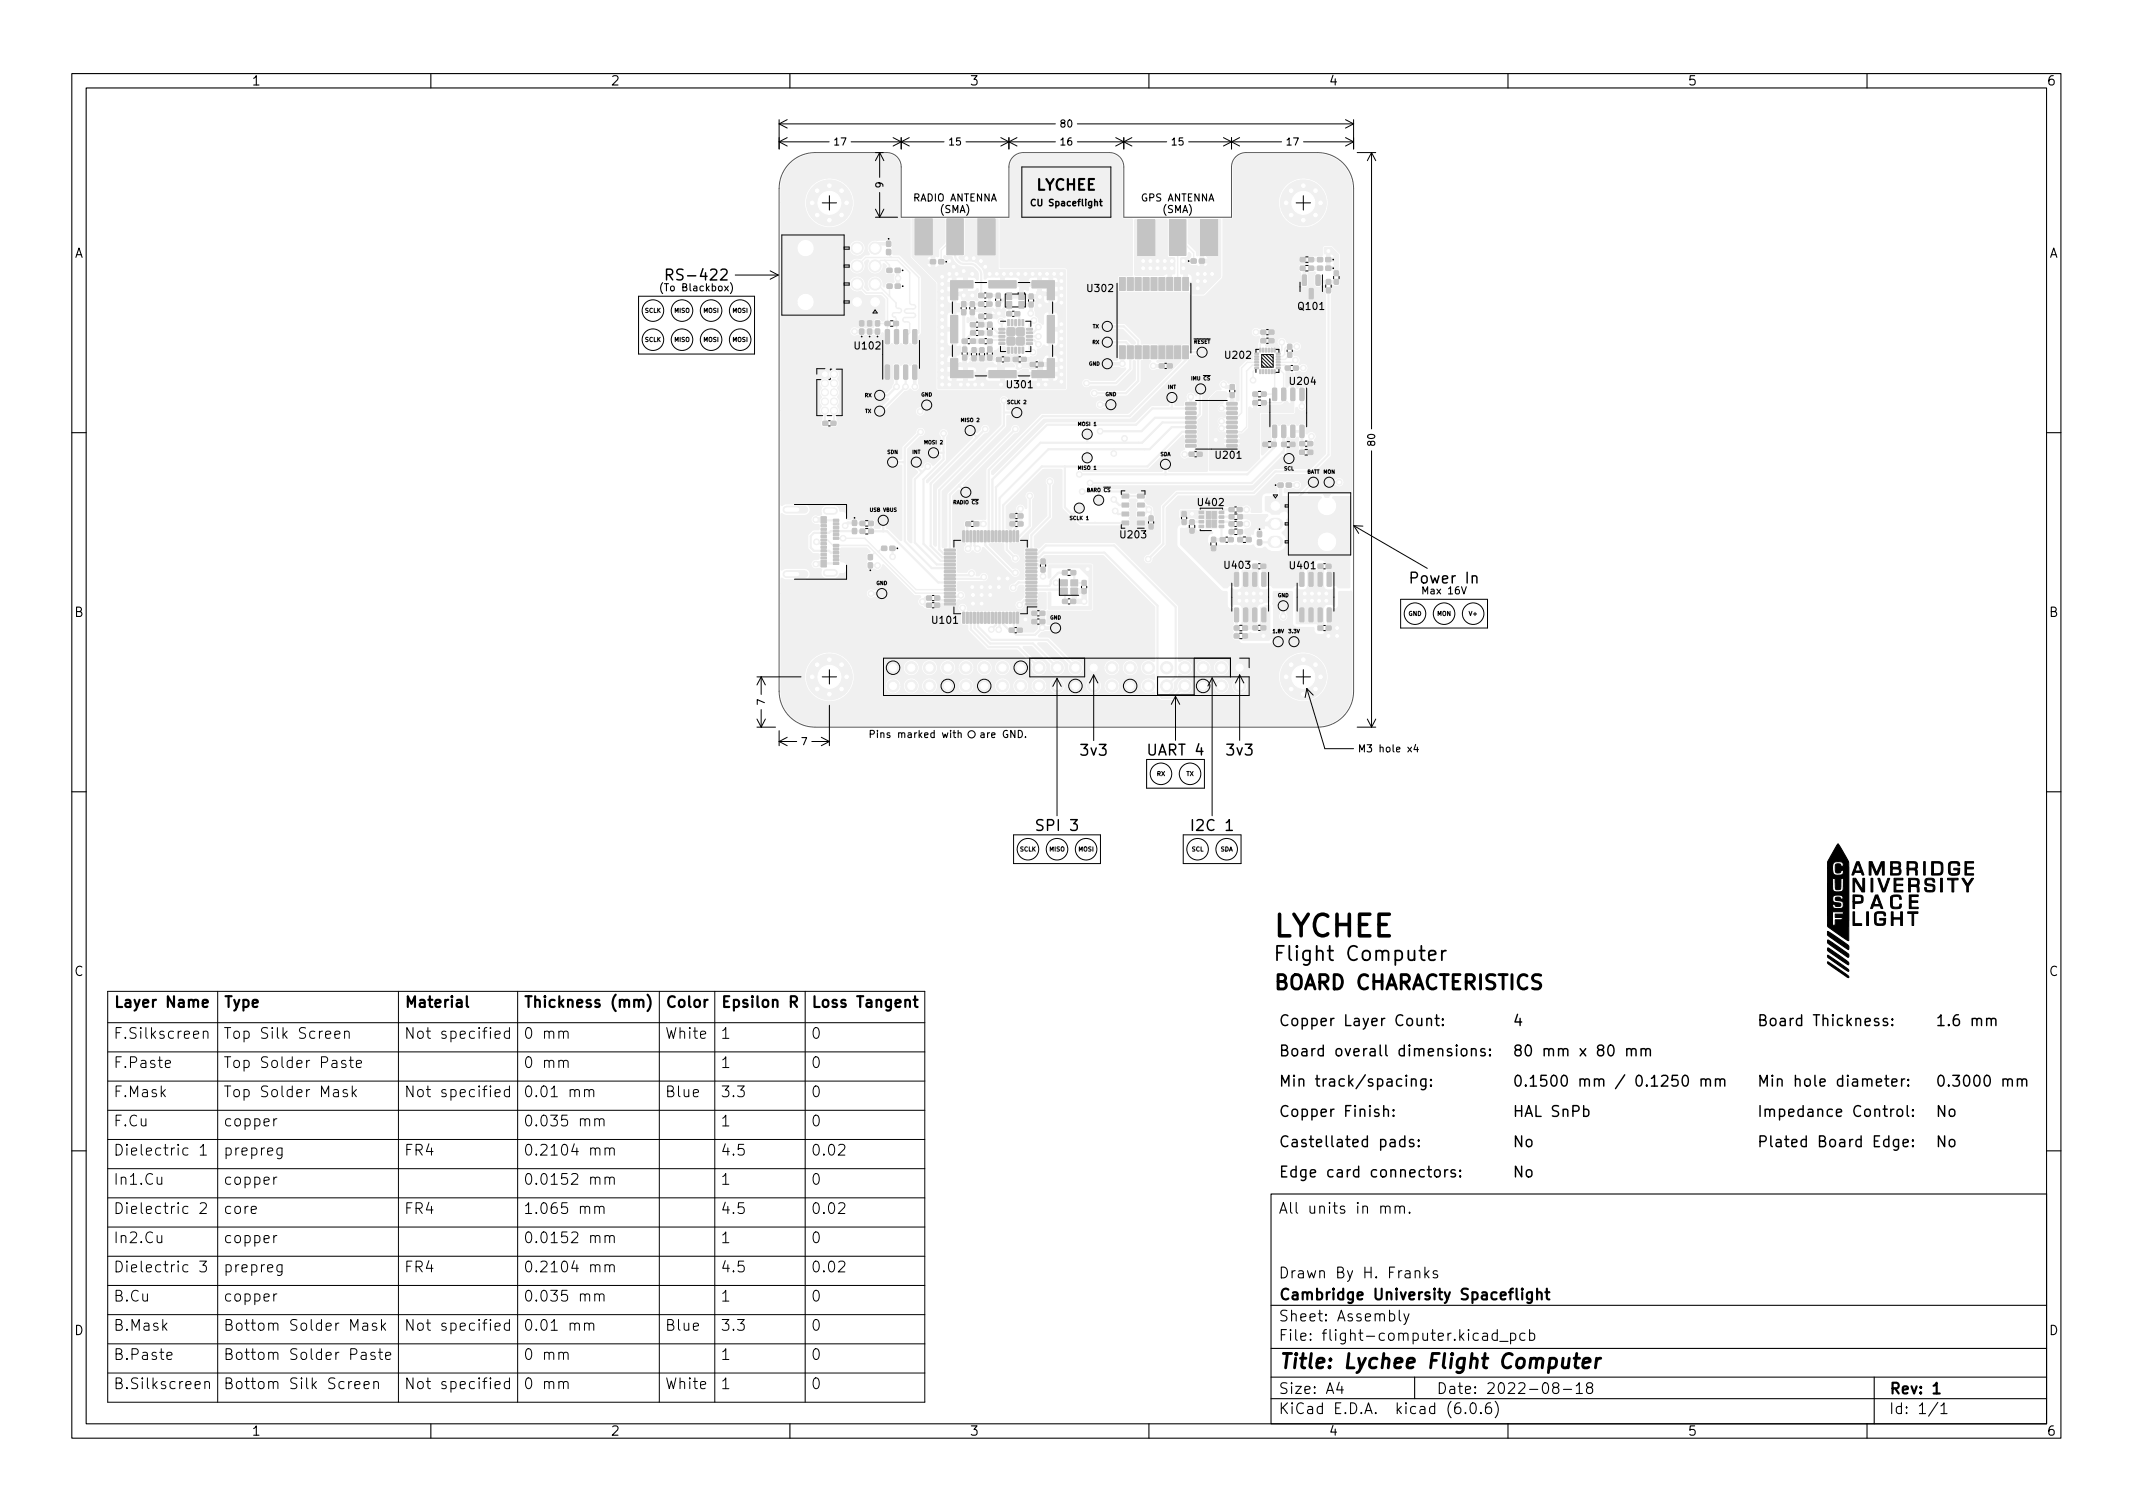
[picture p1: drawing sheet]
<svg xmlns="http://www.w3.org/2000/svg" width="297mm" height="210mm" viewBox="0 0 297 210" stroke-linecap="round" stroke-linejoin="round" font-family="sans-serif">
<defs><g id="words">
<text font-size="4.2" x="177.2" y="130.4">LYCHEE</text>
<g font-size="2.8">
<text x="177.2" y="133.8">Flight Computer</text>
<text x="177.3" y="137.8">BOARD CHARACTERISTICS</text>
<text x="178" y="190.6">Title: Lychee Flight Computer</text>
</g>
<g font-size="2.1">
<text x="144.3" y="26.5">LYCHEE</text>
<text x="93.5" y="39">RS-422</text>
<text x="196.7" y="81.2">Power In</text>
<text x="150.6" y="105.2">3v3</text>
<text x="159.9" y="105.2">UART 4</text>
<text x="170.9" y="105.2">3v3</text>
<text x="144.6" y="115.7">SPI 3</text>
<text x="166.3" y="115.7">I2C 1</text>
<text x="15.8" y="140.3">Layer Name</text>
<text x="31.1" y="140.3">Type</text>
<text x="56.2" y="140.3">Material</text>
<text x="72.8" y="140.3">Thickness (mm)</text>
<text x="92.6" y="140.3">Color</text>
<text x="100.3" y="140.3">Epsilon R</text>
<text x="112.9" y="140.3">Loss Tangent</text>
<text x="178" y="142.9">Copper Layer Count:</text>
<text x="210.6" y="142.9">4</text>
<text x="244.6" y="142.9">Board Thickness:</text>
<text x="269.5" y="142.9">1.6 mm</text>
<text x="15.8" y="148.7">F.Paste</text>
<text x="15.8" y="144.7">F.Silkscreen</text>
<text x="31.1" y="148.7">Top Solder Paste</text>
<text x="31.1" y="144.7">Top Silk Screen</text>
<text x="56.2" y="144.7">Not specified</text>
<text x="72.8" y="144.7">0 mm</text>
<text x="72.8" y="148.7">0 mm</text>
<text x="92.6" y="144.7">White</text>
<text x="100.3" y="144.7">1</text>
<text x="100.3" y="148.7">1</text>
<text x="112.9" y="148.7">0</text>
<text x="112.9" y="144.7">0</text>
<text x="178" y="147.1">Board overall dimensions:</text>
<text x="210.6" y="147.1">80 mm x 80 mm</text>
<text x="15.8" y="152.8">F.Mask</text>
<text x="31.1" y="152.8">Top Solder Mask</text>
<text x="56.2" y="152.8">Not specified</text>
<text x="72.8" y="152.8">0.01 mm</text>
<text x="92.6" y="152.8">Blue</text>
<text x="100.3" y="152.8">3.3</text>
<text x="112.9" y="152.8">0</text>
<text x="178" y="155.5">Copper Finish:</text>
<text x="178" y="151.3">Min track/spacing:</text>
<text x="210.6" y="151.3">0.1500 mm / 0.1250 mm</text>
<text x="210.6" y="155.5">HAL SnPb</text>
<text x="244.6" y="155.5">Impedance Control:</text>
<text x="244.6" y="151.3">Min hole diameter:</text>
<text x="269.5" y="155.5">No</text>
<text x="269.5" y="151.3">0.3000 mm</text>
<text x="15.8" y="156.8">F.Cu</text>
<text x="15.8" y="160.9">Dielectric 1</text>
<text x="31.1" y="160.9">prepreg</text>
<text x="31.1" y="156.8">copper</text>
<text x="56.2" y="160.9">FR4</text>
<text x="72.8" y="160.9">0.2104 mm</text>
<text x="72.8" y="156.8">0.035 mm</text>
<text x="100.3" y="156.8">1</text>
<text x="100.3" y="160.9">4.5</text>
<text x="112.9" y="156.8">0</text>
<text x="112.9" y="160.9">0.02</text>
<text x="178" y="159.7">Castellated pads:</text>
<text x="210.6" y="159.7">No</text>
<text x="244.6" y="159.7">Plated Board Edge:</text>
<text x="269.5" y="159.7">No</text>
<text x="15.8" y="165">In1.Cu</text>
<text x="31.1" y="165">copper</text>
<text x="72.8" y="165">0.0152 mm</text>
<text x="100.3" y="165">1</text>
<text x="112.9" y="165">0</text>
<text x="178" y="163.9">Edge card connectors:</text>
<text x="210.6" y="163.9">No</text>
<text x="15.8" y="173.1">In2.Cu</text>
<text x="15.8" y="169">Dielectric 2</text>
<text x="31.1" y="173.1">copper</text>
<text x="31.1" y="169">core</text>
<text x="56.2" y="169">FR4</text>
<text x="72.8" y="169">1.065 mm</text>
<text x="72.8" y="173.1">0.0152 mm</text>
<text x="100.3" y="169">4.5</text>
<text x="100.3" y="173.1">1</text>
<text x="112.9" y="169">0.02</text>
<text x="112.9" y="173.1">0</text>
<text x="178" y="169">All units in mm.</text>
<text x="15.8" y="177.2">Dielectric 3</text>
<text x="31.1" y="177.2">prepreg</text>
<text x="56.2" y="177.2">FR4</text>
<text x="72.8" y="177.2">0.2104 mm</text>
<text x="100.3" y="177.2">4.5</text>
<text x="112.9" y="177.2">0.02</text>
<text x="178" y="178">Drawn By H. Franks</text>
<text x="15.8" y="181.2">B.Cu</text>
<text x="15.8" y="185.3">B.Mask</text>
<text x="31.1" y="185.3">Bottom Solder Mask</text>
<text x="31.1" y="181.2">copper</text>
<text x="56.2" y="185.3">Not specified</text>
<text x="72.8" y="181.2">0.035 mm</text>
<text x="72.8" y="185.3">0.01 mm</text>
<text x="92.6" y="185.3">Blue</text>
<text x="100.3" y="181.2">1</text>
<text x="100.3" y="185.3">3.3</text>
<text x="112.9" y="185.3">0</text>
<text x="112.9" y="181.2">0</text>
<text x="178" y="184">Sheet: Assembly</text>
<text x="178" y="181">Cambridge University Spaceflight</text>
<text x="15.8" y="189.4">B.Paste</text>
<text x="31.1" y="189.4">Bottom Solder Paste</text>
<text x="72.8" y="189.4">0 mm</text>
<text x="100.3" y="189.4">1</text>
<text x="112.9" y="189.4">0</text>
<text x="178" y="186.7">File: flight-computer.kicad_pcb</text>
<text x="15.8" y="193.4">B.Silkscreen</text>
<text x="31.1" y="193.4">Bottom Silk Screen</text>
<text x="56.2" y="193.4">Not specified</text>
<text x="72.8" y="193.4">0 mm</text>
<text x="92.6" y="193.4">White</text>
<text x="100.3" y="193.4">1</text>
<text x="112.9" y="193.4">0</text>
<text x="178" y="196.9">KiCad E.D.A. kicad (6.0.6)</text>
<text x="178" y="194.1">Size: A4</text>
<text x="200" y="194.1">Date: 2022-08-18</text>
<text x="263" y="194.1">Rev: 1</text>
<text x="263" y="196.9">Id: 1/1</text>
</g>
<g font-size="1.8">
<text x="35" y="11.9">1</text>
<text x="85" y="11.9">2</text>
<text x="135" y="11.9">3</text>
<text x="185" y="11.9">4</text>
<text x="235" y="11.9">5</text>
<text x="285" y="11.9">6</text>
<text x="10.3" y="35.9">A</text>
<text x="285.3" y="35.9">A</text>
<text x="10.3" y="85.9">B</text>
<text x="285.3" y="85.9">B</text>
<text x="10.3" y="135.9">C</text>
<text x="285.3" y="135.9">C</text>
<text x="10.3" y="185.9">D</text>
<text x="285.3" y="185.9">D</text>
<text x="35" y="199.9">1</text>
<text x="85" y="199.9">2</text>
<text x="135" y="199.9">3</text>
<text x="185" y="199.9">4</text>
<text x="235" y="199.9">5</text>
<text x="285" y="199.9">6</text>
</g>
<g font-size="1.4">
<text x="147.7" y="17.7">80</text>
<text x="116.2" y="20.2">17</text>
<text x="132.2" y="20.2">15</text>
<text x="147.7" y="20.2">16</text>
<text x="163.2" y="20.2">15</text>
<text x="179.2" y="20.2">17</text>
<text x="123" y="26.1" transform="rotate(-90 123 26.1)">9</text>
<text x="127.2" y="28">RADIO ANTENNA</text>
<text x="131" y="29.7">(SMA)</text>
<text x="158.9" y="28">GPS ANTENNA</text>
<text x="162" y="29.7">(SMA)</text>
<text x="92.4" y="40.5">(To Blackbox)</text>
<text x="151.5" y="40.6">U302</text>
<text x="180.9" y="43.1">Q101</text>
<text x="119.1" y="48.6">U102</text>
<text x="170.7" y="49.9">U202</text>
<text x="179.7" y="53.6">U204</text>
<text x="140.3" y="54">U301</text>
<text x="169.4" y="63.9">U201</text>
<text x="191.5" y="62" transform="rotate(-90 191.5 62)">80</text>
<text x="166.9" y="70.4">U402</text>
<text x="156.1" y="74.9">U203</text>
<text x="170.6" y="79.2">U403</text>
<text x="179.7" y="79.2">U401</text>
<text x="198.3" y="82.7">Max 16V</text>
<text x="129.9" y="86.8">U101</text>
<text x="106.5" y="98.1" transform="rotate(-90 106.5 98.1)">7</text>
<text x="111.6" y="103.7">7</text>
<text x="122.7" y="102.7">Pins marked with</text>
<text x="135.3" y="102.7">are GND.</text>
<text x="189" y="104.7">M3 hole x4</text>
</g>
<text font-size="1.3" x="144" y="28.7">CU Spaceflight</text>
<g font-size=".8">
<text x="89.8" y="47.6">SCLK</text>
<text x="89.8" y="43.5">SCLK</text>
<text x="93.9" y="47.6">MISO</text>
<text x="93.9" y="43.5">MISO</text>
<text x="98" y="47.6">MOSI</text>
<text x="98" y="43.5">MOSI</text>
<text x="102" y="43.5">MOSI</text>
<text x="102" y="47.6">MOSI</text>
<text x="196.1" y="85.7">GND</text>
<text x="200.1" y="85.7">MON</text>
<text x="204.6" y="85.7">V+</text>
<text x="161.1" y="108">RX</text>
<text x="165.2" y="108">TX</text>
<text x="142" y="118.5">SCLK</text>
<text x="146.1" y="118.5">MISO</text>
<text x="150.2" y="118.5">MOSI</text>
<text x="165.9" y="118.5">SCL</text>
<text x="169.9" y="118.5">SDA</text>
</g>
<g font-size=".7">
<text x="152.1" y="47.9">RX</text>
<text x="152.2" y="45.7">TX</text>
<text x="166" y="47.9">~{RESET}</text>
<text x="151.6" y="50.9">GND</text>
<text x="165.7" y="53">IMU ~{CS}</text>
<text x="120.4" y="55.3">RX</text>
<text x="120.5" y="57.5">TX</text>
<text x="128.3" y="55.2">GND</text>
<text x="133.9" y="58.8">MISO 2</text>
<text x="140.4" y="56.3">SCLK 2</text>
<text x="150.2" y="59.3">MOSI 1</text>
<text x="153.9" y="55.2">GND</text>
<text x="162.6" y="54.2">INT</text>
<text x="123.6" y="63.2">SDN</text>
<text x="127" y="63.2">INT</text>
<text x="128.8" y="61.9">MOSI 2</text>
<text x="150.2" y="65.4">MISO 1</text>
<text x="161.6" y="63.5">SDA</text>
<text x="178.8" y="65.5">SCL</text>
<text x="182" y="66">BATT MON</text>
<text x="121.2" y="71.3">USB VBUS</text>
<text x="132.5" y="70.2">RADIO ~{CS}</text>
<text x="151.1" y="68.5">BARO ~{CS}</text>
<text x="149.1" y="72.4">SCLK 1</text>
<text x="122" y="81.5">GND</text>
<text x="177.9" y="83.2">GND</text>
<text x="146.2" y="86.3">GND</text>
<text x="177.3" y="88.2">1.8V</text>
<text x="179.5" y="88.2">3.3V</text>
</g>
</g></defs>
<g fill="#f0f0f0" stroke="#f0f0f0" stroke-width=".14">
<path d="M160 71.9h.6v.6h-.6z"/>
<path d="M160 73h.6v.6h-.6z"/>
<path d="M184.7 78.6h.6v.5h-.6z"/>
<path d="M183.6 78.6h.6v.5h-.6z"/>
<path d="M114.6 58.7h.7v.5h-.7z"/>
<path d="M115.7 58.7h.7v.5h-.7z"/>
<path d="M175.7 54.6h.6v.6h-.6z"/>
<path d="M174.5 54.6h.6v.6h-.6z"/>
<path d="M121 73.7h.6v.5h-.6z"/>
<path d="M119.8 73.7h.6v.5h-.6z"/>
<path d="M175.4 51.5h.2v.5h-.2z"/>
<path d="M175.8 51.5h.2v.5h-.2z"/>
<path d="M176.2 51.5h.2v.5h-.2z"/>
<path d="M176.6 51.5h.2v.5h-.2z"/>
<path d="M177 51.5h.2v.5h-.2z"/>
<path d="M177.4 51.5h.2v.5h-.2z"/>
<path d="M177.7 51.2h.5l.1 .1h-.5z"/>
<path d="M177.7 50.8h.5l.1 .1h-.5z"/>
<path d="M177.7 50.4h.5l.1 .1h-.5z"/>
<path d="M177.7 50h.5l.1 .1h-.5z"/>
<path d="M177.7 49.6h.5l.1 .1h-.5z"/>
<path d="M177.7 49.2h.5l.1 .1h-.5z"/>
<path d="M177.4 48.5h.2v.5h-.2z"/>
<path d="M177 48.5h.2v.5h-.2z"/>
<path d="M176.6 48.5h.2v.5h-.2z"/>
<path d="M176.2 48.5h.2v.5h-.2z"/>
<path d="M175.8 48.5h.2v.5h-.2z"/>
<path d="M175.4 48.5h.2v.5h-.2z"/>
<path d="M174.7 49.2h.5l.1 .1h-.5z"/>
<path d="M174.7 49.6h.5l.1 .1h-.5z"/>
<path d="M174.7 50h.5l.1 .1h-.5z"/>
<path d="M174.7 50.4h.5l.1 .1h-.5z"/>
<path d="M174.7 50.8h.5l.1 .1h-.5z"/>
<path d="M174.7 51.2h.5l.1 .1h-.5z"/>
<path d="M165.6 63h.7v.5h-.7z"/>
<path d="M166.7 63h.7v.5h-.7z"/>
<path d="M140.6 87.5h.6v.5h-.6z"/>
<path d="M141.7 87.5h.6v.5h-.6z"/>
<path d="M120.8 45.8h.6v.7h-.6z"/>
<path d="M120.8 44.7h.6v.7h-.6z"/>
<path d="M130.7 36.2h.7v.5h-.7z"/>
<path d="M129.6 36.2h.7v.5h-.7z"/>
<path d="M173.6 74.9h.6v.5h-.6z"/>
<path d="M172.4 74.9h.6v.5h-.6z"/>
<path d="M124.7 37.4h.6v.5h-.6z"/>
<path d="M123.5 37.4h.7v.5h-.7z"/>
<path d="M119.7 45.8h.6v.7h-.6z"/>
<path d="M119.7 44.7h.6v.7h-.6z"/>
<path d="M142.9 84l1.4-.1 .1 .3h-.1h-1.4z"/>
<path d="M142.9 83.5l1.4-.1 .1 .3h-.1h-1.4z"/>
<path d="M142.9 83l1.4-.1 .1 .3h-.1h-1.4z"/>
<path d="M142.9 82.5l1.4-.1 .1 .3h-.1h-1.4z"/>
<path d="M142.9 82l1.4-.1 .1 .3h-.1h-1.4z"/>
<path d="M142.9 81.5l1.4-.1 .1 .3h-.1h-1.4z"/>
<path d="M142.9 81l1.4-.1 .1 .3h-.1h-1.4z"/>
<path d="M142.9 80.5l1.4-.1 .1 .3h-.1h-1.4z"/>
<path d="M142.9 80l1.4-.1 .1 .3h-.1h-1.4z"/>
<path d="M142.9 79.5l1.4-.1 .1 .3h-.1h-1.4z"/>
<path d="M142.9 79l1.4-.1 .1 .3h-.1h-1.4z"/>
<path d="M142.9 78.5l1.4-.1 .1 .3h-.1h-1.4z"/>
<path d="M142.9 78l1.4-.1 .1 .3h-.1h-1.4z"/>
<path d="M142.9 77.5l1.4-.1 .1 .3h-.1h-1.4z"/>
<path d="M142.9 77l1.4-.1 .1 .3h-.1h-1.4z"/>
<path d="M142.9 76.5l1.4-.1 .1 .3h-.1h-1.4z"/>
<path d="M141.6 73.9l.3 .1v1.4h-.1h-.3z"/>
<path d="M141.1 73.9l.2 .1v1.4h-.2z"/>
<path d="M140.6 73.9l.3 .1v1.4h-.1h-.3z"/>
<path d="M140.1 73.9l.2 .1v1.4h-.2z"/>
<path d="M139.6 73.9l.3 .1v1.4h-.1h-.3z"/>
<path d="M139.1 73.9l.2 .1v1.4h-.2z"/>
<path d="M138.6 73.9l.3 .1v1.4h-.1h-.3z"/>
<path d="M138.1 73.9l.2 .1v1.4h-.2z"/>
<path d="M137.6 73.9l.3 .1v1.4h-.1h-.3z"/>
<path d="M137.1 73.9l.2 .1v1.4h-.2z"/>
<path d="M136.6 73.9l.3 .1v1.4h-.1h-.3z"/>
<path d="M136.1 73.9l.2 .1v1.4h-.2z"/>
<path d="M135.6 73.9l.3 .1v1.4h-.1h-.3z"/>
<path d="M135.1 73.9l.2 .1v1.4h-.2z"/>
<path d="M134.6 73.9l.3 .1v1.4h-.1h-.3z"/>
<path d="M134.1 73.9l.2 .1v1.4h-.2z"/>
<path d="M131.5 76.5l1.5-.1 .1 .3h-.1h-1.4z"/>
<path d="M131.5 77l1.5-.1 .1 .3h-.1h-1.4z"/>
<path d="M131.5 77.5l1.5-.1 .1 .3h-.1h-1.4z"/>
<path d="M131.5 78l1.5-.1 .1 .3h-.1h-1.4z"/>
<path d="M131.5 78.5l1.5-.1 .1 .3h-.1h-1.4z"/>
<path d="M131.5 79l1.5-.1 .1 .3h-.1h-1.4z"/>
<path d="M131.5 79.5l1.5-.1 .1 .3h-.1h-1.4z"/>
<path d="M131.5 80l1.5-.1 .1 .3h-.1h-1.4z"/>
<path d="M131.5 80.5l1.5-.1 .1 .3h-.1h-1.4z"/>
<path d="M131.5 81l1.5-.1 .1 .3h-.1h-1.4z"/>
<path d="M131.5 81.5l1.5-.1 .1 .3h-.1h-1.4z"/>
<path d="M131.5 82l1.5-.1 .1 .3h-.1h-1.4z"/>
<path d="M131.5 82.5l1.5-.1 .1 .3h-.1h-1.4z"/>
<path d="M131.5 83l1.5-.1 .1 .3h-.1h-1.4z"/>
<path d="M131.5 83.5l1.5-.1 .1 .3h-.1h-1.4z"/>
<path d="M131.5 84l1.5-.1 .1 .3h-.1h-1.4z"/>
<path d="M134.1 85.3h.2v1.4v.1l-.2-.1z"/>
<path d="M134.6 85.3h.3v1.4l-.1 .1-.3-.1z"/>
<path d="M135.1 85.3h.2v1.4v.1l-.2-.1z"/>
<path d="M135.6 85.3h.3v1.4l-.1 .1-.3-.1z"/>
<path d="M136.1 85.3h.2v1.4v.1l-.2-.1z"/>
<path d="M136.6 85.3h.3v1.4l-.1 .1-.3-.1z"/>
<path d="M137.1 85.3h.2v1.4v.1l-.2-.1z"/>
<path d="M137.6 85.3h.3v1.4l-.1 .1-.3-.1z"/>
<path d="M138.1 85.3h.2v1.4v.1l-.2-.1z"/>
<path d="M138.6 85.3h.3v1.4l-.1 .1-.3-.1z"/>
<path d="M139.1 85.3h.2v1.4v.1l-.2-.1z"/>
<path d="M139.6 85.3h.3v1.4l-.1 .1-.3-.1z"/>
<path d="M140.1 85.3h.2v1.4v.1l-.2-.1z"/>
<path d="M140.6 85.3h.3v1.4l-.1 .1-.3-.1z"/>
<path d="M141.1 85.3h.2v1.4v.1l-.2-.1z"/>
<path d="M141.6 85.3h.3v1.4l-.1 .1-.3-.1z"/>
<path d="M171.9 87.2h.6v.5h-.6z"/>
<path d="M173.1 87.2h.6v.5h-.6z"/>
<path d="M175.7 79.7h.5l.1 .1v1.7l-.1 .1h-.5z"/>
<path d="M174.5 79.7h.4l.1 .1v1.7l-.1 .1h-.5z"/>
<path d="M173.2 79.7h.4l.2 .1v1.7l-.1 .1h-.5z"/>
<path d="M171.9 79.7h.4l.2 .1v1.7l-.1 .1h-.5z"/>
<path d="M171.9 84.7l.4-.1 .2 .1v1.7l-.1 .2-.5-.1z"/>
<path d="M173.2 84.7l.4-.1 .2 .1v1.7l-.1 .2-.5-.1z"/>
<path d="M174.5 84.7l.4-.1 .1 .1v1.7l-.1 .2-.5-.1z"/>
<path d="M175.7 84.7l.5-.1 .1 .1v1.7l-.1 .2-.5-.1z"/>
<path d="M168.7 76h.6v.7h-.6z"/>
<path d="M168.7 74.8h.6v.7h-.6z"/>
<path d="M137.4 40.9h.7v.5h-.7z"/>
<path d="M136.3 40.9h.7v.5h-.7z"/>
<path d="M149.1 83.5h.7v.5h-.7z"/>
<path d="M148 83.5h.6v.5h-.6z"/>
<path d="M138.7 40.9h.6v.6h-.6z"/>
<path d="M138.7 42h.6v.6h-.6z"/>
<path d="M135.2 47.2h.6v.6h-.6z"/>
<path d="M134 47.2h.7v.6h-.7z"/>
<path d="M178 67.3h.7v.5h-.7z"/>
<path d="M179.1 67.3h.7v.5h-.7z"/>
<path d="M175.6 78.6h.7v.5h-.7z"/>
<path d="M174.5 78.6h.6v.5h-.6z"/>
<path d="M176.6 69.7l.2-.1 1.8 .1 .1 .1-.1 1.4-.1 .1-1.9-.1-.1-.2z"/>
<path d="M171.8 92.1h1.7v1.7h-1.7z"/>
<path d="M184.8 79.7h.5l.1 .1v1.7l-.1 .1h-.5z"/>
<path d="M183.6 79.7h.4l.1 .1v1.7l-.1 .1h-.5z"/>
<path d="M182.3 79.7h.4l.2 .1v1.7l-.1 .1h-.5z"/>
<path d="M181 79.7h.4l.2 .1v1.7l-.1 .1h-.5z"/>
<path d="M181 84.7l.4-.1 .2 .1v1.7l-.1 .2-.5-.1z"/>
<path d="M182.3 84.7l.4-.1 .2 .1v1.7l-.1 .2-.5-.1z"/>
<path d="M183.6 84.7l.4-.1 .1 .1v1.7l-.1 .2-.5-.1z"/>
<path d="M184.8 84.7l.5-.1 .1 .1v1.7l-.1 .2-.5-.1z"/>
<path d="M172.4 71.7h.6v.5h-.6z"/>
<path d="M171.2 71.7h.6v.5h-.6z"/>
<path d="M182.3 37.1h.6v.5h-.6z"/>
<path d="M181.1 37.1h.6v.5h-.6z"/>
<path d="M149.2 79.5h.6v.5h-.6z"/>
<path d="M148 79.5h.6v.5h-.6z"/>
<path d="M172.4 73.8h.6v.5h-.6z"/>
<path d="M171.2 73.8h.6v.5h-.6z"/>
<path d="M145.8 39.1h1v1h-1z"/>
<path d="M145.8 51.6h1v1h-1z"/>
<path d="M133.4 51.6h2.1v1h-2.1z"/>
<path d="M132.4 40.1h1v1.6h-1z"/>
<path d="M133.4 39.1h2.1v1h-2.1z"/>
<path d="M145.8 40.1h1v1.6h-1z"/>
<path d="M143.7 51.6h2.1v1h-2.1z"/>
<path d="M145.8 49.9h1v1.7h-1z"/>
<path d="M145.8 43.9h1v3.8h-1z"/>
<path d="M132.4 51.6h1v1h-1z"/>
<path d="M137.7 39.1h3.8v1h-3.8z"/>
<path d="M143.7 39.1h2.1v1h-2.1z"/>
<path d="M132.4 39.1h1v1h-1z"/>
<path d="M137.7 51.6h3.8v1h-3.8z"/>
<path d="M132.4 43.9h1v3.8h-1z"/>
<path d="M132.4 49.9h1v1.7h-1z"/>
<path d="M158.4 72.5h.9v.6h-.9z"/>
<path d="M158.4 71.3h.9v.5h-.9z"/>
<path d="M158.4 70h.9v.6h-.9z"/>
<path d="M158.4 68.8h.9v.5h-.9z"/>
<path d="M156.2 68.8h1v.5h-1z"/>
<path d="M156.2 70h1v.6h-1z"/>
<path d="M156.2 71.3h1v.5h-1z"/>
<path d="M156.2 72.5h1v.6h-1z"/>
<path d="M171.3 53.6h.6v.6h-.6z"/>
<path d="M171.3 54.7h.6v.6h-.6z"/>
<path d="M177.1 61.6h.6v.6h-.6z"/>
<path d="M175.9 61.6h.6v.6h-.6z"/>
<path d="M185.8 37.7h.6v.7h-.6z"/>
<path d="M185.8 38.9h.6v.7h-.6z"/>
<path d="M175.7 55.8h.6v.6h-.6z"/>
<path d="M174.5 55.8h.6v.6h-.6z"/>
<path d="M133.9 43.2h.6v.6h-.6z"/>
<path d="M133.9 42h.6v.7h-.6z"/>
<path d="M184.7 40.1h.6v.7h-.6z"/>
<path d="M184.7 38.9h.6v.7h-.6z"/>
<path d="M169.8 73.1h.6v.4h-.6z"/>
<path d="M169.8 72.5h.6v.3h-.6z"/>
<path d="M169.8 71.8h.6v.4h-.6z"/>
<path d="M169.8 71.2h.6v.3h-.6z"/>
<path d="M167 71.2h.6v.3h-.6z"/>
<path d="M167 71.8h.6v.4h-.6z"/>
<path d="M167 72.5h.6v.3h-.6z"/>
<path d="M167 73.1h.6v.4h-.6z"/>
<path d="M167.9 71.1h1.6v2.4h-1.6z"/>
<path d="M144.8 85.1h.7v.6h-.7z"/>
<path d="M143.7 85.1h.7v.6h-.7z"/>
<path d="M137.6 46h.5v.7h-.5z"/>
<path d="M137.6 44.9h.5v.6h-.5z"/>
<path d="M143.5 50.5h.6v.5h-.6z"/>
<path d="M144.6 50.5h.7v.5h-.7z"/>
<path d="M175.6 47.2h.7v.5h-.7z"/>
<path d="M176.7 47.2h.7v.5h-.7z"/>
<path d="M178.5 61.6h.6v.6h-.6z"/>
<path d="M179.7 61.6h.6v.6h-.6z"/>
<path d="M136.3 43.8h.7v.5h-.7z"/>
<path d="M137.5 43.8h.6v.5h-.6z"/>
<path d="M135.6 72.7h.7v.5h-.7z"/>
<path d="M134.5 72.7h.7v.5h-.7z"/>
<path d="M184.7 87.2h.6v.5h-.6z"/>
<path d="M183.6 87.2h.6v.5h-.6z"/>
<path d="M136.3 42.1h.7v.5h-.7z"/>
<path d="M137.4 42.1h.7v.5h-.7z"/>
<path d="M137.5 47.2h.7v.6h-.7z"/>
<path d="M136.4 47.2h.6v.6h-.6z"/>
<path d="M137.6 49.5h.5v.6h-.5z"/>
<path d="M137.6 48.3h.5v.7h-.5z"/>
<path d="M121.1 41.3l.2-.1 1.3 .1 .1 .1-.1 1.4-.1 .1-1.4-.1-.1-.2z"/>
<path d="M164.6 72.4h.6v.6h-.6z"/>
<path d="M164.6 71.2h.6v.7h-.6z"/>
<path d="M139.1 45.7h.8v.2l-.8 .1z"/>
<path d="M139.1 46.2h.8v.2l-.8 .1z"/>
<path d="M139.1 46.7h.8v.2l-.8 .1z"/>
<path d="M139.1 47.2h.8v.2l-.8 .1z"/>
<path d="M139.1 47.7h.8v.2l-.8 .1z"/>
<path d="M140.3 48.4h.3l-.1 .8h-.2z"/>
<path d="M140.8 48.4h.3l-.1 .8h-.2z"/>
<path d="M141.3 48.4h.3l-.1 .8h-.2z"/>
<path d="M141.8 48.4h.3l-.1 .8h-.2z"/>
<path d="M142.3 48.4h.3l-.1 .8h-.2z"/>
<path d="M143 47.7h.8v.2l-.8 .1z"/>
<path d="M143 47.2h.8v.2l-.8 .1z"/>
<path d="M143 46.7h.8v.2l-.8 .1z"/>
<path d="M143 46.2h.8v.2l-.8 .1z"/>
<path d="M143 45.7h.8v.2l-.8 .1z"/>
<path d="M142.3 44.5h.3l-.1 .8h-.2z"/>
<path d="M141.8 44.5h.3l-.1 .8h-.2z"/>
<path d="M141.3 44.5h.3l-.1 .8h-.2z"/>
<path d="M140.8 44.5h.3l-.1 .8h-.2z"/>
<path d="M140.3 44.5h.3l-.1 .8h-.2z"/>
<path d="M140.1 45.5h2.6v2.6h-2.6z"/>
<path d="M118.7 72.5h.6v.6h-.6z"/>
<path d="M118.7 73.6h.6v.7h-.6z"/>
<path d="M135.4 49.6h.5v.6h-.5z"/>
<path d="M135.4 48.4h.5v.7h-.5z"/>
<path d="M114.4 51.6h1v1h-1z"/>
<path d="M171.9 88.3h.6v.5h-.6z"/>
<path d="M173.1 88.3h.6v.5h-.6z"/>
<path d="M184.6 37.1h.7v.5h-.7z"/>
<path d="M183.5 37.1h.7v.5h-.7z"/>
<path d="M123.9 76.1h.7v.5h-.7z"/>
<path d="M122.8 76.1h.7v.5h-.7z"/>
<path d="M147.7 81.9h.9v.8h-.9z"/>
<path d="M149.1 81.9h1v.8h-1z"/>
<path d="M149.1 80.7h1v.9h-1z"/>
<path d="M147.7 80.7h.9v.9h-.9z"/>
<path d="M181.1 54.1l.4-.1 .1 .1v1.5l-.1 .2-.5-.1z"/>
<path d="M179.8 54.1l.4-.1 .1 .1v1.5l-.1 .2-.5-.1z"/>
<path d="M178.5 54.1l.4-.1 .2 .1v1.5l-.1 .2-.5-.1z"/>
<path d="M177.2 54.1l.4-.1 .2 .1v1.5l-.1 .2-.5-.1z"/>
<path d="M177.2 59.2h.4l.2 .1v1.5l-.1 .1-.5-.1z"/>
<path d="M178.5 59.2h.4l.2 .1v1.5l-.1 .1-.5-.1z"/>
<path d="M179.8 59.2h.4l.1 .1v1.5l-.1 .1-.5-.1z"/>
<path d="M181.1 59.2h.4l.1 .1v1.5l-.1 .1-.5-.1z"/>
<path d="M165.7 73.6h.6v.6h-.6z"/>
<path d="M165.7 72.4h.6v.6h-.6z"/>
<path d="M141.1 49.8h.7v.5h-.7z"/>
<path d="M142.3 49.8h.6v.5h-.6z"/>
<path d="M155.9 48.1h.8v1.8h-.8z"/>
<path d="M157 48.1h.8v1.8h-.8z"/>
<path d="M158.1 48.1h.8v1.8h-.8z"/>
<path d="M159.2 48.1h.8v1.8h-.8z"/>
<path d="M160.3 48.1h.8v1.8h-.8z"/>
<path d="M161.4 48.1h.8v1.8h-.8z"/>
<path d="M162.5 48.1h.8v1.8h-.8z"/>
<path d="M163.6 48.1h.8v1.8h-.8z"/>
<path d="M164.7 48.1h.8v1.8h-.8z"/>
<path d="M164.7 38.6h.8v1.8h-.8z"/>
<path d="M163.6 38.6h.8v1.8h-.8z"/>
<path d="M162.5 38.6h.8v1.8h-.8z"/>
<path d="M161.4 38.6h.8v1.8h-.8z"/>
<path d="M160.3 38.6h.8v1.8h-.8z"/>
<path d="M159.2 38.6h.8v1.8h-.8z"/>
<path d="M158.1 38.6h.8v1.8h-.8z"/>
<path d="M157 38.6h.8v1.8h-.8z"/>
<path d="M155.9 38.6h.8v1.8h-.8z"/>
<path d="M179.3 48h.6v.6h-.6z"/>
<path d="M179.3 49.1h.6v.6h-.6z"/>
<path d="M141.9 40.8h.7v.9h-.7z"/>
<path d="M140.2 40.8h.7v.9h-.7z"/>
<path d="M140.2 42h.7v.9h-.7z"/>
<path d="M141.9 42h.7v.9h-.7z"/>
<path d="M119.8 72.6h.6v.5h-.6z"/>
<path d="M121 72.6h.6v.5h-.6z"/>
<path d="M129.1 84h.6v.5h-.6z"/>
<path d="M130.2 84h.6v.5h-.6z"/>
<path d="M169.9 74.9h.7v.5h-.7z"/>
<path d="M171.1 74.9h.6v.5h-.6z"/>
<path d="M136.3 46.1h.7v.5h-.7z"/>
<path d="M135.2 46.1h.6v.5h-.6z"/>
<path d="M184.6 35.9h.7v.5h-.7z"/>
<path d="M183.5 35.9h.7v.5h-.7z"/>
<path d="M175.1 74h.6v.7h-.6z"/>
<path d="M175.1 75.2h.6v.7h-.6z"/>
<path d="M161.4 50.7h.7v.5h-.7z"/>
<path d="M162.6 50.7h.6v.5h-.6z"/>
<path d="M135.1 42h.6v.7h-.6z"/>
<path d="M135.1 43.2h.6v.6h-.6z"/>
<path d="M123.5 33.6h.5v.7h-.5z"/>
<path d="M123.5 34.8h.5v.6h-.5z"/>
<path d="M175.6 87.2h.7v.5h-.7z"/>
<path d="M174.5 87.2h.6v.5h-.6z"/>
<path d="M162.9 30.6h2.3v5h-2.3z"/>
<path d="M167.2 30.6h2.4v5h-2.4z"/>
<path d="M158.4 30.6h2.4v5h-2.4z"/>
<path d="M150.7 82h.5v.6h-.5z"/>
<path d="M150.7 80.8h.5v.7h-.5z"/>
<path d="M141.8 71.6h.6v.5h-.6z"/>
<path d="M140.7 71.6h.6v.5h-.6z"/>
<path d="M139.9 49.8h.7v.5h-.7z"/>
<path d="M138.8 49.8h.6v.5h-.6z"/>
<path d="M183.3 38.3h.4l.1 .1 .1 1.2-.1 .1h-.5z"/>
<path d="M181.4 38.3h.4l.1 .1 .1 1.2-.1 .1h-.5z"/>
<path d="M182.3 40.2l.4-.1 .2 .1v1.3l-.1 .1-.5-.1z"/>
<path d="M180.1 51h.7v.5h-.7z"/>
<path d="M179 51h.7v.5h-.7z"/>
<path d="M121.9 45.8h.6v.7h-.6z"/>
<path d="M121.9 44.7h.6v.7h-.6z"/>
<path d="M182.3 35.9h.6v.5h-.6z"/>
<path d="M181.1 35.9h.6v.5h-.6z"/>
<path d="M123.3 44.8h.6v.5h-.6z"/>
<path d="M124.5 44.8h.6v.5h-.6z"/>
<path d="M136.3 44.9h.7v.6h-.7z"/>
<path d="M135.2 44.9h.6v.6h-.6z"/>
<path d="M131.8 30.5h2.4v5h-2.4z"/>
<path d="M136.2 30.5h2.4v5h-2.4z"/>
<path d="M127.4 30.5h2.4v5h-2.4z"/>
<path d="M124.7 39.6h.7v.5h-.7z"/>
<path d="M123.5 39.6h.7v.5h-.7z"/>
<path d="M171.2 72.7h.6v.5h-.6z"/>
<path d="M172.3 72.7h.7v.5h-.7z"/>
<path d="M120.9 78.4h.6v.7h-.6z"/>
<path d="M120.9 77.2h.6v.7h-.6z"/>
<path d="M134.1 48.3h.5v.7h-.5z"/>
<path d="M134.1 49.5h.5v.6h-.5z"/>
<path d="M171.2 70.7h.6v.5h-.6z"/>
<path d="M172.3 70.7h.7v.5h-.7z"/>
<path d="M116.1 72.3h.7v.3h-.7z"/>
<path d="M116.1 72.8h.7v.3h-.7z"/>
<path d="M116.1 73.3h.7v.3h-.7z"/>
<path d="M116.1 73.8h.7v.3h-.7z"/>
<path d="M116.1 74.3h.7v.3h-.7z"/>
<path d="M116.1 74.8h.7v.3h-.7z"/>
<path d="M116.1 75.8h.7v.3h-.7z"/>
<path d="M116.1 76.3h.7v.3h-.7z"/>
<path d="M116.1 76.8h.7v.3h-.7z"/>
<path d="M116.1 77.3h.7v.3h-.7z"/>
<path d="M116.1 77.8h.7v.3h-.7z"/>
<path d="M116.1 78.3h.7v.3h-.7z"/>
<path d="M114.3 78h.8v.9h-.8z"/>
<path d="M114.3 77.5h.8v.3h-.8z"/>
<path d="M114.3 77h.8v.3h-.8z"/>
<path d="M114.3 76.5h.8v.3h-.8z"/>
<path d="M114.3 76h.8v.3h-.8z"/>
<path d="M114.3 75.5h.8v.3h-.8z"/>
<path d="M114.3 75h.8v.3h-.8z"/>
<path d="M114.3 74.5h.8v.3h-.8z"/>
<path d="M114.3 74h.8v.3h-.8z"/>
<path d="M114.3 73.5h.8v.3h-.8z"/>
<path d="M114.3 73h.8v.3h-.8z"/>
<path d="M114.3 71.9h.8v.9h-.8z"/>
<path d="M123.3 50.9l.4-.1 .2 .1v1.8l-.1 .1-.5-.1z"/>
<path d="M124.6 50.9l.4-.1 .1 .1 .1 1.8-.1 .1-.5-.1z"/>
<path d="M125.9 50.9l.4-.1 .1 .1v1.8l-.1 .1-.5-.1z"/>
<path d="M127.1 50.9l.4-.1 .2 .1v1.8l-.1 .1-.5-.1z"/>
<path d="M127.1 45.9h.4l.2 .1v1.7l-.1 .2-.5-.1z"/>
<path d="M125.9 45.9h.4l.1 .1v1.7l-.1 .2-.5-.1z"/>
<path d="M124.6 45.9h.4l.1 .1 .1 1.7-.1 .2-.5-.1z"/>
<path d="M123.3 45.9h.4l.2 .1v1.7l-.1 .2-.5-.1z"/>
<path d="M144.8 86.3h.7v.5h-.7z"/>
<path d="M143.7 86.3h.7v.5h-.7z"/>
<path d="M170.9 61.9h1.3l.1 .3-1.4 .1z"/>
<path d="M170.9 61.3l1.3-.1 .1 .4h-1.4z"/>
<path d="M170.9 60.6h1.3l.1 .3-1.4 .1z"/>
<path d="M170.9 60l1.3-.1 .1 .4h-1.4z"/>
<path d="M170.9 59.3h1.3l.1 .3-1.4 .1z"/>
<path d="M170.9 58.7l1.3-.1 .1 .4h-1.4z"/>
<path d="M170.9 58h1.3l.1 .3-1.4 .1z"/>
<path d="M170.9 57.4l1.3-.1 .1 .4h-1.4z"/>
<path d="M170.9 56.7h1.3l.1 .3-1.4 .1z"/>
<path d="M170.9 56.1l1.3-.1 .1 .4h-1.4z"/>
<path d="M165.1 56.1l1.4-.1 .1 .4h-1.4z"/>
<path d="M165.1 56.7h1.4l.1 .3-1.4 .1z"/>
<path d="M165.1 57.4l1.4-.1 .1 .4h-1.4z"/>
<path d="M165.1 58h1.4l.1 .3-1.4 .1z"/>
<path d="M165.1 58.7l1.4-.1 .1 .4h-1.4z"/>
<path d="M165.1 59.3h1.4l.1 .3-1.4 .1z"/>
<path d="M165.1 60l1.4-.1 .1 .4h-1.4z"/>
<path d="M165.1 60.6h1.4l.1 .3-1.4 .1z"/>
<path d="M165.1 61.3l1.4-.1 .1 .4h-1.4z"/>
<path d="M165.1 61.9h1.4l.1 .3-1.4 .1z"/>
<path d="M140.2 43.4h.7v.6h-.7z"/>
<path d="M141.4 43.4h.6v.6h-.6z"/>
<path d="M175.6 46h.7v.5h-.7z"/>
<path d="M176.7 46h.7v.5h-.7z"/>
<path d="M165.9 36.1h.7v.5h-.7z"/>
<path d="M167 36.1h.7v.5h-.7z"/>
<path d="M129.1 83h.6v.5h-.6z"/>
<path d="M130.2 83h.6v.5h-.6z"/>
<path d="M181 62.7h.6v.6h-.6z"/>
<path d="M182.2 62.7h.6v.6h-.6z"/>
<path d="M136.5 49.6h.5v.6h-.5z"/>
<path d="M136.5 48.4h.5v.7h-.5z"/>
<path d="M141.8 72.7h.6v.5h-.6z"/>
<path d="M140.7 72.7h.6v.5h-.6z"/>
<path d="M182.1 61.5h.7v.5h-.7z"/>
<path d="M181 61.5h.7v.5h-.7z"/>
<path d="M145 79h.5v.6h-.5z"/>
<path d="M145 77.9h.5v.6h-.5z"/>
<path d="M143.3 42.1h.6v.6h-.6z"/>
<path d="M143.3 41h.6v.6h-.6z"/>
<path d="M173 79.5l1.4-.1v-.9l.5-.1 .2 .1v.6l.1 .4v2.3l.2 .2 .4 .2h.5l.3-.2 .2 .1v1.7l-.7 .1-.4 .1a.67 .67 0 0 0-.7 .7v3h-.4l-.5-.1-.4 .1h-.6l-.1-.9v-2.3l-.2-.2-.4-.2h-.5l-.3 .2-.2-.1v-2.2h.1l.4 .2h.5l.4-.2 .2-.2z"/>
<path d="M127 30.6l4.5-.1 .1 .1v3.2l-.9 .9v.9a.29 .29 0 0 1-.4 0h-.1v1.7l.6-.3a.66 .66 0 0 0 .9-.3v-.5l-.2-.3a.17 .17 0 0 1-.1-.2 .17 .17 0 0 1 .2-.1l.2 .1h.8l.3 .7 .6 .6 .5 .1 1.4 .1 .7 .7 .1 .3v.8l-.6-.4h-.9v2h.9l.3-.1 .1-.3 .2 .1v.3l-.2 .3v.5l.2 .3v.1l-.2 .1-.3-.2h-.6a.51 .51 0 0 1-.7 0l-.5-.1v-.4h-.8v1h.4a.32 .32 0 0 1 .1 .5 .31 .31 0 0 1 0 .5 .18 .18 0 0 1 0 .2 .18 .18 0 0 1-.2 0h-.3v4.8h.7v.8l-.3 .4h-.4v1.1h.7l.3 .2v-1.1l.4-.1 .1 .2v1l.5-.3 .5 .1h2.2l.4-.1 .6 .5v.1l-.1 .1h-1.2l-.3 .4v.3h2.1l.1-.7a.14 .14 0 0 1-.1-.2 .14 .14 0 0 1 .1 0l.5-.3h1.1l.3 .3v.2h-1.4v.7h2.1a.44 .44 0 0 1 .4-.4h.7l.1 .4h4.1v-.8h-.7v.8h-.5v-.8h-.8h-.1v.5l-.2 .1v.2h-.5v-.6l.2-.2v-.5h2.6v-.7l-.2-.3-.5-.1v1.1h-.5v-1.1h-.4l-.2 .2-.3 .3v.6h-.5v-.6l-.5 .3h-.6l-.3 .1-1-.1 .1-.4h1l.1-.1a.7 .7 0 0 0 .8-.2 .7 .7 0 0 0 .1-.8l.6-.2 .4-.5 .3 .2h1.2l.4-.2v-1.9h-.7v2.1h-.5v-2.6h1.2v-1.9l-.3-.3h-.4v2.2h-.5v-2.2l-.5 .1-.2 .2-.1 1.4-.6-.2-.1-.6-.4-.3-.1-.7v-1.2l.3-.6h-4l-.1-.1v-.2h5v.7l.3 .3h1.3l.4-.2v-.8h-.7v1h-.5v-1h-5.8v-.2h4.1l-.1-.3 .2-.1 2.8 .1v-.8h-.7v.7h-.5v-.8l-1.1 .1v.7h-.5v-.8h-1.3v.4a.17 .17 0 0 1 0 .2 .17 .17 0 0 1-.3 0l-.4-.1v.7h-.5v-1.2h-2.5h-.1v-.5h7.9v-.3l-.2-.4h-.5v.7h-.5v-.7h-1.1v.7h-.5v-.7h-.8l-.4 .2-.1 .5h-1.2v-.4l-.4-.3h-1.7v.7h-.5l-.1-.7h-1.8a.27 .27 0 0 1-.5 .2l-.1-1.1-.3-.5-.6-.6-.6-.2-1.3-.1-.6-.4 .2-.2h.5l.2-.2v-4.9l.1-.1h4.4l.1 .1v6.9h9.3l.1 .1v16.4l-.1 .1h-17.6l-.1-1.5h1.3l.1 .3 .3 .2h3.3l.3-.2 .1-.3h1.2l.2 .4 .3 .1h3.9l.3-.2 .1-.3h1.2l.2 .4 .3 .1h3.2l.4-.3v-.4h-.7v.7h-.5v-.8l-1.1 .1v.7h-.5v-.8h-1.3v.3h-1.2v-.3h-2.1v.8h-.5l-.1-.8h-2.1v.3h-1.2v-.3h-1.3v.8h-.5v-.8l-1.1 .1v.7h-.5v-.8l-.7 .1v.2h-1.3v-.8h5.4v-.5l-.4-.2h-.9v.7h-.5v-.7l-.3-.1h-.8v.8h-.5v-.8h-.7v.8h-1.3v-1.3h2v-1.1h-.3l-.4 .3v.8h-1.3v-2.7h1.3l.2 .4h.5v-2.1h-.7v1.7h-1.3v-2.2h2v-2.2l-.5 .1-.2 .3v1.8h-1.3v-3.8h1.3l.2 .4h.5v-1h-.7v.6h-1.3v-1.2h3.6v-.7h-1.1v.7h-.5v-.8l-.7 .1v.7h-1.3v-1.3h3.6v-.7h-1.1v.7h-.5v-.7h-.3l-.3 .1-.1 .3v.3h-1.3l-2.6-2.6h1l.3 .4 .4 .2v-.6h-1.7l-.6-.5h2.3v-.6l-.4 .2-.3 .4h-1.6l-.4-.4z"/>
<path d="M135.4 48.6l1.5-.1 .1 .1v.3l-.1 .1h-1.4l-.1-.1z"/>
<path d="M135.2 43.3l.3-.1 .1 .1 .1 1h.1a.19 .19 0 0 1 .1 .3 .19 .19 0 0 1-.3 0l-.5 .1a.37 .37 0 0 1-.4 .2v-.6a.3 .3 0 0 1 .4 0z"/>
<path d="M136.2 42.9h.8a.29 .29 0 0 1 .4 0h.8l.5 .3 .1-1.1h.3l.2 .1v1l.4-.3a.24 .24 0 0 1 .3 .1 .24 .24 0 0 1 0 .3l-.1 .7a.15 .15 0 0 1 .1 .2 .15 .15 0 0 1-.2 0l-.5-.1-.6 .3-.1-.1h-1l-.1-.5h1.1l-.2-.4-.4-.2v.6h-.5v-.6l-.2 .1a.64 .64 0 0 1-.8 .1h-.2z"/>
<path d="M164.4 71.1l5-.1 .1 .2v1l-.1 .1h-1.5l-1.4-.1-.3-.1-.7 .1-.4-.1h-.6l-.1-.1z"/>
<path d="M182.1 79.5l1.4-.1v-.9h.6v.6l.2 .4v2.3l.2 .2 .4 .2h.5l.3-.2 .2 .1v2.2h-.1l-.4-.2h-.5l-.4 .2-.2 .2 .1 2.3-.3 .4v.6h-.1h-.5v-1h-2.9h-.1v-4.7l.1-.1 .4 .2h.5l.5-.3 .1-.3z"/>
<path d="M175.6 84.6l.6-.3 .6 .1v4.7h-3.7h-.1l.1-.8h.6l.4-.2 .4 .1h.6a.65 .65 0 0 0 .6-.6v-.5l-.1-.3z"/>
<path d="M184.4 34.5h1l1 1v1.6l-.1 1.2-.4-.1-.1-.6-1.1-.1v-.4h1.2a.55 .55 0 0 1 0-.7h-.7v.7h-.5v-1.2h1.2l-.3-.4-.4-.2v.6h-.5v-.6h-.2l-.1-.1z"/>
<path d="M172.5 71.8l1.1-.2h2.8l.2 .2-.4 .4-.2 .5 1.9 .1-.1 .4h-1.8a.23 .23 0 0 1-.1 .4l-.2-.1-.1 1.1h-.3l-.2-.1v-1a.73 .73 0 0 0-.5 .8h-.4l-.1 1-.4 .1-.1-1.1-.2-.1v-.5a1.21 1.21 0 0 0 .9-.6 .77 .77 0 0 0-.7-.9h-1.1z"/>
<path d="M165.5 30.6l4.4-.1 .1 .2v7.8l-2.4 2.4h-1.7l.1-1.1h-1.1l-.1-.5h1.2v-.9l-.3-.2-.3-.1v1.2h-.6v-1.2l-.3 .1-.1-.1v-2.2l.9-.1 .2-.6 .3 .2v.4l-.3 .3v.5l.3 .3 .8 .1 .4 .2h.7l.3-.2 .3-.4h-.7v.6h-.5v-1.1h1.1v-.2l-.2-.2-.4-.2v.6h-.5v-.6l-.4 .1-.1-.6-1.1-1.2z"/>
<path d="M158 30.6l4.4-.1 .1 .1 .1 5 .2 .3h.7l.1 .1v2l-.1 .1h-.3l-.1 1.7-.4-.1-.1-1.6h-.2l-.4 .2h-3.9h-.1z"/>
<path d="M164.4 73.6l1.1-.1 .7 .1a.2 .2 0 0 1 .3 .1l.4 .3h1.9a.13 .13 0 0 1 .1 .2 .13 .13 0 0 1-.2 .1 .66 .66 0 0 0-.5 .6v.7l.2 .3 .3 .1 2.1-.1 .9 .1 .4-.2 .3 .2 .9-.1 .8 .1 .4-.1 .3 .4 .3 .1h.6l.4-.2 .5 .4 .4 .2h.9a1.35 1.35 0 0 0 1.3-1.4h4.2v.2a1.36 1.36 0 0 0 1.4 1.2 1.36 1.36 0 0 0 1.3-1.4 1.36 1.36 0 0 0-1.3-1.3 1.36 1.36 0 0 0-1.4 1.3h-4.2l-.1-.6-.5-.5a.23 .23 0 0 1 0-.2 .23 .23 0 0 1 .2-.2 1.55 1.55 0 0 0 .4-1.5 .67 .67 0 0 0 0-1.1 .67 .67 0 0 0-1.1 .3l-1.1-.1a1.03 1.03 0 0 0-.8-.4v-1.8l.1-.1 7.6-.1 .1 .1v.2a1.37 1.37 0 0 0-.2 2 1.37 1.37 0 0 0 2-.1 1.37 1.37 0 0 0-.2-2l.1-.2h2.2l.1 .2v12.5h-1.6l-.3-.2-.3-.1-.5 .1h-.5l.1-2.1-.1-.9-.4-.6-.4-.1-.6 .1-.3 .2-.2 .7-.9 .1a.64 .64 0 0 0-.4 .8v1.7l-.2 .1h-.4a.66 .66 0 0 0-1 .2h-2.8a.62 .62 0 0 0-.8-.3l-.2 .1h-.4l-.1-.1 .1-2-.1-.9-.4-.6-.4-.1-.6 .1-.3 .2-.2 .7h-.8a.65 .65 0 0 0-.5 .9v1.7l-.1 .1h-.4l-.2-.1a.64 .64 0 0 0-.8 .2l-.1 .1h-.5l-6-5.9z"/>
<path d="M146 78.7h6v6.1h-6l-.1-2.2 .2-.2 .2 .1v.1v1.8h5.3v-4.1l-1.3-1.3h-4v1.2l-.1 .3h-.2z"/>
<path d="M168.4 55.5l1-.9 1.3-.1 .1 .3h.9l.2 .1v.9l-.2 .6-.3-.1-.1-1h-.5a.28 .28 0 0 1-.3 .4l-.3 .5a.63 .63 0 0 0-.7 .8 .63 .63 0 0 0 1.1 .3l.1 .5-.1 .3-.1 .1a.63 .63 0 0 0-.9 .1 .63 .63 0 0 0 .1 .8 .67 .67 0 0 0 0 .9 .67 .67 0 0 0 .9 .1 .52 .52 0 0 1-.1 .8l-.2 .3h2.5l-.3-.4v-.3l.6-.1 .8-.9v-2.7l.1-.1 .5 .2 .1-2.1v-.2h.3l.2 .2v2.1l.5-.3h.7l.3-.2h1.9l.7-.5 .6 .4v-2.8l-.3 .2-.2 .2-.2-.1v-2.7l.4-.1 .1 .1v1l.4-.2 .1 .1 .1 5.4h-4.8v6.4l-1.7 1.7h-5.2h-.1v-3.9h1.9l.4 .7 .2 .2h1.4l.2-.2 .3-.7h-4.4z"/>
<path d="M110.1 22.9a4.7 4.7 0 0 1 3.4-1.4h10a1.73 1.73 0 0 1 1.7 1.7v7l.2 .3 1.3 .1 .1 5.2 .1 .2 3.4 3.5v14.5l.1 .2 .3 .2h17.6l.3-.2 .1-.9 1.9 .1a.65 .65 0 0 0 .5 .6 .65 .65 0 0 0 .7-.2l3.8-.1 2.1-2.1 .1-1.3 .1-.1h.2v2.7l-1.4 1.4h-3.7a.68 .68 0 0 0-1-.1 .68 .68 0 0 0 0 1.1 .68 .68 0 0 0 1-.1h3.9l.1-.1 1.9-1.9v-3h1.3l.1 .2-.3 .4a.68 .68 0 0 0 .3 .7 .68 .68 0 0 0 .8 0h1l.2-.2 .1-.2v-.4l-.2-.2-1.1-.1 .3-.4-.1-2-2.3-.1-.1-.1-.1-.6-2.1-2.1-1.8-.1-.4-.2-.3-.1a.78 .78 0 0 0-.6 1.2 .78 .78 0 0 0 1.3 0h1.4l1.8 1.7v.2l-.5 .1-.7-.6-2-.1-.4-.2-.3-.1a.78 .78 0 0 0-.6 1.2 .78 .78 0 0 0 1.3 0h.7v2h-.8l-.6-.2a.77 .77 0 0 0-.7 1.1 .77 .77 0 0 0 1.3 .2h1l.4 .1 .5-.1 .1 .2-1.6 1.5h-3.3a.7 .7 0 0 0-.8-.2 .7 .7 0 0 0-.5 .6h-1.9v-15.6l-.1-.2-.3-.2h-8.9l-.1-.1v-6.6l.1-.1h1.2l.2-.3v-7a1.73 1.73 0 0 1 1.7-1.7h12a1.73 1.73 0 0 1 1.7 1.7v7l.2 .3h1.2l.1 .1v7.7l-.1 .1-1.9 .1v2l.2 .2h9.6a.54 .54 0 0 0 .5 .5h1.8l2.5-2.6v-8l.1-.1h1.1l.2-.2 .1-2.1h6.2a3.5 3.5 0 0 0 5.1 3.1 3.5 3.5 0 0 0 .3-5.9 3.5 3.5 0 0 0-5.3 2.5l-.1 .3h-6.2v-5a1.73 1.73 0 0 1 1.7-1.7h10a4.7 4.7 0 0 1 4.7 4.8v42.3l-.1 .1-2.5-.1-.3 .2-.3 .5h-.4l-.3-.5-.3-.1-1.8-.1v-.2l.5-.5a.83 .83 0 0 0 1-.7l.6-.1a.8 .8 0 0 0 .6 .8 .8 .8 0 0 0 .9-.3h.2a.66 .66 0 0 0 .9 0 .66 .66 0 0 0 .1-.9 .66 .66 0 0 0-1 0h-.3l-.3-.2-.3-.1a.76 .76 0 0 0-.7 .6l-.1 .1h-.6h-.1a.78 .78 0 0 0-.9-.7 .78 .78 0 0 0-.6 1l-1.3 1.2h-2l.1-.5h1.3a.66 .66 0 0 0 .9-.2 .66 .66 0 0 0-.1-.9 .66 .66 0 0 0-.9 0h-1a.28 .28 0 0 1-.4 0h-.7l-.2 .1-.1 .3v.4l.1 .3-.1 .5-1.5 .1-.4 .2-.1 .4v2h-1.4h-.1l.1-.3a.68 .68 0 0 0-.4-.7 .68 .68 0 0 0-.8 .1h-.8a.3 .3 0 0 1-.5 0h-.5l-.4 .1-.5 .1-.5 .3-.5-.1h-5l-.3 .4v.8l.2 .3v.7l-.3 .3-.1 .4v2.2l.2 .3 5.9 6 .3 .1 .6 .1v1.9l.2 .4 .5 .2 .1 1.7a.35 .35 0 0 1-.1 .6v.5a.42 .42 0 0 1 0 .7v.4l.2 .2 .7 .1 .2 .4 .3 .1 3.7 .1 .5-.2a.77 .77 0 0 0 1.3 .4 .77 .77 0 0 0-.3-1.3l-.8-.8-.1-3.5h.6l.3 .6v.5a.67 .67 0 0 0 0 .9 .67 .67 0 0 0 1 0 .67 .67 0 0 0 0-.9l.1-.6a.76 .76 0 0 0-.1-1 .76 .76 0 0 0-1-.1l-.2 .3-.1 .3h-.6l-.1-.2 .2-1.7h2.5l.1 4.6 .3 .3 .3 .1h2.3l.2 .7 .5 .3 .6-.1 .4-.3 .1-.7 .2-.4-.1-2.1 .2-.2 .4 .1a.63 .63 0 0 0 1-.3v-2l1.8-.1v14.6a4.7 4.7 0 0 1-4.7 4.1h-70a4.7 4.7 0 0 1-4.7-4.8v-2h3.2a3.5 3.5 0 0 0 2.9 3.4 3.5 3.5 0 0 0 3.8-2.1h4.6v.2a1.11 1.11 0 0 0 1 .9 1.11 1.11 0 0 0 1.1-.8l.1-.3h.3a1.11 1.11 0 0 0 1.1 1.1 1.11 1.11 0 0 0 1.1-1.1h.3v.2a1.11 1.11 0 0 0 1.1 .9 1.11 1.11 0 0 0 1.1-.8l.1-.3h.3a1.11 1.11 0 0 0 1.1 1.1 1.11 1.11 0 0 0 1.1-1.1h.3v.2a1.11 1.11 0 0 0 1.1 .9 1.11 1.11 0 0 0 1.1-.8v-.3h.4a1.11 1.11 0 0 0 1.1 1.1 1.11 1.11 0 0 0 1.1-1.1h.3v.2a1.11 1.11 0 0 0 1.1 .9 1.11 1.11 0 0 0 1.1-.8v-.3h.3a1.11 1.11 0 0 0 1.1 1.1 1.11 1.11 0 0 0 1.2-1.1h.3v.2a1.11 1.11 0 0 0 1 .9 1.11 1.11 0 0 0 1.2-.8v-.3h.3a1.11 1.11 0 0 0 1.1 1.1 1.11 1.11 0 0 0 1.1-1.1h.4v.2a1.11 1.11 0 0 0 1 .9 1.11 1.11 0 0 0 1.1-.8l.1-.3h.3a1.11 1.11 0 0 0 1.1 1.1 1.11 1.11 0 0 0 1.1-1.1h.3v.2a1.11 1.11 0 0 0 1.1 .9 1.11 1.11 0 0 0 1.1-.8l.1-.3h.3a1.11 1.11 0 0 0 1.6 1 1.11 1.11 0 0 0 .2-1.9 1.11 1.11 0 0 0-1.8 .7v.2h-.3a1.11 1.11 0 0 0-1.2-1.1 1.11 1.11 0 0 0-1.1 1.1h-.3v-.2a1.11 1.11 0 0 0-1.2-.9 1.11 1.11 0 0 0-1 1.1h-.3v-.2a1.11 1.11 0 0 0-1.2-.9 1.11 1.11 0 0 0-1 1.1h-.4v-.2a1.11 1.11 0 0 0-1.2-.9 1.11 1.11 0 0 0-1 1.1h-.3v-.2a1.11 1.11 0 0 0-1.2-.9 1.11 1.11 0 0 0-1 1.1h-.3l-.1-.2a1.11 1.11 0 0 0-1.1-.9 1.11 1.11 0 0 0-1.1 1.1h-.3v-.2a1.11 1.11 0 0 0-1.2-.9 1.11 1.11 0 0 0-1 1.1h-.3v-.2a1.11 1.11 0 0 0-1.2-.9 1.11 1.11 0 0 0-1 1.1h-.4v-.2a1.11 1.11 0 0 0-1.2-.9 1.11 1.11 0 0 0-1 1.1h-.3v-.2a1.11 1.11 0 0 0-1.2-.9 1.11 1.11 0 0 0-1 1.1h-.3l-.1-.2a1.11 1.11 0 0 0-1.1-.9 1.11 1.11 0 0 0-1.1 1.1h-.3v-.2a1.11 1.11 0 0 0-1.2-.9 1.11 1.11 0 0 0-1 1.1h-.3v-.2a1.11 1.11 0 0 0-1.2-.9 1.11 1.11 0 0 0-1 1.1h-4.6l.1-.1a3.4 3.4 0 0 0-.1-2.5h4.6v.3a1.1 1.1 0 0 0 .9 .9h.4l.5-.3 .3-.4 .1-.5h.3v.3a1.1 1.1 0 0 0 1 .9h.4l.5-.3 .2-.4 .1-.5h.3l.1 .3a1.1 1.1 0 0 0 .9 .9h.4l.5-.3 .3-.4 .1-.5h.3v.3a1.1 1.1 0 0 0 .9 .9h.4l.6-.3 .2-.4 .1-.5h.3l.1 .3a1.1 1.1 0 0 0 .9 .9h.4l.5-.3 .2-.4 .1-.5h.4v.3a1.1 1.1 0 0 0 .9 .9h.4l.5-.3 .3-.4 .1-.5h.3v.3a1.1 1.1 0 0 0 1 .9h.4l.5-.3 .2-.4 .1-.5h.3l.1 .3a1.1 1.1 0 0 0 .9 .9l.7-.2a1.11 1.11 0 0 0 0-1.9 1.11 1.11 0 0 0-1.7 .9h-.3v-.1a1.11 1.11 0 0 0-1.2-.9 1.11 1.11 0 0 0-1 1h-.3v-.1a1.11 1.11 0 0 0-1.2-.9 1.11 1.11 0 0 0-1 1h-.4v-.1a1.11 1.11 0 0 0-1.2-.9 1.11 1.11 0 0 0-1 1h-.3v-.1a1.11 1.11 0 0 0-1.2-.9 1.11 1.11 0 0 0-1 1h-.3l-.1-.1a1.11 1.11 0 0 0-1.1-.9 1.11 1.11 0 0 0-1.1 1h-.3v-.1a1.11 1.11 0 0 0-1.2-.9 1.11 1.11 0 0 0-1 1h-.3v-.1a1.11 1.11 0 0 0-1.2-.9 1.11 1.11 0 0 0-1 1h-4.6l-.1-.1a3.5 3.5 0 0 0-3.8-1.9 3.5 3.5 0 0 0-2.8 3.3h-3.2v-11.6h11.8l.1 .2a.68 .68 0 0 0 1.1 .4h.5a.76 .76 0 0 0 1-.1 .76 .76 0 0 0 0-1.1 .76 .76 0 0 0-1.1 .1h-.5a.66 .66 0 0 0-.7 0 .66 .66 0 0 0-.4 .5h-11.8v-2v-.1l.7 .2h2.8a.8 .8 0 0 0 .2-1.4l-.4-.2h-2.6l-.6 .3-.1-.1v-3h3.7l.7 .8 .9 .1v.6l-.8 .1a.66 .66 0 0 0-.3 1 .66 .66 0 0 0 .9 .2l.5 .2-.1 .5 .1 .3 .2 .3 .3 .2h1.4l.5-.3 .1-.4a.8 .8 0 0 0 1-.7v-.5l-.1-.3-.3-.1-.4-.1v-.1v-1.8h3.6l.5 .5-.6 .4v.7a.28 .28 0 0 1 0 .5l.1 .7a.7 .7 0 0 0 .9 .2l.2-.1a.66 .66 0 0 0 .7 .2 .66 .66 0 0 0 .4-.6v-.2l.2 .1 4.2 4.2 .8 .1 .1 .1a.7 .7 0 0 0-.4 .7 .7 .7 0 0 0 .6 .6l.3 .3 .4 .1h.6l.2-.2h3.5l.1 .3 .3 .4 .1 1.6 .1 .1 .7 .1 .2 .8 2.5 2.5 4.3 .1 1.9 2a1.2 1.2 0 0 0 .9 1.6l.7-.2a1.11 1.11 0 0 0 .6-1.1 1.11 1.11 0 0 0-1-.9h-.6l-1.7-1.7v-.2h1.2l2.5 2.5a1.12 1.12 0 0 0 .3 1.3 1.12 1.12 0 0 0 1.2 .2l.5-.6 .1-.6a1.11 1.11 0 0 0-1.2-.9h-.4l-2.2-2.2 .1-.2h1.1l3 3a1.12 1.12 0 0 0 .3 1.3 1.12 1.12 0 0 0 1.3 .2l.4-.4 .2-.7h2.8a1.12 1.12 0 0 0 1 1.2h.4l.5-.3 .3-.4 .1-.5h.3v.3a1.1 1.1 0 0 0 .9 .9l.7-.2a1.11 1.11 0 0 0 .1-1.9 1.11 1.11 0 0 0-1.7 .9h-.3l-.1-.1a1.11 1.11 0 0 0-1.1-.9 1.11 1.11 0 0 0-1.1 1h-2.8v-.1a1.12 1.12 0 0 0-1-.9h-.6l-3.2-3.1-1.5-.2v-.1l.5-.4 1.3-.1a.78 .78 0 0 0 1.1 0 .78 .78 0 0 0 0-1.1 .78 .78 0 0 0-1.1 0h-.6v-1.6a.18 .18 0 0 1 .1-.2 .18 .18 0 0 1 .2 0h5.8l.3-.1 .1-.3v-6l-.1-.2-.3-.1h-5.8l-.2 .1-.3 .2h-.4l-.4-.4a.15 .15 0 0 1-.1-.2 .15 .15 0 0 1 .1-.1l.8-.6h8.1l7.1 7.1v7.5l-.1 .1a1.16 1.16 0 0 0-1.4-.1 1.16 1.16 0 0 0-.4 1.3l.3 .5 .4 .2 .6 .1 .5-.3 .1 .7-.2 .1a1.11 1.11 0 0 0-1.5 .2 1.11 1.11 0 0 0 0 1.5 1.11 1.11 0 0 0 1.6 .1h.1l.1 .4 .8 .8 1.8-.1 1-.9h.4a1.11 1.11 0 0 0 1.2-.8v-.3h.3a1.11 1.11 0 0 0 1.1 1.1 1.11 1.11 0 0 0 1.2-1.1h.3v.2a1.11 1.11 0 0 0 1 .9 1.11 1.11 0 0 0 1.2-.8v-.3h.3a1.11 1.11 0 0 0 1.6 1 1.11 1.11 0 0 0 .2-1.9 1.11 1.11 0 0 0-1.8 .7v.2h-.3a1.11 1.11 0 0 0-1.1-1.1 1.11 1.11 0 0 0-1.1 1.1h-.3l-.1-.2a1.11 1.11 0 0 0-1.1-.9 1.11 1.11 0 0 0-1.1 1.1h-.3v-.2a1.12 1.12 0 0 0-1.4-.8 1.12 1.12 0 0 0-.7 1.5l-.8 .7h-.3v-.2l.3-.2a1.18 1.18 0 0 0 .3-1.2l.6-.6v-.3h13.9a3.5 3.5 0 0 0 5.1 3.1 3.5 3.5 0 0 0 .3-5.9 3.5 3.5 0 0 0-5.3 2.5l-.1 .3h-13.9v-.3l.2-.1a1.16 1.16 0 0 0 1.2 .2l.4-.4 .2-.7h.3a1.12 1.12 0 0 0 1 1.2h.4l.5-.3 .3-.4 .1-.5h.3v.3a1.1 1.1 0 0 0 .9 .9l.7-.2a1.11 1.11 0 0 0 .1-1.9 1.11 1.11 0 0 0-1.7 .9h-.3l-.1-.1a1.11 1.11 0 0 0-1.1-.9 1.11 1.11 0 0 0-1.1 1h-.3v-.1a1.13 1.13 0 0 0-1.8-.7l-.2-.1v-7.6l-6.5-6.6h1.6a.67 .67 0 0 0 .7 .7 .67 .67 0 0 0 .7-.7l1.8-1.9v-5.1l1.6-1.7 10.7-.1 3.1-2.9 5-.1 2.5-2.4 .1-.2v-22.4l.2-.3-.1-.7a.15 .15 0 0 1 0-.2 .15 .15 0 0 1 .2 0h.7l.3-.2v-.7l-.2-.2 .2-.4v-2.8l-.2-.3-.9-.9-.3-.1-1 .1-.1 .2v1l-.1 .1h-1.9l-.2 .3v.4l.2 .4v.1a.24 .24 0 0 1-.3 .2 .24 .24 0 0 1-.2-.2h-.6l-.2 .1-.1 .3v.4l.3 .4v1.6l.2 .3 .5 .1 .3-.2 .1-1.8 .8-.1a.14 .14 0 0 1 .2 0 .14 .14 0 0 1 0 .2l-.2 .3 .1 1.4 .3 .2h.4l.4-.2h.3l.1 .1-.2 .2v.6l.2 .3v22.2l-2.1 2-5.1 .1-3 2.9-10.7 .1-2.1 2.1v5.1l-1.6 1.7a.66 .66 0 0 0-.8 .6h-1.6l-2.4-2.3h-9.6l-.9 .8-.6-.1-.1-1.5 2.6-2.6v-4.5a.67 .67 0 0 0 .2-.9 .67 .67 0 0 0-.9-.2 .67 .67 0 0 0-.3 .8l.2 .3v4.2l-2.5 2.5-.1 1.8-.5 .1-.1 .3v1.3l.3 .3-.3 .4v2.1l-.9 .1-.5 .5a.67 .67 0 0 0-.7 .7 .67 .67 0 0 0 .7 .6 .67 .67 0 0 0 .6-.8l.2-.2h.5l.1 .1v1.5l-.5 .5a.67 .67 0 0 0-.8 .5 .67 .67 0 0 0 .6 .8 .67 .67 0 0 0 .8-.7l.1-.2 1.7-.1 .2-.2v-1.1l.9-.1 .1 .1v2.2l-.1 .1-.6-.1-.4 .2-.1 2.5-.6 .5h-2.1l-.3-.2 .1-2.5-.2-.3h-6.3a.25 .25 0 0 1-.4 0 .25 .25 0 0 1 0-.3 .66 .66 0 0 0-.6-.7 .66 .66 0 0 0-.7 .6h-3.5l.1-.7 .1-.1h.4l.3 .2h2.2l.3-.2a.19 .19 0 0 1 0-.3 .19 .19 0 0 1 .3 0 .67 .67 0 0 0 .9-.7 .67 .67 0 0 0-1.1-.5h-.1v-.5l.1-.8h3.5a.67 .67 0 0 0 .7-.5 .67 .67 0 0 0-.5-.8 .67 .67 0 0 0-.8 .5h-.3l-.1-.2a.67 .67 0 0 0-.4-.8 .67 .67 0 0 0-.9 .5h-1.2l-.1-.1v-3.2h.8a.68 .68 0 0 0 .6 .6 .68 .68 0 0 0 .7-.3h.2a.71 .71 0 0 0 .8 .3 .71 .71 0 0 0 .4-.7h.2l3.8 3.8a.67 .67 0 0 0 .9 .3 .67 .67 0 0 0 .3-1 .67 .67 0 0 0-.9-.2l-3.3-3.3v-.1l.2-.1h1.7l.1 1 .9 1a.67 .67 0 0 0 .8 .7 .67 .67 0 0 0 .6-.8 .67 .67 0 0 0-.8-.5l-.7-.7v-.9h.1l.4 .2 .9-.1 .1-.1v-.4l1.7-1.8v-3.7a.67 .67 0 0 0 .2-.9 .67 .67 0 0 0-1-.2 .67 .67 0 0 0-.1 1l.1 .1v1.1a.13 .13 0 0 1-.1 .1 .13 .13 0 0 1-.2-.1 .68 .68 0 0 0-1-.4 .68 .68 0 0 0-.1 1.1l-.1 .3 .1 .8-.1 .5-.6 .6-.2 .3-.5-.3-.1-3.1 5.1-5.1h2.6l.1 .1v5.3l2.3 2.4h.2h5.6l.2 .2h1l.2-.2v-.8a.26 .26 0 0 1-.2-.2 .26 .26 0 0 1 .2-.3v-.7l-.2-.2 .2-.3v-.8a.24 .24 0 0 1-.1-.2 .24 .24 0 0 1 .2-.2h.6l.2 .1-.2 .4 .1 .7a.25 .25 0 0 1 0 .4l-.1 .2 .1 .7 1.2 .1 .3-.1 .1 .5 .1 .2 .6 .1 .2-.1 .2-.3-.2-1.5a.7 .7 0 0 0-.8-.6l-.5-.6 .2-.3v-.6l-.2-.2-1-.1-.3 .2h-.6l-.3-.2h-.4l-.6-.5h-4a.13 .13 0 0 1-.1-.1 .13 .13 0 0 1 .1-.1l.2-.1h22l.1-.1 4-4h.1l.2 .1a.77 .77 0 0 0 .7 .9 .77 .77 0 0 0 .8-.9 .77 .77 0 0 0-1-.6l-.1-.2v-.4l.2-.3v-.5l-.2-.4v-.2a.17 .17 0 0 1 .2-.2 .17 .17 0 0 1 .2 .1l.2 .2h.4l.4-.3a.18 .18 0 0 1 .2 0 .18 .18 0 0 1 .1 .2l-.2 .5 .1 .8-.1 .3v.6a.71 .71 0 0 0 .9 .2l.3-.2-.1-.7a.18 .18 0 0 1-.1-.3 .18 .18 0 0 1 .3 0h.2h.7l.2-.3-.1-.7a.68 .68 0 0 0 .1-1 .68 .68 0 0 0-1.1 .1l-.1-.1-.1-1.2-.3-.2h-.5l-.2 .2a.15 .15 0 0 1-.1 .1 .15 .15 0 0 1-.2-.1l-.3-.2h-.4l-.4 .3-.5-.3h-.4l-.2 .2a.15 .15 0 0 1-.2 .1 .15 .15 0 0 1-.1-.1l-.3-.2h-.5l-.2 .2-.1 1.7 .1 .5-.2 .3v.7l-.9 1h-.2v-.1v-5.4l4.4-.1 .3-.2 .1-.7a.25 .25 0 0 1 .3 .2 .67 .67 0 0 0 1 0 .67 .67 0 0 0 0-.9l.1-.4-.1-1.8-.2-.1h-.5l-.4 .3-.3-.3v-1.9l.7-.2a.66 .66 0 0 0 .9 0 .66 .66 0 0 0 0-.9 .66 .66 0 0 0-1 0l-.1-.1v-.1a.66 .66 0 0 0 .1-.8 .66 .66 0 0 0-.7-.3l-.1-.1-.1-.5 .1-.1a.7 .7 0 0 0 1.1-.5 .72 .72 0 0 0-.5-.7 .72 .72 0 0 0-.8 .2l-.2-.1h-.6a.81 .81 0 0 0-.8-.7 .71 .71 0 0 0-.5 .5 .71 .71 0 0 0 .2 .8v.3l-.2 .3h-.3l-.3-.6-.9-.1a.15 .15 0 0 1-.2-.1 .15 .15 0 0 1 .2-.2l.2-.3-.2-.6 .1-1-.2-.3h-.9a.68 .68 0 0 0-.9 0 .68 .68 0 0 0-.2 .8l.1 .2a.91 .91 0 0 0 1 .1l-.1 .7-.2 .3v1v.1h-.4l-.2 .1v1l-1 .2-1 1v4.5v.1l-.4-.1 .1-1a.35 .35 0 0 1 0-.5l-.1-.8-.2-.1h-.5a.31 .31 0 0 1-.5-.2 .67 .67 0 0 0-1 0 .67 .67 0 0 0 .1 1l-.1 .2-.7 .1-1 1.1v10.1h-.2h-5.2a.5 .5 0 0 1 .2-.6 .76 .76 0 0 0-.1-.8 .76 .76 0 0 0-.8-.3l-.1 .1a.76 .76 0 0 0-.2 1.2l.1 .3-.1 .1h-10.9a.15 .15 0 0 1-.2-.1 .15 .15 0 0 1 .1-.1h9.1l2.2-2.1h2.2a.67 .67 0 0 0 .4 .6 .67 .67 0 0 0 .7-.1h.8l.3-.2 .1-.5-.2-.3a.16 .16 0 0 1 0-.2 .16 .16 0 0 1 .2-.1l.2-.2v-.4v-.1l-.3-.2h-1.4l-.2 .3v.5a.16 .16 0 0 1 0 .2 .16 .16 0 0 1-.2 .1 .68 .68 0 0 0-.4 .6h-2.2l2.6-2.6h.1l.1 .4 .2 .1h1.4l.3-.1v-2.6l.7-.8v-2.8a.8 .8 0 0 0 .5-.9 .8 .8 0 0 0-.8-.6h-.2a.75 .75 0 0 0-.3 1.3l-.1 .4h-.1l-.1-.2a.69 .69 0 0 0-1-.1 .69 .69 0 0 0-.1 .9l-.4 .2-.1 .5-.1 .1-1-.1-.1-.3a.78 .78 0 0 0 .3-1.1 .78 .78 0 0 0-1.1-.3 .78 .78 0 0 0-.2 1.1l.2 .3-.1 .4h-2.5l-2.2 2.2-12.4 .1-7.3 7.3-.2-.1v-.4l7.3-7.2 12.1-.1 8.2-8.2 .1-.6h.9a.78 .78 0 0 0 1 .3 .78 .78 0 0 0 .4-1 .78 .78 0 0 0-1-.4l-.4 .2h-.8h-.1l-.1-.6-.1-.1-1.1 .1v2.2l-7.4 7.3h-12l-.1 .1-7.6 7.6-.1 .2v6.8l-.1 .1-1.6 .1a.28 .28 0 0 1-.4 0h-.7l-.3 .3 .1 2.7 .2 .4-.3 .3-.1 .3h-.8l-.2-.2h-.4v-7.1l.8-.8 .1-.1 .2 .2a.76 .76 0 0 0 .7 .9 .76 .76 0 0 0 .8-.8 .76 .76 0 0 0-1-.7l-.1-.2v-.1l7.1-7.1a.68 .68 0 0 0 .8-.6 .68 .68 0 0 0-.8-.7 .68 .68 0 0 0-.6 .8l-8.8 8.8v7.4l-.1 .1h-.6v-7.8l8.9-8.9 .1-1.6h.8a.77 .77 0 0 0 1.1 0 .77 .77 0 0 0-.1-1.1 .77 .77 0 0 0-1.1 .2h-.6l-.1-.7h12.3a.67 .67 0 0 0 .4 .7 .67 .67 0 0 0 .7-.1h.5a.77 .77 0 0 0 1.1 .1 .77 .77 0 0 0 .1-1.1 .77 .77 0 0 0-1.1-.1h-.1h-.5a.66 .66 0 0 0-.7 0 .66 .66 0 0 0-.4 .5h-12.3a.67 .67 0 0 0 .2-.9 .67 .67 0 0 0-.9-.2 .67 .67 0 0 0-.3 .8l.2 .3v2.8l-9 9v7.8l-.1 .1-.3-.2v-8.3l7.1-7.1a.67 .67 0 0 0 .7-.7 .67 .67 0 0 0-.7-.6 .67 .67 0 0 0-.6 .8l-.4 .4a.39 .39 0 0 1-.3-.5 .76 .76 0 0 0-.9-.6l-.1 .1a.79 .79 0 0 0-.4 .9 .79 .79 0 0 0 .9 .5l.1 .3-6.2 6.2h-.1l-.1-.3 2.8-2.8v-3.2a.67 .67 0 0 0 0-1 .67 .67 0 0 0-1 0 .67 .67 0 0 0 .2 1v1.7h-.4l-.4-.3-.5 .1a.78 .78 0 0 0-.2 1.2 .78 .78 0 0 0 1.2-.1h.3v.3l-1 1-.2-.1a.69 .69 0 0 0-.8-.4 .69 .69 0 0 0-.5 .8h-.1a.33 .33 0 0 1-.1-.6 .76 .76 0 0 0-.2-.7 .76 .76 0 0 0-.8-.1 .77 .77 0 0 0-.1 1.3l.6 .7-.8 1v8.8l-.1 .1-.5-.5v-12.5l1.7-1.8a.67 .67 0 0 0 .7-.7 .67 .67 0 0 0-.7-.6 .67 .67 0 0 0-.6 .8l-1.9 1.9v1.7h-.6l-.4-.2-.3-.1a.78 .78 0 0 0-.6 1.2 .78 .78 0 0 0 1.3 0h.5l.1 .1v10.3l-.2 .1-1.6-1.7h-.3v-.5a.76 .76 0 0 0 .2-.8 .76 .76 0 0 0-.5-.6h-.2a.77 .77 0 0 0-.7 .5 .77 .77 0 0 0 .3 .9l-.1 .5-.7-.1v-.1l.1-.3-.1-.6a.8 .8 0 0 0-.8-.2 .34 .34 0 0 1-.6 0h-.9a.72 .72 0 0 0-.8-.1l-.2 .1-.5 .1a.25 .25 0 0 1-.1-.5 .68 .68 0 0 0-.8-.7h-.1l-.2-.6-.3-.2-1.4-.1a.79 .79 0 0 0-.8 .8l.1 .5-.3 .2a.79 .79 0 0 0-1.2 .5l.1 .3 .2 .3 .9 .2v.6l-.2 .1h-.7l-.7 .7v1.8h-3.7v-4.7l.1-.1 .6 .3h2.6a.8 .8 0 0 0 .7-.8l-.1-.5-.5-.3h-2.7l-.6 .2-.1-.1v-13.1h5.3l.1 .3 .3 .4-.2 1.3 .3 .3h.7a.32 .32 0 0 1 .5 0h.6l.3-.3-.2-1.3 .4-.7h4.8l.1 .2a.76 .76 0 0 0 .8 .6 .76 .76 0 0 0 .7-.7l4.2 .1a.67 .67 0 0 0 .7 .6 .67 .67 0 0 0 .6-.7l.2-.1a.76 .76 0 0 0 .8-1 .76 .76 0 0 0-1.2-.4l-.2 .3-.1 .4-.2 .1a.66 .66 0 0 0-.6 .7h-4.2l2.7-2.8h.3l.5-.3a.69 .69 0 0 0 1 .2 .69 .69 0 0 0 .1-1v-2.5v-.2l-.3-.1h-.5l-.4 .3-.4-.3h-.5l-.2 .1a.15 .15 0 0 1-.1 .2 .15 .15 0 0 1-.2-.2l-.2-.1h-.4h-.2l-.2 .2v1.9l.1 .6-.2 .7-.7 .6h-.4l-.4-.3-.5 .1a.77 .77 0 0 0-.3 1.2 .77 .77 0 0 0 1.3-.1h.4l.1 .1-.8 .9h-.6l-.3 .2-.2 .2-.1 .3h-4.8l-.1-.3-.2-.3 .3-.5v-.4l-.3-.5a.77 .77 0 0 0 .1-1.1l-.1-.1 .3-.6-.3-.7a.77 .77 0 0 0-.3-1.3l-.2-.1a.78 .78 0 0 0-.7 .6 .78 .78 0 0 0 .3 .8 .26 .26 0 0 1-.3 .1 .26 .26 0 0 1-.2-.1l-.5-.1a.78 .78 0 0 0-.6 .6 .78 .78 0 0 0 .3 .8 .87 .87 0 0 0-.1 1.2h.1a.97 .97 0 0 0 0 1.4l-.3 .6h-5.3v-15.1h2.2a1.2 1.2 0 0 0 1.8 1 1.2 1.2 0 0 0 0-2 1.2 1.2 0 0 0-1.8 .9v.1h-2.2v-2.6h9.5a1.12 1.12 0 0 0 .9 1.1h.7l.7 .6h2.1l.5 .5v2.8a.3 .3 0 0 1-.3 .2 .3 .3 0 0 1-.3-.2l-.2-.1a.56 .56 0 0 0-.8 .4l.1 .7-.1 .1-.7-.1-.4 .2-.2-.2h-.5l-.4 .2a.68 .68 0 0 0-.9 0 .68 .68 0 0 0 0 1 .68 .68 0 0 0 1 0l.3 .1h.5l.2-.1 .4 .1h.5l.2-.1 .8 .1 .2-.1 .2-.3 .1-.1 .1 .1 .1 1.6 .3 .1h.6a.24 .24 0 0 1 .2-.3 .24 .24 0 0 1 .3 .3h.6l.4-.3 .3 .3h.7a.24 .24 0 0 1 .3-.3 .24 .24 0 0 1 .2 .3h.6l.3-.1v-1.1l.4-.5v-7.8l-2.9-3-1-.1-.1-.8a.38 .38 0 0 1 0-.5v-.7a.71 .71 0 0 0-.8-.2l-.2 .1-1 .1a1.17 1.17 0 0 0-1.4 .5 1.17 1.17 0 0 0 .2 1.4l-.7 .1-.6 .5a1.12 1.12 0 0 0-1.5 .8 1.12 1.12 0 0 0 1 1.3 1.12 1.12 0 0 0 1.2-1.2l-.1-.4 .3-.3 .3 .1a1.16 1.16 0 0 0-.1 1.3 1.16 1.16 0 0 0 1.2 .5l.4-.1 .3-.3 .1-.4 .1-.5 .1-.1 .3 .3-.2 .5 .1 .6a.84 .84 0 0 0 .9 .1l.2-.1 .1 .1-.1 .5 .1 .3a.17 .17 0 0 1 0 .2 .17 .17 0 0 1-.2 .1h-.8a.51 .51 0 0 0-.3 .6l-.1 .1-.2-.2 .1-.5a1.12 1.12 0 0 0-1.7-.7 1.12 1.12 0 0 0-.3 1.7v.1a.55 .55 0 0 1-.6-.6l.1-.5a1.11 1.11 0 0 0-1.2-.9 1.11 1.11 0 0 0-1 1.1h-9.5v-4.9h2.2a1.2 1.2 0 0 0 1.2 1.2 1.2 1.2 0 0 0 1.2-1.3h4.9v.4l.4 .5a1.11 1.11 0 0 0 .9 .2l.3-.1a1.11 1.11 0 0 0 0-1.9 1.11 1.11 0 0 0-1.6 .9h-4.9a1.21 1.21 0 0 0-1.3-1.2 1.21 1.21 0 0 0-1.1 1.3h-2.2v-6.4h3.2l.1 .4a3.5 3.5 0 0 0 5.3 2.5 3.5 3.5 0 0 0-.3-5.9 3.5 3.5 0 0 0-5.1 3h-3.2v-2.6a4.7 4.7 0 0 1 1.3-2.7z"/>
<path d="M135.1 49.9l.5-.5 .5-.1 .9 .1a.39 .39 0 0 1 .6-.1 .56 .56 0 0 0 .8-.4l.5-.2 .3-.4 .6-.1 .2 .2 .5 .1 .1 .7 .1 .2h.4l.2-.2a.13 .13 0 0 1 .2-.1 .13 .13 0 0 1 .1 .1l.1 .2 .3 .1v.7l.1 .3 .7 .1 .8-.2 .7 .1v.4l-.1 .4-.7 .1-.4-.2-.6-.1-.8 .4-.2-.2v-.5l-.3-.4-1.4-.1-.1-.5-.1-.2-.8-.1a.5 .5 0 0 0-.3 .6l-.7 .2h-2.3l-.4-.2z"/>
<circle cx="127.6" cy="64.3" r=".5"/>
<circle cx="167.2" cy="54.1" r=".5"/>
<circle cx="122.5" cy="55" r=".5"/>
<circle cx="185.1" cy="67.1" r=".5"/>
<circle cx="122.8" cy="82.6" r=".5"/>
<circle cx="163.2" cy="55.3" r=".5"/>
<circle cx="182.9" cy="67.1" r=".5"/>
<circle cx="172.6" cy="95.5" r=".85"/>
<circle cx="170.1" cy="93" r=".85"/>
<circle cx="170.1" cy="95.5" r=".85"/>
<circle cx="167.5" cy="93" r=".85"/>
<circle cx="167.5" cy="95.5" r=".85"/>
<circle cx="165" cy="93" r=".85"/>
<circle cx="165" cy="95.5" r=".85"/>
<circle cx="162.5" cy="93" r=".85"/>
<circle cx="162.5" cy="95.5" r=".85"/>
<circle cx="159.9" cy="93" r=".85"/>
<circle cx="159.9" cy="95.5" r=".85"/>
<circle cx="157.4" cy="93" r=".85"/>
<circle cx="157.4" cy="95.5" r=".85"/>
<circle cx="154.8" cy="93" r=".85"/>
<circle cx="154.8" cy="95.5" r=".85"/>
<circle cx="152.3" cy="93" r=".85"/>
<circle cx="152.3" cy="95.5" r=".85"/>
<circle cx="149.8" cy="93" r=".85"/>
<circle cx="149.8" cy="95.5" r=".85"/>
<circle cx="147.2" cy="93" r=".85"/>
<circle cx="147.2" cy="95.5" r=".85"/>
<circle cx="144.7" cy="93" r=".85"/>
<circle cx="144.7" cy="95.5" r=".85"/>
<circle cx="142.1" cy="93" r=".85"/>
<circle cx="142.1" cy="95.5" r=".85"/>
<circle cx="139.6" cy="93" r=".85"/>
<circle cx="139.6" cy="95.5" r=".85"/>
<circle cx="137.1" cy="93" r=".85"/>
<circle cx="137.1" cy="95.5" r=".85"/>
<circle cx="134.5" cy="93" r=".85"/>
<circle cx="134.5" cy="95.5" r=".85"/>
<circle cx="132" cy="93" r=".85"/>
<circle cx="132" cy="95.5" r=".85"/>
<circle cx="129.4" cy="93" r=".85"/>
<circle cx="129.4" cy="95.5" r=".85"/>
<circle cx="126.9" cy="93" r=".85"/>
<circle cx="126.9" cy="95.5" r=".85"/>
<circle cx="124.4" cy="93" r=".85"/>
<circle cx="124.4" cy="95.5" r=".85"/>
<circle cx="180.2" cy="89.3" r=".5"/>
<circle cx="179.5" cy="63.8" r=".5"/>
<circle cx="135.1" cy="59.9" r=".5"/>
<circle cx="181.5" cy="91.8" r=".4"/>
<circle cx="181.5" cy="94.2" r="3.2"/>
<circle cx="179.8" cy="95.9" r=".4"/>
<circle cx="181.5" cy="96.6" r=".4"/>
<circle cx="179.1" cy="94.2" r=".4"/>
<circle cx="179.8" cy="92.6" r=".4"/>
<circle cx="183.2" cy="92.6" r=".4"/>
<circle cx="183.9" cy="94.2" r=".4"/>
<circle cx="183.2" cy="95.9" r=".4"/>
<circle cx="154.2" cy="45.4" r=".5"/>
<circle cx="151.4" cy="63.7" r=".5"/>
<circle cx="178" cy="89.3" r=".5"/>
<circle cx="178.7" cy="84.3" r=".5"/>
<circle cx="119.4" cy="42" r=".85"/>
<circle cx="121.9" cy="39.5" r=".85"/>
<circle cx="119.4" cy="39.5" r=".85"/>
<circle cx="121.9" cy="37" r=".85"/>
<circle cx="119.4" cy="37" r=".85"/>
<circle cx="121.9" cy="34.5" r=".85"/>
<circle cx="119.4" cy="34.5" r=".85"/>
<circle cx="167.4" cy="49" r=".5"/>
<circle cx="116.1" cy="52.1" r=".5"/>
<circle cx="114.9" cy="53.4" r=".5"/>
<circle cx="116.1" cy="53.4" r=".5"/>
<circle cx="114.9" cy="54.6" r=".5"/>
<circle cx="116.1" cy="54.6" r=".5"/>
<circle cx="114.9" cy="55.9" r=".5"/>
<circle cx="116.1" cy="55.9" r=".5"/>
<circle cx="114.9" cy="57.2" r=".5"/>
<circle cx="116.1" cy="57.2" r=".5"/>
<circle cx="117.9" cy="94.2" r=".4"/>
<circle cx="117.2" cy="92.6" r=".4"/>
<circle cx="115.5" cy="96.6" r=".4"/>
<circle cx="117.2" cy="95.9" r=".4"/>
<circle cx="113.8" cy="92.6" r=".4"/>
<circle cx="115.5" cy="91.8" r=".4"/>
<circle cx="113.8" cy="95.9" r=".4"/>
<circle cx="113.1" cy="94.2" r=".4"/>
<circle cx="115.5" cy="94.2" r="3.2"/>
<circle cx="130" cy="63" r=".5"/>
<circle cx="113.8" cy="29.9" r=".4"/>
<circle cx="113.1" cy="28.2" r=".4"/>
<circle cx="117.9" cy="28.2" r=".4"/>
<circle cx="115.5" cy="30.6" r=".4"/>
<circle cx="117.2" cy="29.9" r=".4"/>
<circle cx="117.2" cy="26.6" r=".4"/>
<circle cx="115.5" cy="25.8" r=".4"/>
<circle cx="113.8" cy="26.6" r=".4"/>
<circle cx="115.5" cy="28.2" r="3.2"/>
<circle cx="153" cy="69.6" r=".5"/>
<circle cx="123" cy="72.4" r=".5"/>
<circle cx="141.6" cy="57.4" r=".5"/>
<circle cx="151.4" cy="60.4" r=".5"/>
<circle cx="134.5" cy="68.5" r=".5"/>
<circle cx="122.5" cy="57.2" r=".5"/>
<circle cx="129" cy="56.4" r=".5"/>
<circle cx="181.5" cy="28.2" r="3.2"/>
<circle cx="183.2" cy="26.6" r=".4"/>
<circle cx="179.8" cy="26.6" r=".4"/>
<circle cx="183.9" cy="28.2" r=".4"/>
<circle cx="181.5" cy="25.8" r=".4"/>
<circle cx="181.5" cy="30.6" r=".4"/>
<circle cx="183.2" cy="29.9" r=".4"/>
<circle cx="179.8" cy="29.9" r=".4"/>
<circle cx="179.1" cy="28.2" r=".4"/>
<circle cx="124.3" cy="64.3" r=".5"/>
<circle cx="154.2" cy="50.6" r=".5"/>
<circle cx="150.3" cy="70.7" r=".5"/>
<circle cx="147" cy="87.4" r=".5"/>
<circle cx="154.2" cy="47.6" r=".5"/>
<circle cx="154.7" cy="56.3" r=".5"/>
<circle cx="162.3" cy="64.6" r=".5"/>
<circle cx="137.9" cy="81.7" r=".4"/>
<circle cx="135.5" cy="82.8" r=".4"/>
<circle cx="135.5" cy="84" r=".4"/>
<circle cx="135.4" cy="81.7" r=".4"/>
<circle cx="136.7" cy="81.7" r=".4"/>
<circle cx="137.9" cy="82.8" r=".4"/>
<circle cx="186.2" cy="87.4" r=".4"/>
<circle cx="136.7" cy="84" r=".4"/>
<circle cx="142" cy="50.9" r=".4"/>
<circle cx="136.7" cy="82.8" r=".4"/>
<circle cx="140.3" cy="80.5" r=".4"/>
<circle cx="186.2" cy="88.5" r=".4"/>
<circle cx="139.1" cy="81.7" r=".4"/>
<circle cx="142.8" cy="86.2" r=".4"/>
<circle cx="185" cy="88.5" r=".4"/>
<circle cx="139.1" cy="80.5" r=".4"/>
<circle cx="147.8" cy="41.1" r=".4"/>
<circle cx="117.7" cy="73.2" r=".4"/>
<circle cx="147.8" cy="38.1" r=".4"/>
<circle cx="173.6" cy="82.6" r=".4"/>
<circle cx="131.2" cy="45.5" r=".4"/>
<circle cx="167.8" cy="38.1" r=".4"/>
<circle cx="145.2" cy="80.2" r=".4"/>
<circle cx="135.6" cy="35.9" r=".4"/>
<circle cx="131.2" cy="46.5" r=".4"/>
<circle cx="181.7" cy="83.6" r=".4"/>
<circle cx="147.8" cy="45.1" r=".4"/>
<circle cx="131.2" cy="43.5" r=".4"/>
<circle cx="128.4" cy="83.8" r=".4"/>
<circle cx="145.2" cy="87.4" r=".4"/>
<circle cx="133.8" cy="53.5" r=".4"/>
<circle cx="147" cy="81.1" r=".4"/>
<circle cx="137.2" cy="37.1" r=".4"/>
<circle cx="131.2" cy="49.5" r=".4"/>
<circle cx="131.2" cy="48.5" r=".4"/>
<circle cx="160.6" cy="50.9" r=".4"/>
<circle cx="151" cy="83.7" r=".4"/>
<circle cx="139.1" cy="43.6" r=".4"/>
<circle cx="145.6" cy="53.5" r=".4"/>
<circle cx="172.6" cy="82.6" r=".4"/>
<circle cx="146.8" cy="38.1" r=".4"/>
<circle cx="160.2" cy="36.3" r=".4"/>
<circle cx="131.2" cy="44.5" r=".4"/>
<circle cx="121.3" cy="82.6" r=".4"/>
<circle cx="125.1" cy="38.7" r=".4"/>
<circle cx="167.8" cy="39.1" r=".4"/>
<circle cx="147.8" cy="53.1" r=".4"/>
<circle cx="147.8" cy="47.1" r=".4"/>
<circle cx="135.4" cy="38.1" r=".4"/>
<circle cx="172.6" cy="83.6" r=".4"/>
<circle cx="144.6" cy="53.5" r=".4"/>
<circle cx="162.2" cy="36.3" r=".4"/>
<circle cx="182.6" cy="60.8" r=".4"/>
<circle cx="182.7" cy="83.6" r=".4"/>
<circle cx="168.8" cy="38.1" r=".4"/>
<circle cx="144.8" cy="38.1" r=".4"/>
<circle cx="124.3" cy="77.5" r=".4"/>
<circle cx="164.8" cy="37.3" r=".4"/>
<circle cx="132.8" cy="37.1" r=".4"/>
<circle cx="131.2" cy="38.5" r=".4"/>
<circle cx="181.5" cy="51.2" r=".4"/>
<circle cx="144.8" cy="42.5" r=".4"/>
<circle cx="113.6" cy="72.3" r=".4"/>
<circle cx="161.2" cy="36.3" r=".4"/>
<circle cx="166.8" cy="38.1" r=".4"/>
<circle cx="180.6" cy="48.2" r=".4"/>
<circle cx="175.6" cy="82.6" r=".4"/>
<circle cx="159.2" cy="37.3" r=".4"/>
<circle cx="137.8" cy="38.1" r=".4"/>
<circle cx="131.2" cy="40.5" r=".4"/>
<circle cx="180.6" cy="67.5" r=".4"/>
<circle cx="147.8" cy="50.1" r=".4"/>
<circle cx="170.4" cy="53.5" r=".4"/>
<circle cx="113.6" cy="78.5" r=".4"/>
<circle cx="139.4" cy="53.5" r=".4"/>
<circle cx="147.8" cy="39.1" r=".4"/>
<circle cx="127.4" cy="53.8" r=".4"/>
<circle cx="147.8" cy="49.1" r=".4"/>
<circle cx="135.8" cy="53.5" r=".4"/>
<circle cx="166.8" cy="39.1" r=".4"/>
<circle cx="138.8" cy="38.1" r=".4"/>
<circle cx="135.4" cy="41.1" r=".4"/>
<circle cx="147.8" cy="52.1" r=".4"/>
<circle cx="147.8" cy="42.1" r=".4"/>
<circle cx="166" cy="71.5" r=".4"/>
<circle cx="181.7" cy="82.6" r=".4"/>
<circle cx="178.7" cy="85.8" r=".4"/>
<circle cx="131.2" cy="41.5" r=".4"/>
<circle cx="153.2" cy="56.3" r=".4"/>
<circle cx="134.6" cy="35.9" r=".4"/>
<circle cx="183.7" cy="82.6" r=".4"/>
<circle cx="137" cy="72.9" r=".4"/>
<circle cx="163.2" cy="36.3" r=".4"/>
<circle cx="132.2" cy="38.1" r=".4"/>
<circle cx="147.8" cy="46.1" r=".4"/>
<circle cx="134.2" cy="37.7" r=".4"/>
<circle cx="174.6" cy="83.6" r=".4"/>
<circle cx="134.8" cy="53.5" r=".4"/>
<circle cx="142.1" cy="70.8" r=".4"/>
<circle cx="132.2" cy="53.5" r=".4"/>
<circle cx="173.6" cy="83.6" r=".4"/>
<circle cx="185" cy="34.9" r=".4"/>
<circle cx="184.7" cy="82.6" r=".4"/>
<circle cx="131.2" cy="50.5" r=".4"/>
<circle cx="131.2" cy="39.5" r=".4"/>
<circle cx="165.8" cy="55.2" r=".4"/>
<circle cx="144.8" cy="41.3" r=".4"/>
<circle cx="182.7" cy="82.6" r=".4"/>
<circle cx="165" cy="63.3" r=".4"/>
<circle cx="145.8" cy="38.1" r=".4"/>
<circle cx="183.7" cy="83.6" r=".4"/>
<circle cx="131.2" cy="42.5" r=".4"/>
<circle cx="133.2" cy="38.1" r=".4"/>
<circle cx="160.2" cy="37.3" r=".4"/>
<circle cx="166.8" cy="40.1" r=".4"/>
<circle cx="160" cy="70.9" r=".4"/>
<circle cx="141.8" cy="38.1" r=".4"/>
<circle cx="156.3" cy="50.6" r=".4"/>
<circle cx="174.9" cy="46.2" r=".4"/>
<circle cx="147.8" cy="40.1" r=".4"/>
<circle cx="136.8" cy="53.5" r=".4"/>
<circle cx="131.2" cy="53.5" r=".4"/>
<circle cx="131.2" cy="47.5" r=".4"/>
<circle cx="162.2" cy="37.3" r=".4"/>
<circle cx="174.6" cy="82.6" r=".4"/>
<circle cx="159.2" cy="36.3" r=".4"/>
<circle cx="175.6" cy="83.6" r=".4"/>
<circle cx="151.4" cy="79.2" r=".4"/>
<circle cx="131.2" cy="51.5" r=".4"/>
<circle cx="132.2" cy="36.3" r=".4"/>
<circle cx="128.2" cy="57.3" r=".4"/>
<circle cx="163.2" cy="37.3" r=".4"/>
<circle cx="184.7" cy="83.6" r=".4"/>
<circle cx="173.6" cy="70.9" r=".4"/>
<circle cx="181.3" cy="56.6" r=".4"/>
<circle cx="143.8" cy="38.1" r=".4"/>
<circle cx="147.8" cy="51.1" r=".4"/>
<circle cx="147.8" cy="48.1" r=".4"/>
<circle cx="140.8" cy="38.1" r=".4"/>
<circle cx="134.2" cy="41.1" r=".4"/>
<circle cx="173.6" cy="72.9" r=".4"/>
<circle cx="161.2" cy="37.3" r=".4"/>
<circle cx="141.4" cy="46.8" r=".4"/>
<circle cx="131.2" cy="52.5" r=".4"/>
<circle cx="139.8" cy="38.1" r=".4"/>
<circle cx="142.8" cy="38.1" r=".4"/>
<circle cx="136.6" cy="36.3" r=".4"/>
<circle cx="119" cy="46.1" r=".4"/>
<circle cx="164.8" cy="36.3" r=".4"/>
<circle cx="122.2" cy="78.7" r=".4"/>
<circle cx="143.5" cy="43.6" r=".4"/>
<circle cx="176" cy="88.5" r=".4"/>
<circle cx="169.3" cy="61.2" r=".4"/>
<circle cx="141.1" cy="81.8" r=".4"/>
<circle cx="143.9" cy="49" r=".4"/>
<circle cx="129.2" cy="64.9" r=".4"/>
<circle cx="128.2" cy="60.1" r=".4"/>
<circle cx="139.4" cy="44.7" r=".4"/>
<circle cx="134" cy="84.6" r=".4"/>
<circle cx="133.8" cy="82.9" r=".4"/>
<circle cx="141.4" cy="79.7" r=".4"/>
<circle cx="153.2" cy="60" r=".4"/>
<circle cx="144.6" cy="45.5" r=".4"/>
<circle cx="131.4" cy="60.3" r=".4"/>
<circle cx="144.6" cy="46.8" r=".4"/>
<circle cx="137.2" cy="59.7" r=".4"/>
<circle cx="144.6" cy="47.9" r=".4"/>
<circle cx="139.8" cy="55.7" r=".4"/>
<circle cx="144" cy="44.6" r=".4"/>
<circle cx="141.4" cy="59.7" r=".4"/>
<circle cx="124.8" cy="53.8" r=".4"/>
<circle cx="134.8" cy="76.4" r=".4"/>
<circle cx="136.1" cy="76.4" r=".4"/>
<circle cx="126.1" cy="53.8" r=".4"/>
<circle cx="155.3" cy="71.1" r=".4"/>
<circle cx="156.6" cy="61" r=".4"/>
<circle cx="155.1" cy="69.5" r=".4"/>
<circle cx="155.1" cy="63.1" r=".4"/>
<circle cx="150.7" cy="68.4" r=".4"/>
<circle cx="141.4" cy="77.7" r=".4"/>
<circle cx="139.1" cy="87.7" r=".4"/>
<circle cx="138" cy="87.6" r=".4"/>
<circle cx="117.4" cy="74.9" r=".4"/>
<circle cx="113.7" cy="75.4" r=".4"/>
<circle cx="152.4" cy="54.7" r=".4"/>
<circle cx="146.2" cy="67" r=".4"/>
<circle cx="143.4" cy="69" r=".4"/>
<circle cx="151.3" cy="53.3" r=".4"/>
<circle cx="151.8" cy="67.2" r=".4"/>
<circle cx="137" cy="80.3" r=".4"/>
<circle cx="135.3" cy="79.8" r=".4"/>
<circle cx="150.3" cy="66" r=".4"/>
<circle cx="159.9" cy="77.8" r=".4"/>
<circle cx="142" cy="84.2" r=".4"/>
<circle cx="180.4" cy="50.1" r=".4"/>
<circle cx="170.1" cy="59.6" r=".4"/>
<circle cx="170.1" cy="58.6" r=".4"/>
<circle cx="174.5" cy="52.9" r=".4"/>
<circle cx="178.5" cy="47.6" r=".4"/>
<circle cx="170.1" cy="56.8" r=".4"/>
<circle cx="186.5" cy="67.1" r=".4"/>
</g>
<path d="M177.4 72.9h.5M177.4 75.4h.5" fill="none" stroke="#f0f0f0" stroke-width="1.7"/>
<path d="M109.5 79.9h2.5M109.5 71h2.5M115.1 79.8h1M115.1 71.1h1" fill="none" stroke="#f0f0f0" stroke-width="1.1"/>
<g fill="none" stroke="#f0f0f0" stroke-width=".3">
<path d="M133 32.9v2.7l.2 .5 .4 .4 .4 .2 1.6 .1 .9 1 .1 .4v2.9M114.9 57.2v1.7M116.1 57.2v1.7M124.8 53.8h.1M124.8 51.8v2M124.8 53.8l-1.2 1.2h-1.1M126.1 51.8v2l-3.4 3.4h-.2M135.1 59.9l1 1M137.2 59.7l-7.6 7.6v8.7l1.6 1.6h1.1M137.8 45.2l1.2 1.1h.5M137.8 46.4l.5 .4h1.2M139.4 44.7l.1 .2v.9"/>
<path d="M139.5 47.3h-1.5l-.2 .2M139.8 55.7v3.5l-9 9v8.3l.6 .6h.9M139.8 57.4h1.8M140.5 42.4v1.3M141.4 59.7l-9.1 9.2v7.7M141.4 44.9v1.9M141.4 48.8v1.2M141.9 44v.9M143.4 47.3h.6l.6 .6M143.4 46.8h1.2M143.4 47.8v.8l.5 .4M144 44.6l-.6 .7v.5"/>
<path d="M144.6 45.5l-.7 .8h-.5M154.2 45.4h2.3l2 2v5.6l-1.7 1.7h-4.4M154.2 47.6h2.6l.6 .6v3.1l-2 2h-4.1M163.2 55.3v1.6M165.8 58.8h-3.9l-2.9 2.8h-14.1l-6.2 6.2v6.9M165.8 59.5h-2.6l-3.1 3h-14.1l-6.8 6.8v5.4M165.8 56.9h-5.3l-2.3 2.2h-12.4l-7.6 7.6v8M167.2 54.1l-.1 .1v3.4l-.5 .6h-5.8l-1.8 1.8h-5.8M167.4 49h-2.3v1.1l-7.8 7.8h-12.1l-7.5 7.5v9.3M185 40.4v22.9l-2.3 2.3h-5.1l-3 3h-10.7l-1.9 1.9v5.2l-2.1 2.1M114.7 72.4h1.7M116.4 78.4l-1.7 .1"/>
<path d="M119.1 72.9h1M120.1 74l-4.4-.1-.2 .3h-2.1l-.5 .4v1.6l.5 .5h2.1l.2 .2h.7M121.2 78.7h1M121.3 72.9v1.1h2.2l7.1 7.1h1.7M123 72.4v1.6M124.3 76.3v1.2M124.3 64.3h1.7M127.6 64.3v.6l.8 .8M128.2 60.1l-2.2 2.2v13l3.8 3.8h2.5M129.2 64.9l-1.8 1.8v8.8l3.1 3.1h1.8M130 63h1.4M131.4 60.3v3.6l-2.8 2.8v9l2.4 2.4h1.3"/>
<path d="M133.5 67.6l1 .9M134.8 72.9l-.1 .2v1.6M135.2 74.7v1.3l-.4 .4M135.3 79.8l-.2 .3h-2.8M135.7 74.7v1.3l.4 .4M137.2 74.7v1.2l3.9 3.8h.3M140.2 74.7v1.8l1.2 1.2M141 71.8v1.1l-.3 .3v1.5M141.4 73.6h.1M142.1 72.9l-.9 .9v.9M143.4 69v4.2l-1.5 1.5h-.2M143.6 78.1h1.6v.1"/>
<path d="M143.6 78.6h.9l.7 .7v.9M143.6 77.6h1.1l.7-.7h8.4l7.4 7.4v12.2l.6 .6h1.6l1.6-1.6M143.6 77.1h.9l1.2-1.2h9.5l8.5 8.6v9.8l-1.2 1.2M146.2 67v4.9l-2.6 2.6v2.1M148.3 79.7l-1 .1-.9 1-.1 .6-.2 .2h-2.5M148.3 64.9v5.7l2.2 2.2h6.2M149.5 79.7l.1 .2v1.3h1.4M150.3 70.7l-.9 .9M150.7 68.4h5.4l.6 .7h2.2M151.4 60.4v1.2M151.4 62.5v1.2M153 68.4v1.2"/>
<path d="M155.1 69.5l.8 .8h.8M155.1 62.5v.6M155.3 71.1l.4 .5h1M156.6 61v.6M158.9 70.3h.5l.9 .9v1M160 70.9l-.6 .7h-.5M162.3 64.6v1.4M165.8 60.1h-1.2l-4.8 4.8h-14.7l-5.4 5.4v4.4M166 72.6h1.3M170.1 73.3v1.7l.2 .1M170.1 72.6h1.1l.3 .4-.1 2.1M171.5 70.9h-1l-.4 .4"/>
<path d="M171.5 71.9l-1.4 .1M172.7 74v1.1M177.4 61.9v.4l-3.7 3.7h-23.4M177.6 75.4l-.1 .1h-2.1M178.6 62.9l.9 .9M178.8 61.9v.8l-4.5 4.5h-22.5M182.9 67.1l-3.3 3.3h-2M185.1 67.1h1.4M130.5 83.3l.3 .3h1.5M132.3 84.1h-1.6l-.2 .2M133.8 82.9l-.2 .2h-1.3M134.1 84.6l.1 .2v1.2"/>
<path d="M135.2 86v1.6l2.4 2.5h4.2l2.9 2.9M135.7 86v1.4l2.2 2.2h6l3.3 3.4M136.2 86v1.2l1.9 1.9h7.8l3.9 3.9M137 80.3l-.2 .3h-4.5M138.7 86v1l-.6 .6M139.2 86v1.6l-.1 .1M139.7 86v.9l.8 .8h.4M141.2 86v1.4l-.3 .3M141.7 86v1.4l.3 .3M143.6 82.1h4.3l.4 .4v1.2M143.6 84.1v.9l.4 .4M143.6 81.1h-1.7l-.8 .7"/>
<path d="M143.6 83.6h-1l-.6 .6M145.2 87.4l-1.1 1h-2.6l-.6-.7M172.2 85.6v2.9M172.2 87.4h.1"/>
</g>
<g fill="none" stroke="#f0f0f0" stroke-width=".5">
<path d="M123.8 33.9h-1.3l-.6 .6M125 37.6v2.2M181.4 37.3l.2 .3v1.4M182.6 36.1h1.2M182.6 37.3h1.2M183.6 39l.2 .2h2.3M185 39.2h.1M119 46.1l3.2 .1M127.4 51.8v2M129.1 56.4l-.9 .9M135.6 48.8h-.1l-1 1h-.2M139.1 50v1.6l.5 .5"/>
<path d="M140.2 50h1.2v.1M140.4 48.8h-1.2l-1.1 1h-.3M142.2 42.4h1.4l-.1 1.2M153.2 56.3h1.5M156.3 48.8v1.8h-2.1M160.6 50.9h1.2M170.4 53.5l.3 .4h.9M174.9 46.2h1v1.2M142.1 70.8v2.1M164.9 72.7h1.1M169 75.1h1.3M172.6 72.9h1"/>
<path d="M172.6 70.9h1M173.6 70.9h.1M178.3 67.5v2.2l-.7 .7M179.5 67.5h1.1M121.3 82.6h1.5M129.4 83.3h-.5l-.4 .5 .4 .5h.5M145.2 87.4h1.8M178.7 84.3v1.5"/>
</g>
<g fill="none" stroke="#f0f0f0" stroke-width=".4">
<path d="M134.2 43.5v3.9l.1 .1M134.2 42.3h2.4M134.3 47.5v1.2M134.3 47.5h.1M135.4 43.5l.2-.3h1.7l.5 .5v.3M135.5 46.4l-1.2 1.1M139 41.2l-1.2-.1v1.2M140.5 41.2h-.3l-1.1 1.1h-.1M141.4 50v.4l.6 .5h1.6l.2-.2M165.8 55.2v1M165.8 56.2h.1M181.3 54.9v1.7"/>
<path d="M181.3 56.6h.1M119 72.8h-.9l-.4 .4M165.9 63.2l-.9 .1M177.5 60.1v1.7l-.1 .1M178.8 60.1v1.8M180 60.1h1.3v2.9M182.6 60.8l-.1 .1v.9"/>
</g>
<g fill="none" stroke="#f0f0f0" stroke-width=".75">
<path d="M135.5 47.5h1.2M135.5 45.2h.1M135.5 45.2v1.2M136.6 44v1.2h1.2M136.6 46.4h1.2M137.8 45.2h.1M137.8 49.8v.1h-2.2M137.8 47.5v1.2M143.6 41.2v.1M113.6 72.3l1.1 .1M114.7 78.5h-1.1M136 72.9h1"/>
<path d="M145.2 85.4v2M147 81.1h1.1M148.1 81.1l.1 .1M149.6 82.3h1.4v1.4h-1.6l.2-.1zM176 88.5h1.2l.8 .8"/>
</g>
<g fill="none" stroke="#f0f0f0" stroke-width=".2">
<path d="M119.4 39.5l1.2 1.3h2.2l.8 .8v5.3M119.4 37l1.1-1.2h4.7l2.8 2.9v7.6l-.6 .6M121.9 39.5h.2l2.7 2.7 .1 .7 .6 .2v.2l-.1 .2-1 .1-.1 .4 .2 .1M121.9 37l.8-.8h2.3l1.7 1.7v4.3l.2 .2 .5 .1 .1 .2-.2 .3h-1.1l-.2 .2v.2l.2 .2h1.1l.2 .3-.2 .3h-1.3l-.3 .2v.2l.1 .2h.7l.2 .3v1.2l-.6 .6M123.2 36.2l.7 .7v.7M123.8 35.1v.3l.4 .4M123.9 39.8v1.5M133 32.9l-1.9 2v1.5M166.2 36.3v-1.1l-2.2-2.2v6.5M122.2 45h1.4M123.6 45v.1M123.9 41.3h.1"/>
<path d="M124.5 44.1h.1M124.5 44.1l.3 .3v2.5M170.1 58.6l.2 .2h1.3M170.1 56.8l1.5 .1M171.6 59.5h-1.3l-.2 .1M175 50.8h-.6l-.8 .8v7.8l-.7 .7h-1.3M175 50.4h-1.3l-.8 .8v6.3l-.7 .7h-.6M175 51.2l-.5 .5v1.2M175.9 47.4l-.4 .5v.8M176 54.9h1.5M177.5 51.7v3.2M178 50.8h.9l.4 .4"/>
<path d="M178 51.2l.8 .8v3.7l-.4 .4h-2.4M178.5 47.6v1.1l-.5 .5M179.6 49.4l-.6 .6h-1M180.4 50.1l-.3 .3h-2.1M180.5 51.2h1M180.6 48.2l-1.4 .1-.3 .2v.8l-.3 .3h-.6M113.7 75.4l.2 .3h.8M114.7 75.2h.5l.8 .7h4.8l6.7 6.7h4.8M116.4 74.9h4l7.2 7.2h4.7M121.8 76.9l-.6 .7M123.1 76.3h-.3l-.5 .5"/>
</g>
<g fill="#fff" stroke="#fff" stroke-width=".14">
<circle cx="137.9" cy="81.7" r=".2"/>
<circle cx="135.5" cy="82.8" r=".2"/>
<circle cx="135.5" cy="84" r=".2"/>
<circle cx="135.4" cy="81.7" r=".2"/>
<circle cx="136.7" cy="81.7" r=".2"/>
<circle cx="137.9" cy="82.8" r=".2"/>
<circle cx="186.2" cy="87.4" r=".2"/>
<circle cx="136.7" cy="84" r=".2"/>
<circle cx="142" cy="50.9" r=".2"/>
<circle cx="136.7" cy="82.8" r=".2"/>
<circle cx="140.3" cy="80.5" r=".2"/>
<circle cx="186.2" cy="88.5" r=".2"/>
<circle cx="139.1" cy="81.7" r=".2"/>
<circle cx="142.8" cy="86.2" r=".2"/>
<circle cx="185" cy="88.5" r=".2"/>
<circle cx="139.1" cy="80.5" r=".2"/>
<circle cx="147.8" cy="41.1" r=".2"/>
<circle cx="117.7" cy="73.2" r=".2"/>
<circle cx="147.8" cy="38.1" r=".2"/>
<circle cx="173.6" cy="82.6" r=".2"/>
<circle cx="131.2" cy="45.5" r=".2"/>
<circle cx="167.8" cy="38.1" r=".2"/>
<circle cx="145.3" cy="80.2" r=".2"/>
<circle cx="135.6" cy="35.9" r=".2"/>
<circle cx="131.2" cy="46.5" r=".2"/>
<circle cx="181.7" cy="83.6" r=".2"/>
<circle cx="147.8" cy="45.1" r=".2"/>
<circle cx="131.2" cy="43.5" r=".2"/>
<circle cx="128.4" cy="83.8" r=".2"/>
<circle cx="145.1" cy="87.4" r=".2"/>
<circle cx="133.8" cy="53.5" r=".2"/>
<circle cx="147" cy="81.1" r=".2"/>
<circle cx="137.2" cy="37.1" r=".2"/>
<circle cx="131.2" cy="49.5" r=".2"/>
<circle cx="131.2" cy="48.5" r=".2"/>
<circle cx="160.6" cy="50.9" r=".2"/>
<circle cx="151" cy="83.7" r=".2"/>
<circle cx="139.1" cy="43.6" r=".2"/>
<circle cx="145.6" cy="53.5" r=".2"/>
<circle cx="172.6" cy="82.6" r=".2"/>
<circle cx="146.8" cy="38.1" r=".2"/>
<circle cx="160.2" cy="36.3" r=".2"/>
<circle cx="131.2" cy="44.5" r=".2"/>
<circle cx="121.3" cy="82.6" r=".2"/>
<circle cx="125" cy="38.7" r=".2"/>
<circle cx="167.8" cy="39.1" r=".2"/>
<circle cx="147.8" cy="53.1" r=".2"/>
<circle cx="147.8" cy="47.1" r=".2"/>
<circle cx="135.4" cy="38.1" r=".2"/>
<circle cx="172.6" cy="83.6" r=".2"/>
<circle cx="144.6" cy="53.5" r=".2"/>
<circle cx="162.2" cy="36.3" r=".2"/>
<circle cx="182.6" cy="60.8" r=".2"/>
<circle cx="182.7" cy="83.6" r=".2"/>
<circle cx="168.8" cy="38.1" r=".2"/>
<circle cx="144.8" cy="38.1" r=".2"/>
<circle cx="124.3" cy="77.5" r=".2"/>
<circle cx="164.8" cy="37.3" r=".2"/>
<circle cx="132.8" cy="37.1" r=".2"/>
<circle cx="131.2" cy="38.5" r=".2"/>
<circle cx="181.5" cy="51.2" r=".2"/>
<circle cx="144.8" cy="42.5" r=".2"/>
<circle cx="113.6" cy="72.3" r=".2"/>
<circle cx="161.2" cy="36.3" r=".2"/>
<circle cx="166.8" cy="38.1" r=".2"/>
<circle cx="180.6" cy="48.2" r=".2"/>
<circle cx="175.6" cy="82.6" r=".2"/>
<circle cx="159.2" cy="37.3" r=".2"/>
<circle cx="137.8" cy="38.1" r=".2"/>
<circle cx="131.2" cy="40.5" r=".2"/>
<circle cx="180.6" cy="67.5" r=".2"/>
<circle cx="147.8" cy="50.1" r=".2"/>
<circle cx="170.4" cy="53.5" r=".2"/>
<circle cx="113.6" cy="78.5" r=".2"/>
<circle cx="139.4" cy="53.5" r=".2"/>
<circle cx="147.8" cy="39.1" r=".2"/>
<circle cx="127.4" cy="53.8" r=".2"/>
<circle cx="147.8" cy="49.1" r=".2"/>
<circle cx="135.8" cy="53.5" r=".2"/>
<circle cx="166.8" cy="39.1" r=".2"/>
<circle cx="138.8" cy="38.1" r=".2"/>
<circle cx="135.4" cy="41.1" r=".2"/>
<circle cx="147.8" cy="52.1" r=".2"/>
<circle cx="147.8" cy="42.1" r=".2"/>
<circle cx="166" cy="71.5" r=".2"/>
<circle cx="181.7" cy="82.6" r=".2"/>
<circle cx="178.7" cy="85.8" r=".2"/>
<circle cx="131.2" cy="41.5" r=".2"/>
<circle cx="153.2" cy="56.3" r=".2"/>
<circle cx="134.6" cy="35.9" r=".2"/>
<circle cx="183.7" cy="82.6" r=".2"/>
<circle cx="137" cy="72.9" r=".2"/>
<circle cx="163.2" cy="36.3" r=".2"/>
<circle cx="132.2" cy="38.1" r=".2"/>
<circle cx="147.8" cy="46.1" r=".2"/>
<circle cx="134.2" cy="37.7" r=".2"/>
<circle cx="174.6" cy="83.6" r=".2"/>
<circle cx="134.8" cy="53.5" r=".2"/>
<circle cx="142.1" cy="70.8" r=".2"/>
<circle cx="132.2" cy="53.5" r=".2"/>
<circle cx="173.6" cy="83.6" r=".2"/>
<circle cx="185" cy="34.9" r=".2"/>
<circle cx="184.7" cy="82.6" r=".2"/>
<circle cx="131.2" cy="50.5" r=".2"/>
<circle cx="131.2" cy="39.5" r=".2"/>
<circle cx="165.8" cy="55.2" r=".2"/>
<circle cx="144.8" cy="41.3" r=".2"/>
<circle cx="182.7" cy="82.6" r=".2"/>
<circle cx="165" cy="63.3" r=".2"/>
<circle cx="145.8" cy="38.1" r=".2"/>
<circle cx="183.7" cy="83.6" r=".2"/>
<circle cx="131.2" cy="42.5" r=".2"/>
<circle cx="133.2" cy="38.1" r=".2"/>
<circle cx="160.2" cy="37.3" r=".2"/>
<circle cx="166.8" cy="40.1" r=".2"/>
<circle cx="160" cy="70.9" r=".2"/>
<circle cx="141.8" cy="38.1" r=".2"/>
<circle cx="156.3" cy="50.6" r=".2"/>
<circle cx="174.9" cy="46.2" r=".2"/>
<circle cx="147.8" cy="40.1" r=".2"/>
<circle cx="136.8" cy="53.5" r=".2"/>
<circle cx="131.2" cy="53.5" r=".2"/>
<circle cx="131.2" cy="47.5" r=".2"/>
<circle cx="162.2" cy="37.3" r=".2"/>
<circle cx="174.6" cy="82.6" r=".2"/>
<circle cx="159.2" cy="36.3" r=".2"/>
<circle cx="175.6" cy="83.6" r=".2"/>
<circle cx="151.4" cy="79.2" r=".2"/>
<circle cx="131.2" cy="51.5" r=".2"/>
<circle cx="132.2" cy="36.3" r=".2"/>
<circle cx="128.1" cy="57.3" r=".2"/>
<circle cx="163.2" cy="37.3" r=".2"/>
<circle cx="184.7" cy="83.6" r=".2"/>
<circle cx="173.6" cy="70.9" r=".2"/>
<circle cx="181.3" cy="56.6" r=".2"/>
<circle cx="143.8" cy="38.1" r=".2"/>
<circle cx="147.8" cy="51.1" r=".2"/>
<circle cx="147.8" cy="48.1" r=".2"/>
<circle cx="140.8" cy="38.1" r=".2"/>
<circle cx="134.2" cy="41.1" r=".2"/>
<circle cx="173.6" cy="72.9" r=".2"/>
<circle cx="161.2" cy="37.3" r=".2"/>
<circle cx="141.4" cy="46.8" r=".2"/>
<circle cx="131.2" cy="52.5" r=".2"/>
<circle cx="139.8" cy="38.1" r=".2"/>
<circle cx="142.8" cy="38.1" r=".2"/>
<circle cx="136.6" cy="36.3" r=".2"/>
<circle cx="119" cy="46.1" r=".2"/>
<circle cx="164.8" cy="36.3" r=".2"/>
<circle cx="122.2" cy="78.7" r=".2"/>
<circle cx="143.5" cy="43.6" r=".2"/>
<circle cx="175.9" cy="88.5" r=".2"/>
<circle cx="169.3" cy="61.2" r=".2"/>
<circle cx="141.1" cy="81.8" r=".2"/>
<circle cx="143.9" cy="49" r=".2"/>
<circle cx="129.2" cy="64.9" r=".2"/>
<circle cx="128.2" cy="60.1" r=".2"/>
<circle cx="139.4" cy="44.7" r=".2"/>
<circle cx="134.1" cy="84.6" r=".2"/>
<circle cx="133.8" cy="82.9" r=".2"/>
<circle cx="141.4" cy="79.7" r=".2"/>
<circle cx="153.2" cy="60" r=".2"/>
<circle cx="144.6" cy="45.5" r=".2"/>
<circle cx="131.4" cy="60.3" r=".2"/>
<circle cx="144.6" cy="46.8" r=".2"/>
<circle cx="137.2" cy="59.7" r=".2"/>
<circle cx="144.6" cy="47.9" r=".2"/>
<circle cx="139.8" cy="55.7" r=".2"/>
<circle cx="144" cy="44.6" r=".2"/>
<circle cx="141.4" cy="59.7" r=".2"/>
<circle cx="124.8" cy="53.8" r=".2"/>
<circle cx="134.8" cy="76.4" r=".2"/>
<circle cx="136.1" cy="76.4" r=".2"/>
<circle cx="126.1" cy="53.8" r=".2"/>
<circle cx="155.3" cy="71.1" r=".2"/>
<circle cx="156.6" cy="61" r=".2"/>
<circle cx="155.1" cy="69.5" r=".2"/>
<circle cx="155.1" cy="63.1" r=".2"/>
<circle cx="150.7" cy="68.4" r=".2"/>
<circle cx="141.4" cy="77.7" r=".2"/>
<circle cx="139.1" cy="87.7" r=".2"/>
<circle cx="138.1" cy="87.6" r=".2"/>
<circle cx="117.4" cy="74.9" r=".2"/>
<circle cx="113.7" cy="75.4" r=".2"/>
<circle cx="152.4" cy="54.7" r=".2"/>
<circle cx="146.2" cy="67" r=".2"/>
<circle cx="143.4" cy="69" r=".2"/>
<circle cx="151.3" cy="53.3" r=".2"/>
<circle cx="151.8" cy="67.2" r=".2"/>
<circle cx="137" cy="80.3" r=".2"/>
<circle cx="135.3" cy="79.8" r=".2"/>
<circle cx="150.3" cy="66" r=".2"/>
<circle cx="159.9" cy="77.8" r=".2"/>
<circle cx="142" cy="84.2" r=".2"/>
<circle cx="180.4" cy="50.1" r=".2"/>
<circle cx="170.1" cy="59.6" r=".2"/>
<circle cx="170.1" cy="58.6" r=".2"/>
<circle cx="174.5" cy="52.9" r=".2"/>
<circle cx="178.5" cy="47.6" r=".2"/>
<circle cx="170.1" cy="56.8" r=".2"/>
<circle cx="186.5" cy="67.1" r=".2"/>
<circle cx="184.8" cy="70.4" r=".85"/>
<circle cx="184.8" cy="75.4" r=".85"/>
<circle cx="177.6" cy="70.4" r=".6"/>
<circle cx="177.6" cy="72.9" r=".6"/>
<circle cx="177.6" cy="75.4" r=".6"/>
<circle cx="172.6" cy="93" r=".5"/>
<circle cx="172.6" cy="95.5" r=".5"/>
<circle cx="170.1" cy="93" r=".5"/>
<circle cx="170.1" cy="95.5" r=".5"/>
<circle cx="167.5" cy="93" r=".5"/>
<circle cx="167.5" cy="95.5" r=".5"/>
<circle cx="165" cy="93" r=".5"/>
<circle cx="165" cy="95.5" r=".5"/>
<circle cx="162.5" cy="93" r=".5"/>
<circle cx="162.5" cy="95.5" r=".5"/>
<circle cx="159.9" cy="93" r=".5"/>
<circle cx="159.9" cy="95.5" r=".5"/>
<circle cx="157.4" cy="93" r=".5"/>
<circle cx="157.4" cy="95.5" r=".5"/>
<circle cx="154.8" cy="93" r=".5"/>
<circle cx="154.8" cy="95.5" r=".5"/>
<circle cx="152.3" cy="93" r=".5"/>
<circle cx="152.3" cy="95.5" r=".5"/>
<circle cx="149.8" cy="93" r=".5"/>
<circle cx="149.8" cy="95.5" r=".5"/>
<circle cx="147.2" cy="93" r=".5"/>
<circle cx="147.2" cy="95.5" r=".5"/>
<circle cx="144.7" cy="93" r=".5"/>
<circle cx="144.7" cy="95.5" r=".5"/>
<circle cx="142.1" cy="93" r=".5"/>
<circle cx="142.1" cy="95.5" r=".5"/>
<circle cx="139.6" cy="93" r=".5"/>
<circle cx="139.6" cy="95.5" r=".5"/>
<circle cx="137.1" cy="93" r=".5"/>
<circle cx="137.1" cy="95.5" r=".5"/>
<circle cx="134.5" cy="93" r=".5"/>
<circle cx="134.5" cy="95.5" r=".5"/>
<circle cx="132" cy="93" r=".5"/>
<circle cx="132" cy="95.5" r=".5"/>
<circle cx="129.4" cy="93" r=".5"/>
<circle cx="129.4" cy="95.5" r=".5"/>
<circle cx="126.9" cy="93" r=".5"/>
<circle cx="126.9" cy="95.5" r=".5"/>
<circle cx="124.4" cy="93" r=".5"/>
<circle cx="124.4" cy="95.5" r=".5"/>
<circle cx="181.5" cy="91.8" r=".25"/>
<circle cx="181.5" cy="94.2" r="1.6"/>
<circle cx="179.8" cy="95.9" r=".25"/>
<circle cx="181.5" cy="96.6" r=".25"/>
<circle cx="179.1" cy="94.2" r=".25"/>
<circle cx="179.8" cy="92.6" r=".25"/>
<circle cx="183.2" cy="92.6" r=".25"/>
<circle cx="183.9" cy="94.2" r=".25"/>
<circle cx="183.2" cy="95.9" r=".25"/>
<circle cx="112.2" cy="34.5" r=".85"/>
<circle cx="112.2" cy="42" r=".85"/>
<circle cx="121.9" cy="42" r=".6"/>
<circle cx="119.4" cy="42" r=".6"/>
<circle cx="121.9" cy="39.5" r=".6"/>
<circle cx="119.4" cy="39.5" r=".6"/>
<circle cx="121.9" cy="37" r=".6"/>
<circle cx="119.4" cy="37" r=".6"/>
<circle cx="121.9" cy="34.5" r=".6"/>
<circle cx="119.4" cy="34.5" r=".6"/>
<circle cx="114.9" cy="52.1" r=".33"/>
<circle cx="116.1" cy="52.1" r=".33"/>
<circle cx="114.9" cy="53.4" r=".33"/>
<circle cx="116.1" cy="53.4" r=".33"/>
<circle cx="114.9" cy="54.6" r=".33"/>
<circle cx="116.1" cy="54.6" r=".33"/>
<circle cx="114.9" cy="55.9" r=".33"/>
<circle cx="116.1" cy="55.9" r=".33"/>
<circle cx="114.9" cy="57.2" r=".33"/>
<circle cx="116.1" cy="57.2" r=".33"/>
<circle cx="117.9" cy="94.2" r=".25"/>
<circle cx="117.2" cy="92.6" r=".25"/>
<circle cx="115.5" cy="96.6" r=".25"/>
<circle cx="117.2" cy="95.9" r=".25"/>
<circle cx="113.8" cy="92.6" r=".25"/>
<circle cx="115.5" cy="91.8" r=".25"/>
<circle cx="113.8" cy="95.9" r=".25"/>
<circle cx="113.1" cy="94.2" r=".25"/>
<circle cx="115.5" cy="94.2" r="1.6"/>
<circle cx="113.8" cy="29.9" r=".25"/>
<circle cx="113.1" cy="28.2" r=".25"/>
<circle cx="117.9" cy="28.2" r=".25"/>
<circle cx="115.5" cy="30.6" r=".25"/>
<circle cx="117.2" cy="29.9" r=".25"/>
<circle cx="117.2" cy="26.6" r=".25"/>
<circle cx="115.5" cy="25.8" r=".25"/>
<circle cx="113.8" cy="26.6" r=".25"/>
<circle cx="115.5" cy="28.2" r="1.6"/>
<circle cx="181.5" cy="28.2" r="1.6"/>
<circle cx="183.2" cy="26.6" r=".25"/>
<circle cx="179.8" cy="26.6" r=".25"/>
<circle cx="183.9" cy="28.2" r=".25"/>
<circle cx="181.5" cy="25.8" r=".25"/>
<circle cx="181.5" cy="30.6" r=".25"/>
<circle cx="183.2" cy="29.9" r=".25"/>
<circle cx="179.8" cy="29.9" r=".25"/>
<circle cx="179.1" cy="28.2" r=".25"/>
<circle cx="117.3" cy="71.8" r=".33"/>
</g>
<path d="M117.3 78.9v.3" fill="none" stroke="#fff" stroke-width=".65"/>
<path d="M109.5 79.9h1.5M109.5 71h1.5M115.1 79.8h1M115.1 71.1h1" fill="none" stroke="#fff" stroke-width=".6"/>
<g fill="#c4c4c4" stroke="#c4c4c4" stroke-width=".14">
<path d="M160 71.9h.6v.6h-.6z"/>
<path d="M160 73h.6v.6h-.6z"/>
<path d="M184.7 78.6h.6v.5h-.6z"/>
<path d="M183.6 78.6h.6v.5h-.6z"/>
<path d="M114.6 58.7h.7v.5h-.7z"/>
<path d="M115.7 58.7h.7v.5h-.7z"/>
<path d="M175.7 54.6h.6v.6h-.6z"/>
<path d="M174.5 54.6h.6v.6h-.6z"/>
<path d="M121 73.7h.6v.5h-.6z"/>
<path d="M119.8 73.7h.6v.5h-.6z"/>
<path d="M175.4 51.5h.2v.5h-.2z"/>
<path d="M175.8 51.5h.2v.5h-.2z"/>
<path d="M176.2 51.5h.2v.5h-.2z"/>
<path d="M176.6 51.5h.2v.5h-.2z"/>
<path d="M177 51.5h.2v.5h-.2z"/>
<path d="M177.4 51.5h.2v.5h-.2z"/>
<path d="M177.7 51.2h.5l.1 .1h-.5z"/>
<path d="M177.7 50.8h.5l.1 .1h-.5z"/>
<path d="M177.7 50.4h.5l.1 .1h-.5z"/>
<path d="M177.7 50h.5l.1 .1h-.5z"/>
<path d="M177.7 49.6h.5l.1 .1h-.5z"/>
<path d="M177.7 49.2h.5l.1 .1h-.5z"/>
<path d="M177.4 48.5h.2v.5h-.2z"/>
<path d="M177 48.5h.2v.5h-.2z"/>
<path d="M176.6 48.5h.2v.5h-.2z"/>
<path d="M176.2 48.5h.2v.5h-.2z"/>
<path d="M175.8 48.5h.2v.5h-.2z"/>
<path d="M175.4 48.5h.2v.5h-.2z"/>
<path d="M174.7 49.2h.5l.1 .1h-.5z"/>
<path d="M174.7 49.6h.5l.1 .1h-.5z"/>
<path d="M174.7 50h.5l.1 .1h-.5z"/>
<path d="M174.7 50.4h.5l.1 .1h-.5z"/>
<path d="M174.7 50.8h.5l.1 .1h-.5z"/>
<path d="M174.7 51.2h.5l.1 .1h-.5z"/>
<path d="M165.6 63h.7v.5h-.7z"/>
<path d="M166.7 63h.7v.5h-.7z"/>
<path d="M140.6 87.5h.6v.5h-.6z"/>
<path d="M141.7 87.5h.6v.5h-.6z"/>
<path d="M120.8 45.8h.6v.7h-.6z"/>
<path d="M120.8 44.7h.6v.7h-.6z"/>
<path d="M130.7 36.2h.7v.5h-.7z"/>
<path d="M129.6 36.2h.7v.5h-.7z"/>
<path d="M173.6 74.9h.6v.5h-.6z"/>
<path d="M172.4 74.9h.6v.5h-.6z"/>
<path d="M124.7 37.4h.6v.5h-.6z"/>
<path d="M123.5 37.4h.7v.5h-.7z"/>
<path d="M119.7 45.8h.6v.7h-.6z"/>
<path d="M119.7 44.7h.6v.7h-.6z"/>
<path d="M142.9 84l1.4-.1 .1 .3h-.1h-1.4z"/>
<path d="M142.9 83.5l1.4-.1 .1 .3h-.1h-1.4z"/>
<path d="M142.9 83l1.4-.1 .1 .3h-.1h-1.4z"/>
<path d="M142.9 82.5l1.4-.1 .1 .3h-.1h-1.4z"/>
<path d="M142.9 82l1.4-.1 .1 .3h-.1h-1.4z"/>
<path d="M142.9 81.5l1.4-.1 .1 .3h-.1h-1.4z"/>
<path d="M142.9 81l1.4-.1 .1 .3h-.1h-1.4z"/>
<path d="M142.9 80.5l1.4-.1 .1 .3h-.1h-1.4z"/>
<path d="M142.9 80l1.4-.1 .1 .3h-.1h-1.4z"/>
<path d="M142.9 79.5l1.4-.1 .1 .3h-.1h-1.4z"/>
<path d="M142.9 79l1.4-.1 .1 .3h-.1h-1.4z"/>
<path d="M142.9 78.5l1.4-.1 .1 .3h-.1h-1.4z"/>
<path d="M142.9 78l1.4-.1 .1 .3h-.1h-1.4z"/>
<path d="M142.9 77.5l1.4-.1 .1 .3h-.1h-1.4z"/>
<path d="M142.9 77l1.4-.1 .1 .3h-.1h-1.4z"/>
<path d="M142.9 76.5l1.4-.1 .1 .3h-.1h-1.4z"/>
<path d="M141.6 73.9l.3 .1v1.4h-.1h-.3z"/>
<path d="M141.1 73.9l.2 .1v1.4h-.2z"/>
<path d="M140.6 73.9l.3 .1v1.4h-.1h-.3z"/>
<path d="M140.1 73.9l.2 .1v1.4h-.2z"/>
<path d="M139.6 73.9l.3 .1v1.4h-.1h-.3z"/>
<path d="M139.1 73.9l.2 .1v1.4h-.2z"/>
<path d="M138.6 73.9l.3 .1v1.4h-.1h-.3z"/>
<path d="M138.1 73.9l.2 .1v1.4h-.2z"/>
<path d="M137.6 73.9l.3 .1v1.4h-.1h-.3z"/>
<path d="M137.1 73.9l.2 .1v1.4h-.2z"/>
<path d="M136.6 73.9l.3 .1v1.4h-.1h-.3z"/>
<path d="M136.1 73.9l.2 .1v1.4h-.2z"/>
<path d="M135.6 73.9l.3 .1v1.4h-.1h-.3z"/>
<path d="M135.1 73.9l.2 .1v1.4h-.2z"/>
<path d="M134.6 73.9l.3 .1v1.4h-.1h-.3z"/>
<path d="M134.1 73.9l.2 .1v1.4h-.2z"/>
<path d="M131.5 76.5l1.5-.1 .1 .3h-.1h-1.4z"/>
<path d="M131.5 77l1.5-.1 .1 .3h-.1h-1.4z"/>
<path d="M131.5 77.5l1.5-.1 .1 .3h-.1h-1.4z"/>
<path d="M131.5 78l1.5-.1 .1 .3h-.1h-1.4z"/>
<path d="M131.5 78.5l1.5-.1 .1 .3h-.1h-1.4z"/>
<path d="M131.5 79l1.5-.1 .1 .3h-.1h-1.4z"/>
<path d="M131.5 79.5l1.5-.1 .1 .3h-.1h-1.4z"/>
<path d="M131.5 80l1.5-.1 .1 .3h-.1h-1.4z"/>
<path d="M131.5 80.5l1.5-.1 .1 .3h-.1h-1.4z"/>
<path d="M131.5 81l1.5-.1 .1 .3h-.1h-1.4z"/>
<path d="M131.5 81.5l1.5-.1 .1 .3h-.1h-1.4z"/>
<path d="M131.5 82l1.5-.1 .1 .3h-.1h-1.4z"/>
<path d="M131.5 82.5l1.5-.1 .1 .3h-.1h-1.4z"/>
<path d="M131.5 83l1.5-.1 .1 .3h-.1h-1.4z"/>
<path d="M131.5 83.5l1.5-.1 .1 .3h-.1h-1.4z"/>
<path d="M131.5 84l1.5-.1 .1 .3h-.1h-1.4z"/>
<path d="M134.1 85.3h.2v1.4v.1l-.2-.1z"/>
<path d="M134.6 85.3h.3v1.4l-.1 .1-.3-.1z"/>
<path d="M135.1 85.3h.2v1.4v.1l-.2-.1z"/>
<path d="M135.6 85.3h.3v1.4l-.1 .1-.3-.1z"/>
<path d="M136.1 85.3h.2v1.4v.1l-.2-.1z"/>
<path d="M136.6 85.3h.3v1.4l-.1 .1-.3-.1z"/>
<path d="M137.1 85.3h.2v1.4v.1l-.2-.1z"/>
<path d="M137.6 85.3h.3v1.4l-.1 .1-.3-.1z"/>
<path d="M138.1 85.3h.2v1.4v.1l-.2-.1z"/>
<path d="M138.6 85.3h.3v1.4l-.1 .1-.3-.1z"/>
<path d="M139.1 85.3h.2v1.4v.1l-.2-.1z"/>
<path d="M139.6 85.3h.3v1.4l-.1 .1-.3-.1z"/>
<path d="M140.1 85.3h.2v1.4v.1l-.2-.1z"/>
<path d="M140.6 85.3h.3v1.4l-.1 .1-.3-.1z"/>
<path d="M141.1 85.3h.2v1.4v.1l-.2-.1z"/>
<path d="M141.6 85.3h.3v1.4l-.1 .1-.3-.1z"/>
<path d="M171.9 87.2h.6v.5h-.6z"/>
<path d="M173.1 87.2h.6v.5h-.6z"/>
<path d="M175.7 79.7h.5l.1 .1v1.7l-.1 .1h-.5z"/>
<path d="M174.5 79.7h.4l.1 .1v1.7l-.1 .1h-.5z"/>
<path d="M173.2 79.7h.4l.2 .1v1.7l-.1 .1h-.5z"/>
<path d="M171.9 79.7h.4l.2 .1v1.7l-.1 .1h-.5z"/>
<path d="M171.9 84.7l.4-.1 .2 .1v1.7l-.1 .2-.5-.1z"/>
<path d="M173.2 84.7l.4-.1 .2 .1v1.7l-.1 .2-.5-.1z"/>
<path d="M174.5 84.7l.4-.1 .1 .1v1.7l-.1 .2-.5-.1z"/>
<path d="M175.7 84.7l.5-.1 .1 .1v1.7l-.1 .2-.5-.1z"/>
<path d="M168.7 76h.6v.7h-.6z"/>
<path d="M168.7 74.8h.6v.7h-.6z"/>
<path d="M137.4 40.9h.7v.5h-.7z"/>
<path d="M136.3 40.9h.7v.5h-.7z"/>
<path d="M149.1 83.5h.7v.5h-.7z"/>
<path d="M148 83.5h.6v.5h-.6z"/>
<path d="M138.7 40.9h.6v.6h-.6z"/>
<path d="M138.7 42h.6v.6h-.6z"/>
<path d="M135.2 47.2h.6v.6h-.6z"/>
<path d="M134 47.2h.7v.6h-.7z"/>
<path d="M178 67.3h.7v.5h-.7z"/>
<path d="M179.1 67.3h.7v.5h-.7z"/>
<path d="M175.6 78.6h.7v.5h-.7z"/>
<path d="M174.5 78.6h.6v.5h-.6z"/>
<path d="M184.8 79.7h.5l.1 .1v1.7l-.1 .1h-.5z"/>
<path d="M183.6 79.7h.4l.1 .1v1.7l-.1 .1h-.5z"/>
<path d="M182.3 79.7h.4l.2 .1v1.7l-.1 .1h-.5z"/>
<path d="M181 79.7h.4l.2 .1v1.7l-.1 .1h-.5z"/>
<path d="M181 84.7l.4-.1 .2 .1v1.7l-.1 .2-.5-.1z"/>
<path d="M182.3 84.7l.4-.1 .2 .1v1.7l-.1 .2-.5-.1z"/>
<path d="M183.6 84.7l.4-.1 .1 .1v1.7l-.1 .2-.5-.1z"/>
<path d="M184.8 84.7l.5-.1 .1 .1v1.7l-.1 .2-.5-.1z"/>
<path d="M172.4 71.7h.6v.5h-.6z"/>
<path d="M171.2 71.7h.6v.5h-.6z"/>
<path d="M182.3 37.1h.6v.5h-.6z"/>
<path d="M181.1 37.1h.6v.5h-.6z"/>
<path d="M149.2 79.5h.6v.5h-.6z"/>
<path d="M148 79.5h.6v.5h-.6z"/>
<path d="M172.4 73.8h.6v.5h-.6z"/>
<path d="M171.2 73.8h.6v.5h-.6z"/>
<path d="M145.8 39.1h1v1h-1z"/>
<path d="M145.8 51.6h1v1h-1z"/>
<path d="M133.4 51.6h2.1v1h-2.1z"/>
<path d="M132.4 40.1h1v1.6h-1z"/>
<path d="M133.4 39.1h2.1v1h-2.1z"/>
<path d="M145.8 40.1h1v1.6h-1z"/>
<path d="M143.7 51.6h2.1v1h-2.1z"/>
<path d="M145.8 49.9h1v1.7h-1z"/>
<path d="M145.8 43.9h1v3.8h-1z"/>
<path d="M132.4 51.6h1v1h-1z"/>
<path d="M137.7 39.1h3.8v1h-3.8z"/>
<path d="M143.7 39.1h2.1v1h-2.1z"/>
<path d="M132.4 39.1h1v1h-1z"/>
<path d="M137.7 51.6h3.8v1h-3.8z"/>
<path d="M132.4 43.9h1v3.8h-1z"/>
<path d="M132.4 49.9h1v1.7h-1z"/>
<path d="M158.4 72.5h.9v.6h-.9z"/>
<path d="M158.4 71.3h.9v.5h-.9z"/>
<path d="M158.4 70h.9v.6h-.9z"/>
<path d="M158.4 68.8h.9v.5h-.9z"/>
<path d="M156.2 68.8h1v.5h-1z"/>
<path d="M156.2 70h1v.6h-1z"/>
<path d="M156.2 71.3h1v.5h-1z"/>
<path d="M156.2 72.5h1v.6h-1z"/>
<path d="M171.3 53.6h.6v.6h-.6z"/>
<path d="M171.3 54.7h.6v.6h-.6z"/>
<path d="M177.1 61.6h.6v.6h-.6z"/>
<path d="M175.9 61.6h.6v.6h-.6z"/>
<path d="M185.8 37.7h.6v.7h-.6z"/>
<path d="M185.8 38.9h.6v.7h-.6z"/>
<path d="M175.7 55.8h.6v.6h-.6z"/>
<path d="M174.5 55.8h.6v.6h-.6z"/>
<path d="M133.9 43.2h.6v.6h-.6z"/>
<path d="M133.9 42h.6v.7h-.6z"/>
<path d="M184.7 40.1h.6v.7h-.6z"/>
<path d="M184.7 38.9h.6v.7h-.6z"/>
<path d="M168 72.4h.6v1h-.6z"/>
<path d="M168 71.2h.6v1h-.6z"/>
<path d="M168.8 72.4h.6v1h-.6z"/>
<path d="M168.8 71.2h.6v1h-.6z"/>
<path d="M169.8 73.1h.6v.4h-.6z"/>
<path d="M169.8 72.5h.6v.3h-.6z"/>
<path d="M169.8 71.8h.6v.4h-.6z"/>
<path d="M169.8 71.2h.6v.3h-.6z"/>
<path d="M167 71.2h.6v.3h-.6z"/>
<path d="M167 71.8h.6v.4h-.6z"/>
<path d="M167 72.5h.6v.3h-.6z"/>
<path d="M167 73.1h.6v.4h-.6z"/>
<path d="M144.8 85.1h.7v.6h-.7z"/>
<path d="M143.7 85.1h.7v.6h-.7z"/>
<path d="M137.6 46h.5v.7h-.5z"/>
<path d="M137.6 44.9h.5v.6h-.5z"/>
<path d="M143.5 50.5h.6v.5h-.6z"/>
<path d="M144.6 50.5h.7v.5h-.7z"/>
<path d="M175.6 47.2h.7v.5h-.7z"/>
<path d="M176.7 47.2h.7v.5h-.7z"/>
<path d="M178.5 61.6h.6v.6h-.6z"/>
<path d="M179.7 61.6h.6v.6h-.6z"/>
<path d="M136.3 43.8h.7v.5h-.7z"/>
<path d="M137.5 43.8h.6v.5h-.6z"/>
<path d="M135.6 72.7h.7v.5h-.7z"/>
<path d="M134.5 72.7h.7v.5h-.7z"/>
<path d="M184.7 87.2h.6v.5h-.6z"/>
<path d="M183.6 87.2h.6v.5h-.6z"/>
<path d="M136.3 42.1h.7v.5h-.7z"/>
<path d="M137.4 42.1h.7v.5h-.7z"/>
<path d="M137.5 47.2h.7v.6h-.7z"/>
<path d="M136.4 47.2h.6v.6h-.6z"/>
<path d="M137.6 49.5h.5v.6h-.5z"/>
<path d="M137.6 48.3h.5v.7h-.5z"/>
<path d="M164.6 72.4h.6v.6h-.6z"/>
<path d="M164.6 71.2h.6v.7h-.6z"/>
<path d="M140.3 45.7l.2-.1 .8 .1 .1 .2-.1 .8-.2 .1-.8-.1-.1-.2z"/>
<path d="M140.3 47l.2-.1 .8 .1 .1 .2-.1 .8-.2 .1-.8-.1-.1-.2z"/>
<path d="M141.6 47l.2-.1 .8 .1 .1 .2-.1 .8-.2 .1-.8-.1-.1-.2z"/>
<path d="M141.6 45.7l.2-.1 .8 .1 .1 .2-.1 .8-.2 .1-.8-.1-.1-.2z"/>
<path d="M139.1 45.7h.8v.2l-.8 .1z"/>
<path d="M139.1 46.2h.8v.2l-.8 .1z"/>
<path d="M139.1 46.7h.8v.2l-.8 .1z"/>
<path d="M139.1 47.2h.8v.2l-.8 .1z"/>
<path d="M139.1 47.7h.8v.2l-.8 .1z"/>
<path d="M140.3 48.4h.3l-.1 .8h-.2z"/>
<path d="M140.8 48.4h.3l-.1 .8h-.2z"/>
<path d="M141.3 48.4h.3l-.1 .8h-.2z"/>
<path d="M141.8 48.4h.3l-.1 .8h-.2z"/>
<path d="M142.3 48.4h.3l-.1 .8h-.2z"/>
<path d="M143 47.7h.8v.2l-.8 .1z"/>
<path d="M143 47.2h.8v.2l-.8 .1z"/>
<path d="M143 46.7h.8v.2l-.8 .1z"/>
<path d="M143 46.2h.8v.2l-.8 .1z"/>
<path d="M143 45.7h.8v.2l-.8 .1z"/>
<path d="M142.3 44.5h.3l-.1 .8h-.2z"/>
<path d="M141.8 44.5h.3l-.1 .8h-.2z"/>
<path d="M141.3 44.5h.3l-.1 .8h-.2z"/>
<path d="M140.8 44.5h.3l-.1 .8h-.2z"/>
<path d="M140.3 44.5h.3l-.1 .8h-.2z"/>
<path d="M118.7 72.5h.6v.6h-.6z"/>
<path d="M118.7 73.6h.6v.7h-.6z"/>
<path d="M135.4 49.6h.5v.6h-.5z"/>
<path d="M135.4 48.4h.5v.7h-.5z"/>
<path d="M171.9 88.3h.6v.5h-.6z"/>
<path d="M173.1 88.3h.6v.5h-.6z"/>
<path d="M184.6 37.1h.7v.5h-.7z"/>
<path d="M183.5 37.1h.7v.5h-.7z"/>
<path d="M123.9 76.1h.7v.5h-.7z"/>
<path d="M122.8 76.1h.7v.5h-.7z"/>
<path d="M147.7 81.9h.9v.8h-.9z"/>
<path d="M149.1 81.9h1v.8h-1z"/>
<path d="M149.1 80.7h1v.9h-1z"/>
<path d="M147.7 80.7h.9v.9h-.9z"/>
<path d="M181.1 54.1l.4-.1 .1 .1v1.5l-.1 .2-.5-.1z"/>
<path d="M179.8 54.1l.4-.1 .1 .1v1.5l-.1 .2-.5-.1z"/>
<path d="M178.5 54.1l.4-.1 .2 .1v1.5l-.1 .2-.5-.1z"/>
<path d="M177.2 54.1l.4-.1 .2 .1v1.5l-.1 .2-.5-.1z"/>
<path d="M177.2 59.2h.4l.2 .1v1.5l-.1 .1-.5-.1z"/>
<path d="M178.5 59.2h.4l.2 .1v1.5l-.1 .1-.5-.1z"/>
<path d="M179.8 59.2h.4l.1 .1v1.5l-.1 .1-.5-.1z"/>
<path d="M181.1 59.2h.4l.1 .1v1.5l-.1 .1-.5-.1z"/>
<path d="M165.7 73.6h.6v.6h-.6z"/>
<path d="M165.7 72.4h.6v.6h-.6z"/>
<path d="M141.1 49.8h.7v.5h-.7z"/>
<path d="M142.3 49.8h.6v.5h-.6z"/>
<path d="M155.9 48.1h.8v1.8h-.8z"/>
<path d="M157 48.1h.8v1.8h-.8z"/>
<path d="M158.1 48.1h.8v1.8h-.8z"/>
<path d="M159.2 48.1h.8v1.8h-.8z"/>
<path d="M160.3 48.1h.8v1.8h-.8z"/>
<path d="M161.4 48.1h.8v1.8h-.8z"/>
<path d="M162.5 48.1h.8v1.8h-.8z"/>
<path d="M163.6 48.1h.8v1.8h-.8z"/>
<path d="M164.7 48.1h.8v1.8h-.8z"/>
<path d="M164.7 38.6h.8v1.8h-.8z"/>
<path d="M163.6 38.6h.8v1.8h-.8z"/>
<path d="M162.5 38.6h.8v1.8h-.8z"/>
<path d="M161.4 38.6h.8v1.8h-.8z"/>
<path d="M160.3 38.6h.8v1.8h-.8z"/>
<path d="M159.2 38.6h.8v1.8h-.8z"/>
<path d="M158.1 38.6h.8v1.8h-.8z"/>
<path d="M157 38.6h.8v1.8h-.8z"/>
<path d="M155.9 38.6h.8v1.8h-.8z"/>
<path d="M179.3 48h.6v.6h-.6z"/>
<path d="M179.3 49.1h.6v.6h-.6z"/>
<path d="M141.9 40.8h.7v.9h-.7z"/>
<path d="M140.2 40.8h.7v.9h-.7z"/>
<path d="M140.2 42h.7v.9h-.7z"/>
<path d="M141.9 42h.7v.9h-.7z"/>
<path d="M119.8 72.6h.6v.5h-.6z"/>
<path d="M121 72.6h.6v.5h-.6z"/>
<path d="M129.1 84h.6v.5h-.6z"/>
<path d="M130.2 84h.6v.5h-.6z"/>
<path d="M169.9 74.9h.7v.5h-.7z"/>
<path d="M171.1 74.9h.6v.5h-.6z"/>
<path d="M136.3 46.1h.7v.5h-.7z"/>
<path d="M135.2 46.1h.6v.5h-.6z"/>
<path d="M184.6 35.9h.7v.5h-.7z"/>
<path d="M183.5 35.9h.7v.5h-.7z"/>
<path d="M175.1 74h.6v.7h-.6z"/>
<path d="M175.1 75.2h.6v.7h-.6z"/>
<path d="M161.4 50.7h.7v.5h-.7z"/>
<path d="M162.6 50.7h.6v.5h-.6z"/>
<path d="M135.1 42h.6v.7h-.6z"/>
<path d="M135.1 43.2h.6v.6h-.6z"/>
<path d="M123.5 33.6h.5v.7h-.5z"/>
<path d="M123.5 34.8h.5v.6h-.5z"/>
<path d="M175.6 87.2h.7v.5h-.7z"/>
<path d="M174.5 87.2h.6v.5h-.6z"/>
<path d="M162.9 30.6h2.3v5h-2.3z"/>
<path d="M167.2 30.6h2.4v5h-2.4z"/>
<path d="M158.4 30.6h2.4v5h-2.4z"/>
<path d="M150.7 82h.5v.6h-.5z"/>
<path d="M150.7 80.8h.5v.7h-.5z"/>
<path d="M141.8 71.6h.6v.5h-.6z"/>
<path d="M140.7 71.6h.6v.5h-.6z"/>
<path d="M139.9 49.8h.7v.5h-.7z"/>
<path d="M138.8 49.8h.6v.5h-.6z"/>
<path d="M183.3 38.3h.4l.1 .1 .1 1.2-.1 .1h-.5z"/>
<path d="M181.4 38.3h.4l.1 .1 .1 1.2-.1 .1h-.5z"/>
<path d="M182.3 40.2l.4-.1 .2 .1v1.3l-.1 .1-.5-.1z"/>
<path d="M180.1 51h.7v.5h-.7z"/>
<path d="M179 51h.7v.5h-.7z"/>
<path d="M121.9 45.8h.6v.7h-.6z"/>
<path d="M121.9 44.7h.6v.7h-.6z"/>
<path d="M182.3 35.9h.6v.5h-.6z"/>
<path d="M181.1 35.9h.6v.5h-.6z"/>
<path d="M123.3 44.8h.6v.5h-.6z"/>
<path d="M124.5 44.8h.6v.5h-.6z"/>
<path d="M136.3 44.9h.7v.6h-.7z"/>
<path d="M135.2 44.9h.6v.6h-.6z"/>
<path d="M131.8 30.5h2.4v5h-2.4z"/>
<path d="M136.2 30.5h2.4v5h-2.4z"/>
<path d="M127.4 30.5h2.4v5h-2.4z"/>
<path d="M124.7 39.6h.7v.5h-.7z"/>
<path d="M123.5 39.6h.7v.5h-.7z"/>
<path d="M171.2 72.7h.6v.5h-.6z"/>
<path d="M172.3 72.7h.7v.5h-.7z"/>
<path d="M120.9 78.4h.6v.7h-.6z"/>
<path d="M120.9 77.2h.6v.7h-.6z"/>
<path d="M134.1 48.3h.5v.7h-.5z"/>
<path d="M134.1 49.5h.5v.6h-.5z"/>
<path d="M171.2 70.7h.6v.5h-.6z"/>
<path d="M172.3 70.7h.7v.5h-.7z"/>
<path d="M116.1 72.3h.7v.3h-.7z"/>
<path d="M116.1 72.8h.7v.3h-.7z"/>
<path d="M116.1 73.3h.7v.3h-.7z"/>
<path d="M116.1 73.8h.7v.3h-.7z"/>
<path d="M116.1 74.3h.7v.3h-.7z"/>
<path d="M116.1 74.8h.7v.3h-.7z"/>
<path d="M116.1 75.8h.7v.3h-.7z"/>
<path d="M116.1 76.3h.7v.3h-.7z"/>
<path d="M116.1 76.8h.7v.3h-.7z"/>
<path d="M116.1 77.3h.7v.3h-.7z"/>
<path d="M116.1 77.8h.7v.3h-.7z"/>
<path d="M116.1 78.3h.7v.3h-.7z"/>
<path d="M114.3 78h.8v.9h-.8z"/>
<path d="M114.3 77.5h.8v.3h-.8z"/>
<path d="M114.3 77h.8v.3h-.8z"/>
<path d="M114.3 76.5h.8v.3h-.8z"/>
<path d="M114.3 76h.8v.3h-.8z"/>
<path d="M114.3 75.5h.8v.3h-.8z"/>
<path d="M114.3 75h.8v.3h-.8z"/>
<path d="M114.3 74.5h.8v.3h-.8z"/>
<path d="M114.3 74h.8v.3h-.8z"/>
<path d="M114.3 73.5h.8v.3h-.8z"/>
<path d="M114.3 73h.8v.3h-.8z"/>
<path d="M114.3 71.9h.8v.9h-.8z"/>
<path d="M123.3 50.9l.4-.1 .2 .1v1.8l-.1 .1-.5-.1z"/>
<path d="M124.6 50.9l.4-.1 .1 .1 .1 1.8-.1 .1-.5-.1z"/>
<path d="M125.9 50.9l.4-.1 .1 .1v1.8l-.1 .1-.5-.1z"/>
<path d="M127.1 50.9l.4-.1 .2 .1v1.8l-.1 .1-.5-.1z"/>
<path d="M127.1 45.9h.4l.2 .1v1.7l-.1 .2-.5-.1z"/>
<path d="M125.9 45.9h.4l.1 .1v1.7l-.1 .2-.5-.1z"/>
<path d="M124.6 45.9h.4l.1 .1 .1 1.7-.1 .2-.5-.1z"/>
<path d="M123.3 45.9h.4l.2 .1v1.7l-.1 .2-.5-.1z"/>
<path d="M144.8 86.3h.7v.5h-.7z"/>
<path d="M143.7 86.3h.7v.5h-.7z"/>
<path d="M170.9 61.9h1.3l.1 .3-1.4 .1z"/>
<path d="M170.9 61.3l1.3-.1 .1 .4h-1.4z"/>
<path d="M170.9 60.6h1.3l.1 .3-1.4 .1z"/>
<path d="M170.9 60l1.3-.1 .1 .4h-1.4z"/>
<path d="M170.9 59.3h1.3l.1 .3-1.4 .1z"/>
<path d="M170.9 58.7l1.3-.1 .1 .4h-1.4z"/>
<path d="M170.9 58h1.3l.1 .3-1.4 .1z"/>
<path d="M170.9 57.4l1.3-.1 .1 .4h-1.4z"/>
<path d="M170.9 56.7h1.3l.1 .3-1.4 .1z"/>
<path d="M170.9 56.1l1.3-.1 .1 .4h-1.4z"/>
<path d="M165.1 56.1l1.4-.1 .1 .4h-1.4z"/>
<path d="M165.1 56.7h1.4l.1 .3-1.4 .1z"/>
<path d="M165.1 57.4l1.4-.1 .1 .4h-1.4z"/>
<path d="M165.1 58h1.4l.1 .3-1.4 .1z"/>
<path d="M165.1 58.7l1.4-.1 .1 .4h-1.4z"/>
<path d="M165.1 59.3h1.4l.1 .3-1.4 .1z"/>
<path d="M165.1 60l1.4-.1 .1 .4h-1.4z"/>
<path d="M165.1 60.6h1.4l.1 .3-1.4 .1z"/>
<path d="M165.1 61.3l1.4-.1 .1 .4h-1.4z"/>
<path d="M165.1 61.9h1.4l.1 .3-1.4 .1z"/>
<path d="M140.2 43.4h.7v.6h-.7z"/>
<path d="M141.4 43.4h.6v.6h-.6z"/>
<path d="M175.6 46h.7v.5h-.7z"/>
<path d="M176.7 46h.7v.5h-.7z"/>
<path d="M165.9 36.1h.7v.5h-.7z"/>
<path d="M167 36.1h.7v.5h-.7z"/>
<path d="M129.1 83h.6v.5h-.6z"/>
<path d="M130.2 83h.6v.5h-.6z"/>
<path d="M181 62.7h.6v.6h-.6z"/>
<path d="M182.2 62.7h.6v.6h-.6z"/>
<path d="M136.5 49.6h.5v.6h-.5z"/>
<path d="M136.5 48.4h.5v.7h-.5z"/>
<path d="M141.8 72.7h.6v.5h-.6z"/>
<path d="M140.7 72.7h.6v.5h-.6z"/>
<path d="M182.1 61.5h.7v.5h-.7z"/>
<path d="M181 61.5h.7v.5h-.7z"/>
<path d="M145 79h.5v.6h-.5z"/>
<path d="M145 77.9h.5v.6h-.5z"/>
<path d="M143.3 42.1h.6v.6h-.6z"/>
<path d="M143.3 41h.6v.6h-.6z"/>
</g>
<g fill="none" stroke="#000" stroke-width=".14">
<path d="M108.5 19.7h7M108.5 16.7v4M108.5 19.7l1.1 .6M108.5 17.2h38.5M108.5 17.2l1.1 .6M109.6 19.2l-1.1 .5M109.6 16.7l-1.1 .5M118.5 19.7h13M124.4 19.2l2.2 1.1M125.5 19.2v1.5M126.6 19.2l-2.2 1.1M134.5 19.7h12.5"/>
<path d="M139.4 19.2l2.2 1.1M140.5 19.2v1.5M141.6 19.2l-2.2 1.1M150 19.7h12.5M150 17.2h38.5M155.4 19.2l2.2 1.1M156.5 19.2v1.5M157.6 19.2l-2.2 1.1M165.5 19.7h13M170.4 19.2l2.2 1.1M171.5 19.2v1.5M172.6 19.2l-2.2 1.1"/>
<path d="M181.5 19.7h7M187.4 19.2l1.1 .5M187.4 16.7l1.1 .5M188.5 16.7v4M188.5 19.7l-1.1 .6M188.5 17.2l-1.1 .6M102.4 38.3h6M107.2 37.7l1.2 .6M108.4 38.3l-1.2 .6M108.9 32.7h8.7v11.2h-8.7zM114.5 28.2h2M115.5 27.2v2"/>
<path d="M117.6 34.4h.7v.3h-.7M117.6 39.4h.7v.3h-.7M117.6 36.9h.7v.3h-.7M121.9 30.2h3.1M121.9 21.2h1.1M121.9 29.1l.6 1.1M122.5 21.2v3.5M122.5 26.8v3.4M122.5 21.2l-.6 1.2M122.5 21.2l.6 1.2M123.1 29.1l-.6 1.1M135.8 39.3h1.6"/>
<path d="M141.8 39.3h1.6M142.3 23.2h12.4v7h-12.4zM180.5 28.2h2M181 39.3v1.3M181.5 27.2v2M181.8 37h.4M181.8 37.7h.4M181.8 35.8h.4M181.8 36.5h.4M184.2 38.3v2.3M184.6 39.7v.3M185.4 39.7v.3"/>
<path d="M185.7 38.5v.3M186.5 38.5v.3M189 21.2h2.6M191 21.2v38.5M191 21.2l-.6 1.2M191 21.2l.6 1.2M88.9 41.2h16.2v8.1h-16.2zM114.3 52.9h-.6v5h.9M114.9 51.3h-1.2v.8M115.2 57.9h.6M115.4 58.6h.2M115.4 59.3h.2"/>
<path d="M115.4 52.9h.2M115.6 52.7v.1M115.8 51.4h-.2v.1M116.5 51.4h.8v6.5h-.8M117.6 41.9h.7v.3h-.7M121.9 43.2l.3 .4h-.6zM122.9 47.4v5.4M124 44.7h.4M124 45.4h.4M128 47.4v3.9M132.6 42v1.6M132.6 48v1.6"/>
<path d="M133.8 42.8v.2M134 49.1v.2M134.6 42.8v.2M134.7 49.1v.2M134.8 47.9h.2M134.8 47.1h.2M135 42.8v.2M135.3 49.2v.2M135.8 42.8v.2M135.8 52.3h1.6M136 46h.2M136 46.7h.2"/>
<path d="M136 44.8h.2M136 45.6h.2M136 49.2v.2M136.4 49.2v.2M137.1 43.7h.2M137.1 44.4h.2M137.1 49.2v.2M137.1 41.5h.2M137.1 40.8h.2M137.1 42h.2M137.1 42.7h.2M137.2 47.9h.2"/>
<path d="M137.2 47.1h.2M137.5 45.7v.2M137.5 49.1v.2M138.2 45.7v.2M138.2 49.1v.2M138.6 41.6v.3M139.3 48.2v.8h.8M139.3 44.7h.8M139.4 41.6v.3M139.6 49.7h.2M139.6 50.4h.2M140.1 40.9h-.1v1.8h.1"/>
<path d="M141 42.7h.8M141 44.1h.2M141 43.3h.2M141.8 40.7v.2h-.8M141.8 52.3h1.6M141.9 49.7h.2M141.9 50.4h.2M142.7 40.7v.2h.1v1.8h-.1M142.8 44.7h.7v.8M143.2 41.7v.3M143.5 48.2v.8h-.7M143.9 41.7v.3"/>
<path d="M144.3 51.1h.2M144.3 50.4h.2M146.6 42v1.6M146.6 48v1.6M162.2 51.3h.2M162.2 50.6h.2M166.5 55.8h4.4M171.2 54.3v.3M172 54.3v.3M175.2 54.5h.4M175.2 55.3h.4M175.2 55.7h.4"/>
<path d="M175.2 56.5h.4M175.7 49.4h1.6v1.7h-1.6zM175.7 50.3l.8 .8M175.7 50.8l.3 .3M175.7 49.8l1.3 1.3M175.8 49.4l1.5 1.5M176.3 49.4l1 1M176.4 47.8h.2M176.4 47.1h.2M176.4 46.6h.2M176.4 45.9h.2M176.8 49.4l.5 .5"/>
<path d="M176.8 55.5v3.9M179.2 48.7v.3M179.8 51.6h.2M179.8 50.9h.2M180 48.7v.3M182 54v5.4M110.6 70.2h7.3v2M117.9 78.7v1.9h-7.3M120.5 74.4h.4M120.5 73.6h.4M120.5 72.5h.4M120.5 73.3h.4"/>
<path d="M133.8 75.2h-1v1M135.3 72.6h.2M135.3 73.3h.2M141.4 72.6h.3M141.4 73.3h.3M141.4 72.2h.3M141.4 71.5h.3M142.1 75.2h1v1M144.9 78.6v.3M145.6 78.6v.3M148.7 79.4h.3M156.2 73v.5"/>
<path d="M156.6 68.3h-.4v.5M158.9 68.3h.6v.5M159.9 72.6v.3M160.7 72.6v.3M164.5 72v.2M165.3 72v.2M165.6 73.1v.4M166.4 73.1v.4M166.4 63.6h.2M166.4 62.9h.2M166.5 62.5h5.8M167.1 73.7v.2h1.6"/>
<path d="M167.1 70.8h3.2M168.6 75.6v.3M169.4 75.6v.3M170.7 74.8h.2M170.7 75.5h.2M171.9 72.3h.4M171.9 71.6h.4M171.9 73.7h.4M171.9 74.4h.4M172 70.6h.2M172 72.6h.2M172 73.3h.2"/>
<path d="M172 71.3h.2M173.1 74.8h.4M173.1 75.5h.4M175.3 78.5h.2M175.3 79.2h.2M176.6 62.3h.4M176.6 61.5h.4M176.7 79.7v5.4M177.3 68.9h.6l-.3 .4zM179.2 62.3h.4M179.2 61.5h.4M179.4 70.3h-.4v.3h.4"/>
<path d="M179.4 68.6h8.7v8.7h-8.7zM179.4 75.3h-.4v.3h.4M179.4 72.8h-.4v.3h.4M181.7 63.4h.4M181.7 62.6h.4M181.8 61.4h.2M181.8 62.1h.2M184.3 78.5h.3M184.3 79.2h.3M185.8 79.7v5.4M188.5 73.2l10.3 5.9M188.5 73.2l.7 1.1"/>
<path d="M188.5 73.2l1.3 .1M191 62.8v38.4M105.4 94.2h6.1M106 94.2v2.5M106 98.8v2.4M106 94.2l-.6 1.2M106 94.2l.6 1.2M114.5 94.2h2M115.5 93.2v2M115.5 98.2v5.6M129.8 83.9h.3M129.8 84.6h.3"/>
<path d="M129.8 83.6h.3M129.8 82.9h.3M132.8 84.5v1h1M141.3 88.1h.3M141.3 87.4h.3M143.4 91.6v2.6h7.6v-2.6M144.4 84.5h-1.3v1h-1M144.5 85h.2M144.5 85.8h.2M144.5 86.9h.2M144.5 86.2h.2M147.2 94.4v19.2"/>
<path d="M147.2 94.4l-.6 1.2M147.2 94.4l.6 1.2M147.5 80.6v2.3h2.7M148.7 80.1h.3M148.8 83.4h.2M148.8 84.1h.2M150.6 81.6v.3M151.3 81.6v.3M152.3 94v9.1M152.3 94l-.6 1.1M152.3 94l.6 1.1M163.7 96.9v6.2"/>
<path d="M163.7 96.9l-.6 1.2M163.7 96.9l.6 1.2M166.3 91.6v5.1h-5.1v-2.5h12.8v2.6h-51v-5.2h48.4l-.1 2.6M168.8 94.4v19.2M168.8 94.4l-.6 1.1M168.8 94.4l.6 1.1M171.5 81.2v3.9M172.6 91.6h1.4v1.4M172.6 94v9.1M172.6 94l-.6 1.1M172.6 94l.6 1.1M172.6 87.8h.4"/>
<path d="M172.6 87.1h.4M172.6 88.9h.4M172.6 88.2h.4M175.3 87.1h.2M175.3 87.8h.2M180.5 94.2h2M180.6 81.2v3.9M181.5 93.2v2M182 95.9l2.5 8.3h4M182 95.9l-.2 1.2M182 95.9l.9 .9M184.3 87.1h.3"/>
<path d="M184.3 87.8h.3M195 83.4h12.1v4h-12.1zM105.4 101.2h2.6M105.4 100.1l.6 1.1M106.6 100.1l-.6 1.1M108.5 101.7v2.1M108.5 103.2h2.4M108.5 103.2l1.1 .6M109.6 102.7l-1.1 .5M113.1 103.2h2.4M114.4 102.7l1.1 .5M115.5 103.2l-1.1 .6"/>
<path d="M141.2 116.2h12v4h-12zM159.7 105.7h8v4h-8zM164.8 116.2h8v4h-8zM189 101.2h2.6M190.4 100.1l.6 1.1M191.6 100.1l-.6 1.1M15 138h113.8v57.2h-113.8zM30.3 138v57.2M55.5 138v57.2M72.1 138v57.2M91.8 138v57.2M99.5 138v57.2"/>
<path d="M112.1 138v57.2M15 142.4h113.8M15 154.6h113.8M15 150.5h113.8M15 158.7h113.8M15 146.5h113.8M27.9 159.8l.4-.5v1.5M28.3 143.7a.37 .37 0 0 1 .7 .1v.8M46.6 144.1l.7-.2v-.2l-.5-.1-.2 .2 .1 .7 .1 .1 .5-.1M48 143.7a.37 .37 0 0 1 .6 .1v.8M48 143.6v1M48.6 147.6h.6"/>
<path d="M48.8 147.1v1.3l.1 .2h.3M49.1 151.2v1.5M49.2 152.1l.4 .6M49.6 148.1l.7-.1v-.3l-.5-.1-.2 .3 .1 .7h.1h.5M49.6 151.7l-.5 .6M70.9 151.8l-.4-.1-.3 .3v.4l.2 .2 .1 .1 .4-.1M70.9 143.7l-.4-.1-.3 .3v.4l.2 .2 .1 .1 .4-.1M70.9 143.1v1.5M70.9 151.2v1.5M78.5 143.8l.2-.2 .3 .1 .1 .9M78.5 147.9l.2-.3 .3 .1 .1 .9M81.4 151.9a.37 .37 0 0 1 .6 0v.8"/>
<path d="M82 151.9l.3-.2 .3 .1 .1 .9M82.8 155.9a.37 .37 0 0 1 .7 .1v.8M83.5 156l.2-.2h.3l.1 1M84.3 160a.37 .37 0 0 1 .6 .1v.7M84.3 159.8v1M116.8 159.5l.2-.2 .5 .1a.41 .41 0 0 1 .1 .6l-.9 .8h1M15 174.9h113.8M15 170.9h113.8M15 179h113.8M15 166.8h113.8M15 162.7h113.8M27.8 175.6h.9l-.5 .6a.41 .41 0 0 1 .5 .3v.3l-.1 .2-.6 .1-.2-.1"/>
<path d="M27.9 167.6l.2-.1h.5a.41 .41 0 0 1 .1 .6l-.9 .9h.9M27.9 160.8h.8M82.8 168.1a.37 .37 0 0 1 .7 .1v.8M83.5 168.2l.2-.2h.3l.1 1M84.3 176.2a.37 .37 0 0 1 .6 .1v.8M84.3 172.2a.37 .37 0 0 1 .6 .1v.7M84.3 164a.37 .37 0 0 1 .6 .1v.8M84.3 163.9v1M84.3 172v1M84.3 176.1v1M84.9 176.3l.2-.2 .4 .1v.9M84.9 172.3l.2-.3 .4 .1v.9"/>
<path d="M84.9 164.1l.2-.2 .4 .1v.9M84.9 160.1l.2-.3 .4 .1v.9M116.8 167.6l.2-.1h.5a.41 .41 0 0 1 .1 .6l-.9 .9h1M116.8 175.7l.2-.1 .5 .1a.41 .41 0 0 1 .1 .5l-.9 .9h1M15 183.1h113.8M15 187.1h113.8M15 191.2h113.8M28.5 192.5a.37 .37 0 0 1 .7 .1v.8M50.7 192.9l.7-.2-.1-.3h-.4l-.2 .2 .1 .7 .1 .1 .4-.1M52.1 192.5a.37 .37 0 0 1 .6 .1v.8M52.1 192.4v1M52.4 184.3l-.3-.1-.3 .2 .1 .3 .5 .1 .1 .1-.1 .3h-.1h-.5"/>
<path d="M52.7 188.3h.6M52.9 187.8v1.3l.1 .1 .3 .1M53.1 183.7v1.5M53.3 184.7l.4 .5M53.7 188.8l.7-.1-.1-.3-.4-.1-.2 .2 .1 .7 .1 .1 .4-.1M53.7 184.2l-.6 .6M70.9 192.4h-.4l-.3 .2v.5l.2 .2 .1 .1 .4-.1M70.9 184.3l-.4-.1-.3 .3v.4l.2 .3h.1h.4M70.9 183.7v1.5M70.9 191.9v1.5M78.5 188.5l.2-.2 .3 .1 .1 .9M78.5 192.6l.2-.2h.3l.1 1"/>
<path d="M81.4 184.4a.37 .37 0 0 1 .6 0v.8M82 184.4l.3-.2 .3 .1 .1 .9M82.8 180.3a.37 .37 0 0 1 .7 .1v.8M83.5 180.4l.2-.2h.3l.1 1"/>
<circle cx="123.8" cy="33.3" r=".05"/>
<circle cx="125.7" cy="37.6" r=".05"/>
<circle cx="125.7" cy="39.8" r=".05"/>
<circle cx="131.8" cy="36.4" r=".05"/>
<circle cx="165.5" cy="36.3" r=".05"/>
<circle cx="185.7" cy="36.1" r=".05"/>
<circle cx="185.7" cy="37.3" r=".05"/>
<circle cx="90.9" cy="47.3" r="1.5"/>
<circle cx="90.9" cy="43.2" r="1.5"/>
<circle cx="95" cy="47.3" r="1.5"/>
<circle cx="95" cy="43.2" r="1.5"/>
<circle cx="99" cy="47.3" r="1.5"/>
<circle cx="99" cy="43.2" r="1.5"/>
<circle cx="103.1" cy="47.3" r="1.5"/>
<circle cx="103.1" cy="43.2" r="1.5"/>
<circle cx="120" cy="46.9" r=".05"/>
<circle cx="121.1" cy="46.9" r=".05"/>
<circle cx="122.2" cy="46.9" r=".05"/>
<circle cx="122.5" cy="57.2" r=".7"/>
<circle cx="122.5" cy="55" r=".7"/>
<circle cx="129.1" cy="56.4" r=".7"/>
<circle cx="135.1" cy="59.9" r=".7"/>
<circle cx="141.6" cy="57.4" r=".7"/>
<circle cx="154.2" cy="45.4" r=".7"/>
<circle cx="154.2" cy="47.6" r=".7"/>
<circle cx="154.2" cy="50.6" r=".7"/>
<circle cx="154.7" cy="56.3" r=".7"/>
<circle cx="163.2" cy="55.3" r=".7"/>
<circle cx="167.2" cy="54.1" r=".7"/>
<circle cx="167.4" cy="49" r=".7"/>
<circle cx="119" cy="72.1" r=".05"/>
<circle cx="121.2" cy="79.4" r=".05"/>
<circle cx="123" cy="72.4" r=".7"/>
<circle cx="124.3" cy="64.3" r=".7"/>
<circle cx="125" cy="76.3" r=".05"/>
<circle cx="127.6" cy="64.3" r=".7"/>
<circle cx="130" cy="63" r=".7"/>
<circle cx="134.5" cy="68.5" r=".7"/>
<circle cx="150.3" cy="70.7" r=".7"/>
<circle cx="151.4" cy="60.4" r=".7"/>
<circle cx="151.4" cy="63.7" r=".7"/>
<circle cx="153" cy="69.6" r=".7"/>
<circle cx="162.3" cy="64.6" r=".7"/>
<circle cx="175.4" cy="73.7" r=".05"/>
<circle cx="177.6" cy="67.5" r=".05"/>
<circle cx="179.5" cy="63.8" r=".7"/>
<circle cx="182.9" cy="67.1" r=".7"/>
<circle cx="185.1" cy="67.1" r=".7"/>
<circle cx="122.8" cy="82.6" r=".7"/>
<circle cx="124.4" cy="93" r=".94"/>
<circle cx="132" cy="95.5" r=".94"/>
<circle cx="137.1" cy="95.5" r=".94"/>
<circle cx="142.1" cy="93" r=".94"/>
<circle cx="147" cy="87.4" r=".7"/>
<circle cx="149.8" cy="95.5" r=".94"/>
<circle cx="157.4" cy="95.5" r=".94"/>
<circle cx="167.5" cy="95.5" r=".94"/>
<circle cx="178" cy="89.3" r=".7"/>
<circle cx="178.7" cy="84.3" r=".7"/>
<circle cx="180.2" cy="89.3" r=".7"/>
<circle cx="197" cy="85.4" r="1.5"/>
<circle cx="201.1" cy="85.4" r="1.5"/>
<circle cx="205.2" cy="85.4" r="1.5"/>
<circle cx="143.1" cy="118.2" r="1.5"/>
<circle cx="147.2" cy="118.2" r="1.5"/>
<circle cx="151.2" cy="118.2" r="1.5"/>
<circle cx="161.7" cy="107.7" r="1.5"/>
<circle cx="165.7" cy="107.7" r="1.5"/>
<circle cx="166.8" cy="118.2" r="1.5"/>
<circle cx="170.8" cy="118.2" r="1.5"/>
</g>
<g fill="none" stroke="#000" stroke-width=".2">
<path d="M92.8 38.3h.6a.41 .41 0 0 0 .3-.4 .41 .41 0 0 0-.3-.4h-.6v1.5M100.4 37.6l.2-.1h.5a.41 .41 0 0 1 .1 .6l-.9 .9h.9M144.2 27.8a.43 .43 0 0 0-.6 .3 .43 .43 0 0 0 .4 .6l.2-.1M153.1 28.1h.4M153.3 27.8v.7l.2 .2M192.7 154.6a.37 .37 0 0 1 .6 .1v.7M194.1 155.3v.1h-.1l.1-.1v.1M194.1 154.5v.1v.1l-.1-.1 .1-.1v.2M196.6 150.4a.37 .37 0 0 1 .6 0v.8M196.8 158.7h-.3l-.2 .2v.2l.5 .1 .1 .2-.1 .2-.1 .1-.4-.1M197.6 159.5v.1v.1l-.1-.1 .1-.1v.2M197.6 158.7v.1v.1l-.1-.1 .1-.1v.2"/>
<path d="M198.6 150.2v1.2a.41 .41 0 0 1-.7 .3M198.6 150.3l-.5-.1-.3 .3v.4l.2 .3h.1h.5M198.7 141.9a.37 .37 0 0 1 .6 .1v.8M199.3 151.1v.1h-.1l.1-.1v.1M199.3 150.3v.1h-.1l.1-.1v.1M199.8 141.8h.6M200.1 141.3v1.3v.1l.3 .1M200.9 142.7h.1l-.1 .1-.1-.1h.1v.1M200.9 141.9h.1l-.1 .1-.1-.1h.1v.1M204.9 146.2a.37 .37 0 0 1 .7 0v.8M204.9 146v1M206.8 146.1l-.4-.1-.2 .2 .1 .2 .5 .2v.1v.2l-.2 .1-.4-.1"/>
<path d="M207.5 146.9h.1l-.1 .1-.1-.1h.1v.1M207.5 146.1l.1 .1h-.1h-.1l.1-.1v.1M226.5 146.2a.37 .37 0 0 1 .7 0v.8M227.2 146.2l.2-.2 .4 .1v.9M228.5 146.2a.37 .37 0 0 1 .7 0v.8M228.5 146v1M229.2 146.2l.2-.2 .4 .1v.9M234.4 149.9a.36 .36 0 0 1 .4-.2 .36 .36 0 0 1 .2 .3 .77 .77 0 0 1-.4 1.2 .91 .91 0 0 1-.2-1.3zM236.9 150.4a.37 .37 0 0 1 .6 0v.8M236.9 150.2v1M237.5 150.4l.3-.2 .3 .1 .1 .9M238.9 150.4a.37 .37 0 0 1 .6 0v.8"/>
<path d="M238.9 150.2v1M239.5 150.4l.3-.2 .3 .1 .1 .9M262.8 141.9l-.3-.1-.3 .2 .1 .2 .5 .2 .1 .1-.1 .2-.1 .1-.5-.1M263.5 150.7l.7-.1-.1-.3-.4-.1-.2 .2v.8h.2h.4M263.5 142.7h.1l-.1 .1v-.1v.1M263.5 141.9h.1l-.1 .1v-.1v.1M264.3 154.5a.41 .41 0 0 1 .7 .2v.5a.41 .41 0 0 1-.4 .3 .41 .41 0 0 1-.4-.3v-.5zM264.8 150.2v1M265 159.2l.7-.2v-.3h-.5l-.2 .2 .1 .7 .1 .1 .5-.1M265.2 150.2l-.2 .1-.2 .2M265.6 153.9v1.3l.2 .2M265.7 151.1l.1 .1h-.1v-.1v.1"/>
<path d="M265.7 150.3l.1 .1h-.1v-.1v.1M266.4 155.3l.1 .1h-.1h-.1l.1-.1v.1M266.4 154.5l.1 .1-.1 .1-.1-.1 .1-.1v.2M266.4 159.5l.1 .1-.1 .1-.1-.1 .1-.1v.2M266.4 158.7l.1 .1-.1 .1-.1-.1 .1-.1v.2M276.7 141.9a.37 .37 0 0 1 .6 .1v.8M277.3 142l.2-.2 .4 .1v.9M280.9 150.4a.37 .37 0 0 1 .7 0v.8M280.9 150.2v1M281.6 150.4l.2-.2 .4 .1v.9M201.2 162.9v1M201.6 162.9h-.3l-.1 .3"/>
<path d="M202.6 162.9h-.3l-.2 .2v.2l.5 .1 .1 .2-.1 .2-.1 .1-.4-.1M203.3 163.7l.1 .1-.1 .1v-.1v-.1v.2M203.3 162.9l.1 .1-.1 .1v-.1v-.1v.2"/>
</g>
<g fill="none" stroke="#000" stroke-width=".15">
<path d="M10 10.2h277v190.1h-277zM12 12.2h273v186.1h-273zM60 10.2v2M110 10.2v2M160 10.2v2M210 10.2v2M260 10.2v2M155.6 39.4v10.4M165.8 39.4v9.7M174.9 51.4v.4M175.3 48.6h-.4v.4M177.7 48.6h.4v.4"/>
<path d="M178.1 51.4v.4h-.4M10 60.2h2M285 60.2h2M10 110.2h2M121.2 102.2h.5l.1-.2-.1-.2-.5-.1v1M122.2 101.7v.1M122.2 102v.7M141.8 101.7a.51 .51 0 0 1 .6 .5 .51 .51 0 0 1-.6 .5zM142.8 102.6v.1M196 104l.6 .7M196.6 104l-.6 .7M197.1 103.7l-.2 .7h.6"/>
<path d="M197.4 104v.7M285 110.2h2M10 160.2h2M177 166.3h108v32h-108zM192.3 168.1a.37 .37 0 0 1 .6 0v.8M192.9 168.1l.2-.2 .4 .1 .1 .9M194.3 168.1a.37 .37 0 0 1 .6 0v.8M194.3 167.9v1M194.9 168.1l.2-.2 .4 .1 .1 .9M196.3 168.8l.1 .1h-.1h-.1l.1-.1v.1M197.1 177.1a.37 .37 0 0 1 .6 0v.8M198.4 176.4v1.5"/>
<path d="M198.6 177.4l.4 .5M199 176.9l-.6 .6M200.1 177l-.3-.1-.2 .2v.3l.5 .1 .1 .1-.1 .3h-.1h-.4M285 160.2h2M60 198.3v2M110 198.3v2M160 198.3v2M177 194.8h108M177 191.8h108M177 187.8h108M177 181.8h108M186.5 192.5l-.4 1h1"/>
<path d="M186.9 193v1M194.9 182.4v1.3l.2 .2M195.5 182.9l.4 1M196.2 182.9l-.5 1.4-.2 .1M197 191.8v3M204.1 196.7v.1h-.1l.1-.1v.1M204.9 195.4a.36 .36 0 0 1 .6 .2 .77 .77 0 0 1-.4 1.2 1 1 0 0 1-.2-1.4zM206.2 196.7l.1 .1h-.1h-.1l.1-.1v.1M206.5 185.7l.1-.1 .5 .1v.9M207.1 186l-.5 .1a.29 .29 0 0 0-.2 .2 .29 .29 0 0 0 .2 .3h.5M207.6 195.3a.59 .59 0 0 0-.7 .7v.5l.1 .3h.4l.2-.1 .1-.5-.1-.2-.5-.1-.2 .3M208.2 195.1a1.72 1.72 0 0 1 0 2.3"/>
<path d="M208.5 185.7l-.4-.1-.3 .3v.4l.1 .3h.2h.4M208.5 185.1v1.5M208.9 186.8h1.1M210 198.3v2M210.4 185.7l.4-.1 .3 .3v.4l-.2 .3h-.1h-.4M210.4 185.6v1.5M212.4 185.7l-.5-.1-.3 .3v.4l.2 .3h.1h.5M213 185.7l.4-.1 .3 .3v.4l-.1 .3h-.2h-.4M213 185.1v1.5M216.5 193.2l-.1-.1a.31 .31 0 0 1-.2-.3 .31 .31 0 0 1 .3-.3h.3l.3 .3-.2 .3-.5 .1-.2 .3 .1 .4 .2 .1h.3l.3-.3v-.2l-.3-.3M217.7 193.5h1.2M219.5 193l.4-.5v1.5"/>
<path d="M219.5 194h.9M221.2 193.2l-.1-.1a.31 .31 0 0 1-.2-.3 .31 .31 0 0 1 .3-.3l.4 .1a.31 .31 0 0 1 .2 .3 .31 .31 0 0 1-.3 .3h-.3l-.3 .3 .1 .4 .2 .1h.3l.3-.3-.1-.4-.2-.1M260 198.3v2M261 191.8v6.5M269.9 195.3l-1.3 1.9M270.3 195.8l.4-.5v1.5M270.3 196.8h.8"/>
<circle cx="135.3" cy="102.2" r=".5"/>
</g>
<path d="M110 22.7a5 5 0 0 1 3.5-1.5h10a2 2 0 0 1 2 2v7h15v-7a2 2 0 0 1 2-2h12a2 2 0 0 1 2 2v7h15v-7a2 2 0 0 1 2-2h10a5 5 0 0 1 5 5v70a5 5 0 0 1-5 5h-70a5 5 0 0 1-5-5v-70a5 5 0 0 1 1.5-3.5z" fill="none" stroke="#575757" stroke-width=".14"/>
<g fill="none" stroke="#000" stroke-width=".3">
<path d="M28.2 139.7l.7-.1v-.3l-.5-.1-.2 .2 .1 .7 .1 .1 .5-.1M65 138.7v1.3l.2 .2M89 139.4l.2-.2 .3 .1 .1 .9M90.2 138.5a1.72 1.72 0 0 1 0 2.3M110.1 139.5h.6a.41 .41 0 0 0 .3-.4 .41 .41 0 0 0-.3-.4h-.6v1.5M110.5 139.5l.5 .7M127.2 139.2h.6M127.4 138.7v1.3l.1 .1 .3 .1M213.3 179.9v1.2a.41 .41 0 0 1-.6 .3M214.1 179.4v1.5M215.2 179.9h.6M215.4 179.4v1.3l.1 .2h.3"/>
<path d="M213.3 180l-.4-.1-.3 .3v.4l.2 .3h.1h.4M214.1 180.1a.37 .37 0 0 1 .6 0v.8M269.3 193l.4-.5v1.5M269.3 194h.8"/>
</g>
<path d="M219.2 189.1h.8M219.6 188.5l-.2 1.7v.2l.4 .1M220.5 189.8l.9-.2v-.4l-.6-.1-.3 .3-.1 .8 .1 .2 .2 .1 .5-.1M222.3 189.1l-.1 1.4M222.9 189.1a.59 .59 0 0 0-.6 .4" fill="none" stroke="#000" stroke-width=".4"/>
<path d="M199 133l.9-.2-.1-.3-.5-.1-.3 .3v.7l.1 .2 .2 .1 .5-.1M200.8 132.4v1.3M201.4 132.4a.51 .51 0 0 0-.6 .4" fill="none" stroke="#000" stroke-width=".25"/>
<g fill="#000" stroke="#000" stroke-width=".14">
<path d="M255.9 117.5l.2 .2 .9 1.5a2.4 2.4 0 0 1 .5 2v9.8l-.6-.3-2.4-1.7v-.2h1.1v-.7h1v-.3h-1v-.5h1.1v-.3h-1.5v1.8h-.7v-2.9h.7a.5 .5 0 0 0 .1 .5 .5 .5 0 0 0 .6 .1 .61 .61 0 0 0 .8-.3 .56 .56 0 0 0-.1-.6 .56 .56 0 0 0-.6-.2h-.2a.25 .25 0 0 1-.2-.3 .25 .25 0 0 1 .3-.2h.3l.1 .3h.4a.54 .54 0 0 0-.8-.6 .57 .57 0 0 0-.7 .6 .57 .57 0 0 0 .8 .5 .28 .28 0 0 1 .4 .3 .28 .28 0 0 1-.4 .2h-.4l-.1-.3h-1v-2.8h.7v.5a.54 .54 0 0 0 .8 .6 .53 .53 0 0 0 .6-.1 .53 .53 0 0 0 .1-.6v-1.2h-.3v1a.42 .42 0 0 1-.4 .6 .42 .42 0 0 1-.4-.5v-1.1h-.4v.8h-.7v-2.3h.7v.3a.64 .64 0 0 0 .2 .7 .64 .64 0 0 0 .7 .1h.1a.5 .5 0 0 0 .5-.7h-.3a.4 .4 0 0 1-.5 .4 .4 .4 0 0 1-.3-.5v-.2a.43 .43 0 0 1 .2-.6 .43 .43 0 0 1 .6 .3h.3a.56 .56 0 0 0-.2-.5 .56 .56 0 0 0-.6-.1 .63 .63 0 0 0-.7 .8h-.7v-.8zM263.3 120h.8a.5 .5 0 0 1 .6 .2 .5 .5 0 0 1-.2 .7 .57 .57 0 0 1 .2 .7 .57 .57 0 0 1-.8 .2l-.6 .1v-.2a1.32 1.32 0 0 0 1.2-.2 .38 .38 0 0 0-.1-.5 .38 .38 0 0 0-.5 0h-.4v.7h-.2v-.9h.6a.37 .37 0 0 0 .4-.1 .37 .37 0 0 0 .1-.4l-.1-.1h-.8v.6h-.2zM265.6 120h.6a.69 .69 0 0 1 .8 .2v.3a.4 .4 0 0 1-.2 .5l.2 .2v.7h-.2v-.3a.41 .41 0 0 0-.1-.4 .41 .41 0 0 0-.5-.1h-.4v.8h-.2v-1h.6a.41 .41 0 0 0 .6-.4 .41 .41 0 0 0-.6-.3h-.4v.7h-.2zM269 120h1.1a.52 .52 0 0 1 .5 .7v.2a.74 .74 0 0 1-.2 .8 .74 .74 0 0 1-.8 .2h-.6v-.2a1.76 1.76 0 0 0 1.3-.2 1.88 1.88 0 0 0-.1-1.2l-.9-.1v1.5h-.3zM271.5 120.1l.4-.1a.95 .95 0 0 1 .9 .2l.1 .3a.28 .28 0 0 1-.3-.3h-.1a.79 .79 0 0 0-.9 .1v.7a.46 .46 0 0 0 .1 .6 .46 .46 0 0 0 .5 .1 .34 .34 0 0 0 .4-.2 .34 .34 0 0 0 0-.4h-.5v-.2h.8v.3a.55 .55 0 0 1-.2 .6 .55 .55 0 0 1-.6 .1h-.4a.56 .56 0 0 1-.4-.8l.1-.8zM254.5 133l2.2 1.5a1.24 1.24 0 0 1 .8 .7l-.1 .1-.1-.1-2.3-1.5a.62 .62 0 0 1-.5-.7zM254.5 129.7l2.3 1.5a.97 .97 0 0 1 .7 .7l-.1 .3-2.7-1.8-.2-.2zM254.5 132l2.5 1.6a.59 .59 0 0 1 .5 .7l-.1 .1-.3-.2-2.3-1.6a.41 .41 0 0 1-.3-.6zM254.5 133.9l2.4 1.6a.68 .68 0 0 1 .6 .6l-.3-.1-2.1-1.4a.73 .73 0 0 1-.6-.7zM254.5 130.9l2.4 1.6a.69 .69 0 0 1 .6 .7l-.1 .1h-.1l-2.5-1.8a.42 .42 0 0 1-.3-.6zM258.5 120h.4l.7 1.8a.19 .19 0 0 1-.2 0 .19 .19 0 0 1-.1-.1l-.1-.2h-.9l-.2 .3h-.2v-.1a.4 .4 0 0 1 .4-.4h.8l-.4-1.1-.4 1.1h-.2zM258 127h.3v1.6h1v.3h-1.3z"/>
<path d="M258 124.6h.9a.52 .52 0 0 1 .5 .2 .52 .52 0 0 1 .1 .6l-.1 .2-.2 .1-.9 .1v.7h-.3v-.9h.7a.39 .39 0 0 0 .5-.4 .39 .39 0 0 0-.5-.4h-.4v.8h-.3zM258 122.3h.4l1 1.6v-1.6h.3v1.9h-.4l-1-1.6v1.6h-.3zM260 127h.2v1.9h-.2zM261.2 124.6h.3l.7 1.9h-.2l-.2-.4h-.9l-.2 .4h-.2l.2-.6h1l-.3-1-.4 1h-.3zM260.6 122.3h.2v1.9h-.2zM261.5 122.3h.3l.5 1.6 .6-1.6h.3l-.5 1.2a.77 .77 0 0 1-.3 .7h-.2zM261.2 127.1l.4-.2a.79 .79 0 0 1 1 .3v.3a.22 .22 0 0 1-.3 0 .22 .22 0 0 1 0-.3h-.3a.49 .49 0 0 0-.7 .4v.5a.43 .43 0 0 0 .1 .5 .43 .43 0 0 0 .5 .1 .4 .4 0 0 0 .4-.1 .4 .4 0 0 0 .1-.5h-.6v-.2h.8v.3a.51 .51 0 0 1-.2 .6 .51 .51 0 0 1-.5 .1 .61 .61 0 0 1-.7-.1 .61 .61 0 0 1-.2-.6v-.9zM260.3 120h.4l.7 1.5 .6-1.5h.4v1.9h-.3v-1.6l-.6 1.5h-.3l-.6-1.5v1.6h-.3zM263.4 127h.2v.8h1.1v-.8h.2v1.9h-.2v-.9h-1.1v.9h-.2zM263.4 124.8a1.34 1.34 0 0 1 1.3 0l.1 .4h-.3a.56 .56 0 0 0-.9-.3l-.1 .9a.42 .42 0 0 0 .1 .5 .42 .42 0 0 0 .5 0 .4 .4 0 0 0 .5-.4h.2a.53 .53 0 0 1-.2 .6 .53 .53 0 0 1-.6 0 .57 .57 0 0 1-.6-.1 .57 .57 0 0 1-.1-.6v-.9zM263.8 122.3h1.2v.2h-1v.6h1v.2h-1v.7h1v.2h-1.2zM265.8 122.3h.8a.57 .57 0 0 1 .7 .3 .57 .57 0 0 1-.2 .7l.1 .2 .1 .7h-.3v-.3a.39 .39 0 0 0-.1-.4 .39 .39 0 0 0-.5-.1h-.4v.8h-.2v-1h.7a.39 .39 0 0 0 .5-.2 .39 .39 0 0 0-.4-.5h-.6v.7h-.2z"/>
<path d="M265.7 127h1.4v.2h-.6v1.7h-.2v-1.7h-.6zM265.9 124.6h1.2v.2h-1v.6h1v.3h-1v.6h1v.2h-1.2zM267.9 120h.2v1.9h-.2zM268.1 122.4a1.21 1.21 0 0 1 1.3 .1v.3h-.2a.47 .47 0 0 0-.7-.3 .3 .3 0 0 0-.2 .4 .3 .3 0 0 0 .3 .2 .63 .63 0 0 1 .9 .4 .52 .52 0 0 1-.1 .6 .52 .52 0 0 1-.6 .1 .57 .57 0 0 1-.8-.6h.3a.33 .33 0 0 0 .1 .4 .33 .33 0 0 0 .3 0 .35 .35 0 0 0 .5-.3 .35 .35 0 0 0-.5-.4 .58 .58 0 0 1-.6-.2 .58 .58 0 0 1 0-.7zM270.2 122.3h.3v1.9h-.3zM271.2 122.3h1.5v.2h-.6v1.7h-.3v-1.7h-.6zM273.2 122.3h.3l.5 .8 .3-.4a.45 .45 0 0 1 .5-.4l-.7 1.1v.8h-.2v-.8zM273.6 120h1.2v.2h-.9v.6h.9v.2h-.9v.7h.9v.2h-1.2z"/>
</g>
<use href="#words"/>
</svg>
